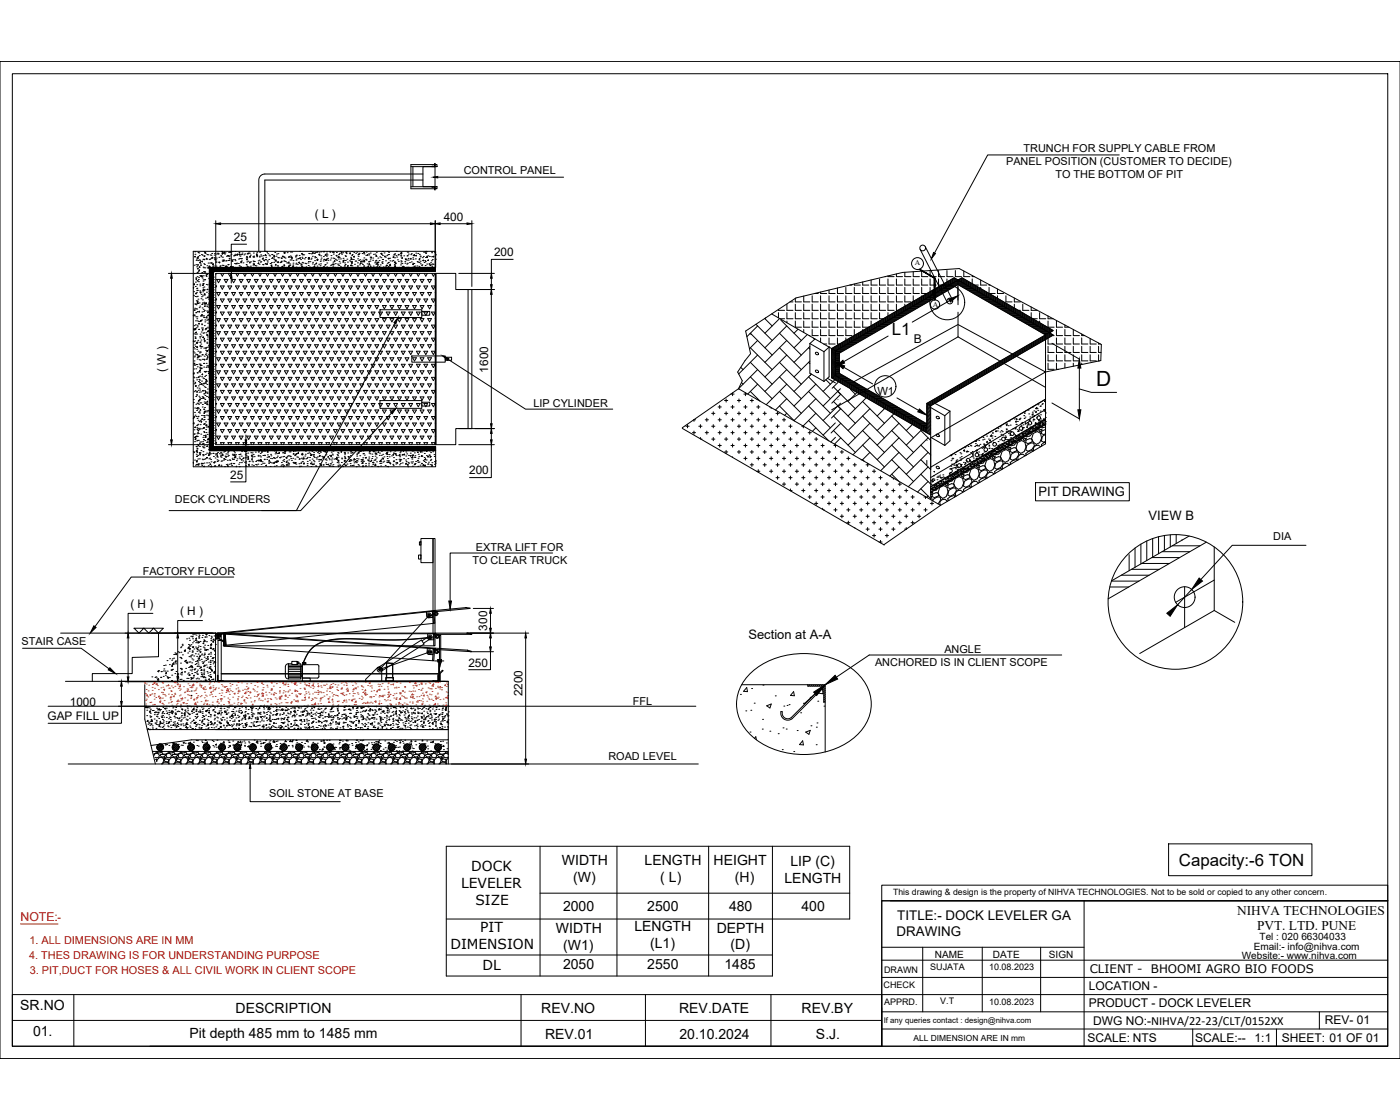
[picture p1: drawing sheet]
<svg xmlns="http://www.w3.org/2000/svg" width="1600mm" height="1280mm" viewBox="0 0 1600 1280" stroke-linecap="round" stroke-linejoin="round" font-family="sans-serif">
<defs><g id="words">
<text font-size="24" x="1253" y="441">D</text>
<g font-size="19.3">
<text x="1019" y="383">L1</text>
<text x="1347" y="990">Capacity:-6 TON</text>
</g>
<g font-size="16">
<text x="642" y="988">WIDTH</text>
<text x="737" y="988">LENGTH</text>
<text x="815" y="988">HEIGHT</text>
<text x="903" y="990">LIP (C)</text>
<text x="655" y="1008">(W)</text>
<text x="755" y="1008">( L)</text>
<text x="840" y="1008">(H)</text>
<text x="896" y="1009">LENGTH</text>
<text x="643" y="1041">2000</text>
<text x="740" y="1041">2500</text>
<text x="833" y="1041">480</text>
<text x="916" y="1041">400</text>
<text x="635" y="1066">WIDTH</text>
<text x="725" y="1064">LENGTH</text>
<text x="819" y="1066">DEPTH</text>
<text x="644" y="1086">(W1)</text>
<text x="743" y="1084">(L1)</text>
<text x="835" y="1085">(D)</text>
<text x="643" y="1108">2050</text>
<text x="740" y="1108">2550</text>
<text x="828" y="1108">1485</text>
<text x="23" y="1155">SR.NO</text>
<text x="269" y="1158">DESCRIPTION</text>
<text x="619" y="1157">REV.NO</text>
<text x="776" y="1157">REV.DATE</text>
<text x="916" y="1157">REV.BY</text>
<text x="38" y="1184">01.</text>
<text x="216" y="1186">Pit depth 485 mm to 1485 mm</text>
<text x="623" y="1187">REV.01</text>
<text x="776" y="1187">20.10.2024</text>
<text x="932" y="1187">S.J.</text>
</g>
<g font-size="15.8">
<text x="539" y="995">DOCK</text>
<text x="527" y="1015">LEVELER</text>
<text x="543" y="1034">SIZE</text>
<text x="549" y="1065">PIT</text>
<text x="515" y="1084">DIMENSION</text>
<text x="551" y="1109">DL</text>
</g>
<g font-size="15.3">
<text x="1025" y="1051">TITLE:- DOCK LEVELER GA</text>
<text x="1025" y="1070">DRAWING</text>
</g>
<g font-size="15.2">
<text x="1414" y="1045">NIHVA TECHNOLOGIES</text>
<text x="1437" y="1063">PVT. LTD. PUNE</text>
</g>
<g font-size="14.8">
<text x="1187" y="567">PIT DRAWING</text>
<text x="1313" y="594">VIEW B</text>
<text x="855" y="730">Section at A-A</text>
</g>
<text font-size="14" fill="#f00" x="23" y="1053">NOTE:</text>
<text font-size="13.8" x="1044" y="392">B</text>
<g font-size="13.7">
<text x="1244" y="1131">LOCATION -</text>
<text x="1244" y="1151">PRODUCT - DOCK LEVELER</text>
<text x="1249" y="1171">DWG NO:-NIHVA/22-23/CLT/0152XX</text>
<text x="1514" y="1171">REV- 01</text>
<text x="1243" y="1190">SCALE: NTS</text>
<text x="1366" y="1191">SCALE:--</text>
<text x="1434" y="1191">1:1</text>
<text x="1465" y="1190">SHEET: 01 OF 01</text>
</g>
<g font-size="13.5">
<text x="360" y="249">( L )</text>
<text x="507" y="252">400</text>
<text x="267" y="275">25</text>
<text x="565" y="293">200</text>
<text x="190" y="425" transform="rotate(-90 190 425)">( W )</text>
<text x="558" y="426" transform="rotate(-90 558 426)">1600</text>
<text x="536" y="542">200</text>
<text x="263" y="547">25</text>
<text x="149" y="695">( H )</text>
<text x="206" y="703">( H )</text>
<text x="557" y="721" transform="rotate(-90 557 721)">300</text>
<text x="535" y="762">250</text>
<text x="597" y="796" transform="rotate(-90 597 796)">2200</text>
<text x="80" y="807">1000</text>
<text x="54" y="823">GAP FILL UP</text>
<text x="1245" y="1112">CLIENT -</text>
<text x="1315" y="1112">BHOOMI AGRO BIO FOODS</text>
</g>
<text font-size="12.8" x="1003" y="451">W1</text>
<g font-size="12.5">
<text x="1170" y="174">TRUNCH FOR SUPPLY CABLE FROM</text>
<text x="1150" y="189">PANEL POSITION (CUSTOMER TO DECIDE)</text>
<text x="530" y="198">CONTROL PANEL</text>
<text x="1206" y="204">TO THE BOTTOM OF PIT</text>
<text x="610" y="465">LIP CYLINDER</text>
<text x="200" y="575">DECK CYLINDERS</text>
<text x="1455" y="617">DIA</text>
<text x="544" y="629">EXTRA LIFT FOR</text>
<text x="540" y="644">TO CLEAR TRUCK</text>
<text x="163" y="657">FACTORY FLOOR</text>
<text x="25" y="737">STAIR CASE</text>
<text x="1079" y="746">ANGLE</text>
<text x="1000" y="761">ANCHORED IS IN CLIENT SCOPE</text>
<text x="723" y="805">FFL</text>
<text x="695" y="869">ROAD LEVEL</text>
<text x="308" y="911">SOIL STONE AT BASE</text>
</g>
<g font-size="12.5" fill="#f00">
<text x="66" y="1053">-</text>
<text x="34" y="1079">1. ALL DIMENSIONS ARE IN MM</text>
<text x="33" y="1096">4. THES DRAWING IS FOR UNDERSTANDING PURPOSE</text>
<text x="34" y="1114">3. PIT,DUCT FOR HOSES &amp; ALL CIVIL WORK IN CLIENT SCOPE</text>
</g>
<g font-size="11.4">
<text x="1439" y="1074">Tel : 020 66304033</text>
<text x="1433" y="1085">Email:- info@nihva.com</text>
<text x="1068" y="1094">NAME</text>
<text x="1135" y="1095">DATE</text>
<text x="1199" y="1094">SIGN</text>
<text x="1419" y="1096">Website:- www.nihva.com</text>
</g>
<g font-size="10.3">
<text x="1063" y="1109">SUJATA</text>
<text x="1130" y="1109">10.08.2023</text>
<text x="1010" y="1111">DRAWN</text>
<text x="1010" y="1129">CHECK</text>
<text x="1010" y="1148">APPRD.</text>
<text x="1075" y="1147">V.T</text>
<text x="1130" y="1148">10.08.2023</text>
</g>
<text font-size="9.9" x="1021" y="1023">This drawing &amp; design is the property of NIHVA TECHNOLOGIES. Not to be sold or copied to any other concern.</text>
<text font-size="9.6" x="1044" y="1189">ALL DIMENSION ARE IN mm</text>
<text font-size="8.9" x="1010" y="1169">If any queries contact : design@nihva.com</text>
<g font-size="8.7">
<text x="1045" y="303">A</text>
<text x="1066" y="350">A</text>
</g>
</g></defs>
<!-- layer: 0 -->
<g fill="none" stroke="#000" stroke-width="1.14">
<path d="M1600 70h-1600v1140h1600M14 84h1572v1112h-1572zM1279 177h-150l-61 112M500 202h144M247 252v57M252 256h240M497 252v57l-1 1M503 256h31M539 252v75M282 279h-18v26M222 293h1v1zM223 288h.1"/>
<path d="M223 291h.1M224 297h.1M224 296h.1M225 294h.1M226 298h.1M226 293h.1M226 289h.1M226 294v1zM227 289h.1M227 297h.1M228 292h.1M228 297h.1"/>
<path d="M229 299v1h-1zM230 291h.1M231 299v-1v1zM231 292h.1M232 296h.1M233 296h.1M233 297h.1M233 293h.1M233 292h.1M233 288h.1M234 289l1-1v1zM235 289h.1"/>
<path d="M236 295v1zM236 291h.1M236 296h.1M237 291h.1M239 297h.1M240 296h.1M240 291h.1M241 292h.1M241 295h.1M242 290h.1M242 294h1v1zM244 295h.1"/>
<path d="M245 292h.1M245 295h.1M245 290h.1M246 296v1h-1zM246 299h.1M247 297h.1M247 299h.1M247 295h.1M247 290h.1M248 289h.1M249 290h.1M250 300h.1"/>
<path d="M250 294h.1M250 300h1zM252 292h.1M252 293h.1M254 287h.1M254 290h1h-1zM254 289h.1M254 297h.1M254 299h.1M254 294h.1M255 298h.1M256 297v1h-1z"/>
<path d="M257 290h.1M257 288v1h-1zM257 289h.1M258 298h.1M259 298h.1M259 293h.1M260 292h.1M261 292h.1M261 298h.1M261 293h.1M261 288h.1M262 296l1-1v1z"/>
<path d="M262 292h.1M262 287h.1M264 297h.1M264 287v1h-1zM264 291h.1M265 288h.1M266 297h.1M266 298v1h-1zM267 292h.1M268 297h.1M268 292h.1M268 287h.1"/>
<path d="M269 291h.1M269 298h.1M271 291h.1M271 290v2l-1-1zM273 296h.1M273 291h1v1zM274 295h.1M274 288v1h-1zM274 293h.1M275 296h.1M275 291h.1M276 299h-1z"/>
<path d="M276 298h.1M276 296h.1M276 291h.1M277 289h.1M279 291h.1M280 290h.1M281 295h.1M282 293h.1M282 297l1-1-1 1zM282 294h.1M282 299h.1M282 295h.1"/>
<path d="M282 290h.1M283 299h.1M284 289v1h-1zM285 288h.1M285 289h.1M286 299v1h-1zM286 292h.1M286 293v1h-1zM286 299h.1M289 293h.1M289 298h.1M289 294h.1"/>
<path d="M289 289h.1M290 299h.1M290 293h.1M290 294h.1M291 299h.1M293 292h1v1zM293 293h.1M293 292h.1M294 288h.1M294 290v1h-1zM295 298h.1M296 297h.1"/>
<path d="M296 294h.1M296 293h.1M297 288h.1M297 299h.1M298 291h.1M298 299h.1M299 293h.1M301 292h.1M301 295v1h-1zM301 298l1-1v1zM302 287h.1M303 296h.1"/>
<path d="M303 292h.1M304 287h.1M304 291v1h-1zM304 294h.1M304 297h.1M305 288l1-1v1zM305 299h.1M305 298h.1M306 290h.1M307 296h.1M307 291h.1M308 292h.1"/>
<path d="M310 300h.1M310 295h.1M311 291h.1M311 294h.1M312 296h.1M313 300h.1M313 293h1v1zM313 292l1 1-1-1zM313 297h.1M314 289h.1M314 298l2-1v1zM315 293h.1"/>
<path d="M316 290h.1M317 300h.1M317 299h.1M317 294h.1M318 290h.1M318 295h.1M321 300h.1M321 295h.1M321 299l1-1v1zM323 293h.1M324 298h.1M324 294h.1"/>
<path d="M325 289h.1M325 289l1-1-1 1zM325 298h.1M326 295h.1M326 299h.1M328 289h.1M329 294h.1M330 294h.1M330 293h.1M330 299v2l-1-1zM331 297h.1M332 293h.1"/>
<path d="M332 288h.1M333 297h.1M333 294h1v1zM333 295h.1M333 293v1h-1zM333 288h.1M335 298h.1M338 293h.1M338 294h.1M338 297h.1M338 292h.1M338 296h.1"/>
<path d="M339 292h.1M340 296h.1M341 296h.1M341 300h1zM342 292h.1M343 287h.1M343 294v1h-1zM343 297h.1M344 290h1zM345 294h.1M345 300h.1M345 295h.1"/>
<path d="M346 291h.1M347 291h.1M348 296h.1M349 294h.1M352 296h.1M352 294h.1M352 299h.1M353 294h.1M353 290h.1M353 295h1l-1 1zM353 295v1h-1zM354 290h.1"/>
<path d="M354 299h.1M355 287h.1M355 296h.1M356 295h.1M356 290h.1M357 293h.1M357 300h.1M358 288v2l-1-1zM359 290h.1M359 298h.1M360 293h.1M360 295h.1"/>
<path d="M360 289h.1M361 294h.1M362 288h.1M362 298h.1M363 296h.1M363 296v1h-1zM364 291h1zM364 289h.1M365 291h.1M366 299h.1M366 297h.1M367 292h.1"/>
<path d="M367 288h.1M367 295h.1M369 298h.1M370 293h.1M370 288h.1M370 297h.1M370 296h.1M370 287h1M372 291l1 1h-2zM372 297l1-1v1zM373 297v1h-1zM373 293h.1"/>
<path d="M373 290h.1M373 288h.1M374 296h.1M374 291h.1M374 295h.1M375 297h.1M377 287h.1M377 288h.1M377 297h.1M378 292h.1M378 295h.1M380 300h.1"/>
<path d="M381 295h.1M381 287v1h-1zM381 290h.1M381 289h.1M382 296h.1M383 298v1h-1zM383 296h.1M384 292h1v1zM384 289h.1M385 297h.1M386 294l1-1v1zM386 294h.1"/>
<path d="M387 296h.1M387 291h.1M387 299h.1M388 294h.1M388 289h.1M389 296h.1M389 287h.1M390 290h.1M391 288v1h-1zM392 289h.1M392 295h.1M392 298h.1"/>
<path d="M392 298l1-1v1zM392 299h1h-1zM394 292h.1M395 298h.1M395 293h.1M395 288h.1M396 290h.1M396 288l1-1-1 1zM396 296h.1M397 300h.1M399 289h.1M399 298h.1"/>
<path d="M400 289l1 1h-1zM400 299h.1M401 294h.1M402 297h.1M402 299h.1M402 292h.1M402 295v1h-1zM402 287h.1M402 291h.1M402 300h1h-1zM404 296h.1M404 293h1v1z"/>
<path d="M404 294h.1M404 289h.1M406 298h.1M406 289h.1M407 298h.1M408 288h.1M409 296h.1M409 291h.1M409 293h.1M410 298h.1M410 290l1 1h-1zM410 289h.1"/>
<path d="M411 297h.1M412 299l1-1v1zM413 287h.1M414 290h.1M414 299h.1M414 297h.1M415 289l1-1v1zM416 298l1-1v2zM416 299h.1M416 295h.1M416 290h.1M418 297h.1"/>
<path d="M418 296h.1M418 292h.1M418 288h.1M420 291v1zM421 290h.1M421 299h.1M422 291h.1M423 298h.1M423 294h.1M423 289h.1M423 296h.1M424 294h1l-1 1z"/>
<path d="M426 297h.1M426 295h.1M427 291h.1M429 290h.1M429 299h.1M429 298h.1M430 297h.1M430 293h.1M430 288h.1M430 292v1h-1zM431 300v1h-1zM432 300h.1"/>
<path d="M432 295h.1M432 300h1zM433 298h.1M434 294h.1M435 294h.1M435 290l1-1v1zM435 289h.1M436 291h.1M436 300h.1M437 296h.1M437 299h.1M437 292h.1"/>
<path d="M437 287h.1M437 297h.1M439 289h.1M440 293h-1zM440 294h.1M441 298h.1M442 292h.1M443 291h.1M443 287h1M443 300h.1M444 295v1zM444 296h.1"/>
<path d="M444 291h.1M444 288h.1M445 295h.1M446 298h.1M448 298h.1M449 298h.1M449 293h.1M450 293v1h-1zM450 291h.1M451 300h.1M451 291h.1M451 299h.1"/>
<path d="M451 295h.1M451 290h.1M453 292h.1M453 287h.1M453 294h.1M454 297h.1M455 291h1zM455 299h.1M458 292h.1M458 298h.1M458 294h.1M458 289h.1"/>
<path d="M459 299h.1M459 288v2h-1zM460 294v1h-1zM461 292h.1M463 299h.1M463 296h.1M463 297l1-1v1zM465 297h.1M465 293h.1M465 288h.1M465 292h.1M466 288h.1"/>
<path d="M466 295h.1M467 290h.1M467 297h.1M469 291h.1M470 295v1h-1zM470 290h.1M470 299h.1M472 295h.1M472 296h.1M472 292h.1M473 292h.1M474 291v1h-1z"/>
<path d="M475 296h.1M475 292h1v1zM475 289h.1M477 299h.1M477 300h.1M477 290h.1M479 300h.1M479 295h.1M479 291h.1M480 296v1h-1zM480 293h.1M480 299h.1"/>
<path d="M480 294h.1M483 294h.1M483 298l1-1v1zM484 293h.1M484 288h.1M485 300h.1M485 298h.1M485 288h.1M486 287h.1M486 299h.1M486 294h.1M486 290h.1"/>
<path d="M486 288l1-1v1zM487 287h1M487 288h.1M487 293h.1M488 293v1h-1zM489 292h.1M489 297l1 1h-1zM491 293h.1M493 298h.1M493 288h.1M493 293h.1M493 289h.1"/>
<path d="M494 297h.1M495 293h1l-1 1zM495 293h.1M497 287l1 1h-1zM498 296h.1M498 291h.1M586 296h-24v16M1051 285l31 61M1057 282l31 61M192 312l51 1h-1M196 318v185M222 303h.1"/>
<path d="M222 313h.1M224 317h.1M224 319l1-1-1 1zM224 302h.1M225 305h.1M225 312h.1M225 316h.1M225 307h.1M226 307h.1M226 304h.1M226 302h.1M226 310h.1"/>
<path d="M227 319h.1M227 317h.1M227 309l1-1v1zM228 305v1v-1zM228 315h.1M229 302h.1M229 303h.1M230 315v1h-1zM230 316h.1M231 312h.1M231 315v1h-1zM231 318h.1"/>
<path d="M232 305h.1M232 320h.1M232 315h.1M232 311h.1M233 306h.1M233 301h.1M233 311h.1M234 320h.1M234 302h.1M234 311h.1M234 306h.1M235 314h1v1z"/>
<path d="M236 316h.1M236 314h.1M236 304h.1M238 306h.1M238 301h.1M238 306h-1zM238 318h.1M239 304h1l-1 1zM239 319h.1M239 306h.1M239 315h.1M239 318h.1"/>
<path d="M240 308h-1M240 311h-1M240 314h-1M240 317h-1M240 320h-1M240 305h.1M240 306l-1 1M240 309l-1 1M240 318h-1M240 301h.1M240 306h-1M240 307l-1 1"/>
<path d="M240 310l-1 1M240 319h.1M240 320h.1M240 306h.1M240 309h.1M240 312h-1M240 315h-1M240 318h.1M240 310h.1M240 313h-1M240 308h.1M240 310v1"/>
<path d="M240 313v1M240 316v1M240 312h.1M240 315l-1 1M241 307h-1M241 310h-1M241 313h-1M241 316h-1M241 319h-1M241 306l-2 1M241 312h.1M241 315h.1"/>
<path d="M241 318l-1 1M241 307h.1M241 316h.1M241 308l-1 1M241 316l-1 1M241 319l-2 2M241 300h.1M241 306l-1 1M241 311v1M241 314v1M241 317v1M241 307v1"/>
<path d="M241 310l-1 2M241 313l-1 1M241 319h.1M242 308h-1M242 311h-1M242 301h.1M242 306l-3 2M242 306l-1 1M242 309l-1 1M242 315h-1M242 313h.1M242 311h.1"/>
<path d="M242 314h-1M242 306h.1M242 309h.1M242 312l-1 1M242 314v1M242 317l-1 2M242 315v1M242 318v1M242 319l-1 1M242 317h.1M242 320h.1M243 306l-1 1"/>
<path d="M243 309l-1 1M243 312l-1 1M243 315h-1M243 318h-1M243 306l-4 3M243 307l-1 1M243 310l-1 1M243 319h-1M243 320h.1M243 305h.1M243 306h.1M243 309h.1"/>
<path d="M243 312h.1M243 315h.1M243 318h.1M243 310h.1M243 308h-1M243 313l-1 1M243 316v1M243 319h.1M243 315l-2 2M244 307h-1M244 310h-1M244 313h-1"/>
<path d="M244 316h-1M244 319h-1M244 306l-5 4M244 311l-1 1M244 314h-1M244 317h-1M244 320l-1 1M244 311h.1M244 317h.1M244 320h.1M244 311l-5 5M244 312l-5 5"/>
<path d="M244 313l-5 5M244 314l-5 5M244 315l-5 5M244 316l-5 5M244 317l-5 5M244 318l-5 5M244 319l-5 5M244 312h.1M244 313h.1M244 315h.1M244 316h.1M244 318l-1 1"/>
<path d="M244 319h.1M244 301v2h-1zM244 304h.1M244 307h.1M244 308l-1 1M244 306l-1 1M244 307v1M245 308h-1M245 306l-6 5M245 306l-1 1M245 309l-1 1M245 308h.1"/>
<path d="M245 306h.1M245 307h.1M245 309v1M245 309h.1M246 306l-7 6M246 307l-1 1M246 310h-1M246 306h.1M246 309h.1M246 307h.1M246 310h.1M247 306l-8 7"/>
<path d="M247 308l-1 1M247 304h.1M247 307l-2 2M247 308h.1M247 306l-1 1M247 306v1M247 309l-1 1M247 312v2M248 306l-9 8M248 319h4l-2 4zM248 308h.1M248 306h-1"/>
<path d="M248 306h.1M248 307l-1 1M248 309l-1 1M248 308l-1 1M248 309h.1M249 306l-10 9M249 307l-1 1M249 310h-1M249 308h-1M249 306h.1M249 309h.1M249 307h.1"/>
<path d="M249 310h.1M249 308v1M250 306l-5 4M250 308h-1M250 307l-1 1M250 310h-1M250 308h.1M250 306l-1 1M250 308l-1 1M250 306v1M250 309v1M250 306l-4 4"/>
<path d="M251 306h-1M251 309h-1M251 306h.1M251 304h.1M251 308h.1M251 306l-1 2M251 309l-1 1M251 306l-4 4M251 307l-1 1M251 310h.1M252 304h.1M252 308h-1"/>
<path d="M252 306h-1M252 309h-1M252 310h.1M252 306h.1M252 308v1M252 312l2 4 2-4M252 307v1M252 306l-4 4M253 307h-1M253 310h-1M253 308h-1M253 306l-1 1"/>
<path d="M253 306v1M253 309v1M253 307v1M253 308l-1 1M253 306l-4 4M254 307h-1M254 310h-1M254 306h-1M254 309h-1M254 303h.1M254 306h.1M254 307l-1 1"/>
<path d="M254 306v1M254 309v1M254 306l-4 4M254 307h.1M254 310h.1M255 308h-1M255 306h-1M255 309h-1M255 310h.1M255 306h.1M255 303h.1M255 306v1"/>
<path d="M255 309h.1M255 306l-4 4M256 307l-1 1M256 308l-1 1M256 306h.1M256 306v1M256 309l-1 1M256 307v1M256 319h4l-2 4zM256 308v1M256 309h.1M256 306l-4 4"/>
<path d="M257 308h-1M257 306h-1M257 306h.1M257 307v1M257 306l-1 1M257 309l-1 1M257 307h.1M257 310h.1M257 306l-4 4M257 308l-1 1M258 309h-1M258 306h-1"/>
<path d="M258 310h-1M258 306h.1M258 306l-1 1M258 309h.1M258 306l-4 4M258 304l1 1h-2zM259 305h.1M259 306l1-1-5 5M259 308l-1 1M259 306h.1M259 307v1M260 306l-2 2"/>
<path d="M260 306h.1M260 308l-2 2M260 303h.1M260 306l-4 4M260 307l-1 2M260 310h.1M260 308h.1M261 307h-1M261 310h-1M261 306l-2 1M261 302h.1M261 312l2 4 1-4"/>
<path d="M261 306l-4 4M261 308l-2 2M262 308h-1M262 306l-1 1M262 307v1M262 306l-4 4M262 307h.1M262 310h.1M263 306l-3 2M263 306h.1M263 308l-2 2M263 306l-4 4"/>
<path d="M263 307l-2 2M263 310h.1M263 308h.1M264 307h-1M264 310h-1M264 306l-2 1M264 306l-4 4M264 318v5M265 306l-1 1M265 319h4l-2 4zM265 306l-4 4M265 305h.1"/>
<path d="M265 306l-2 2M266 306h.1M266 305h.1M266 306l-5 4M267 306l-5 4M268 306l-4 3M268 301h.1M268 306l-5 4M268 306l-4 4M269 306h.1M269 302h.1M269 306l-5 4"/>
<path d="M269 312l2 4 2-4M269 306l-4 4M270 306l-5 4M270 301h1v1zM270 307l-3 3M270 306l-4 4M270 308l-1 2M271 308h.1M271 306l-5 4M271 306l-1 1M271 306h.1M271 307l-3 3"/>
<path d="M271 309v1M272 306h.1M272 309h.1M272 306l-5 4M272 308l-2 2M272 301h.1M273 306l-5 4M273 307l-1 1M273 310h.1M273 304h.1M273 305h.1M273 306l-2 2"/>
<path d="M273 308l-1 2M273 319h5l-2 4zM274 308h.1M274 306l-5 4M274 307l-2 2M274 310h.1M274 306l-1 1M274 306h.1M274 307h.1M274 309v1M275 306h-1M275 309h-1"/>
<path d="M275 305h.1M275 306l-5 4M275 308l-2 2M275 300h.1M275 309h.1M275 306h.1M276 307l-1 1M276 310h.1M276 306l-5 4M276 307h.1M276 308l-1 1M276 306l-2 2"/>
<path d="M276 308l-1 2M276 306v1M276 309v1M277 308h-1M277 306l-5 4M277 307l-1 1M277 310h.1M277 306h.1M277 309h.1M278 300h.1M278 306l-1 1M278 309l-1 1"/>
<path d="M278 306l-5 4M278 307l-1 1M278 310h.1M278 308h-1M278 309h.1M278 306h.1M278 312l2 4 2-4M278 308v1M279 307l-1 1M279 310h.1M279 306l-5 4M279 306l-1 1"/>
<path d="M279 309h-1M279 307h.1M279 308h.1M279 306h.1M279 308v1M279 306v1M279 309v1M280 308h-1M280 306l-5 4M280 306h-1M280 309h-1M280 308h.1"/>
<path d="M280 306h.1M280 307v1M281 306l-2 2M281 309l-1 1M281 306l-5 4M281 307h-1M281 310h.1M281 308l-1 1M281 306h.1M281 309h.1M281 308h.1M281 302h.1"/>
<path d="M282 306l-5 4M282 304h.1M282 307h-1M282 319h4l-2 4zM282 308l-1 1M282 306l-1 1M282 309l-1 1M282 306v1M282 307v1M283 308l-2 1M283 306l-5 4M283 306h-1"/>
<path d="M283 309h-1M283 305h.1M283 308h.1M283 306h.1M283 307v1M284 306l-1 1M284 309l-1 1M284 306l-5 4M284 307h-1M284 310h-1M284 309h.1M284 306h.1"/>
<path d="M284 307h.1M284 310h.1M284 306v1M285 305h.1M285 306l-5 4M285 308l-1 1M285 307l-2 2M285 310h-1M285 308h.1M285 306h-1M285 306v1M285 309v1"/>
<path d="M285 307v1M286 306l-5 4M286 306h-1M286 306h.1M286 304h.1M286 308l-1 1M286 306l-1 1M286 309l-1 1M287 306l-5 4M287 307l-1 1M287 310h-1M287 312l2 4 1-4"/>
<path d="M287 306h.1M287 309h.1M287 307h.1M287 310h.1M287 308v1M288 306l-5 4M288 308h-1M288 307l-2 1M288 310h-1M288 308h.1M288 306l-1 1M288 306v1"/>
<path d="M288 309v1M288 307v1M288 308l-1 1M289 306l-5 4M289 306h-1M289 309h-1M289 303h.1M289 306h.1M289 308h.1M289 301h.1M289 306l-1 1M289 309l-1 1"/>
<path d="M289 306l-4 4M289 307v1M289 310h.1M290 306h-1M290 309h-1M290 310h.1M290 302h1v1zM290 306h.1M290 307l-1 1M290 306l-4 4M291 319h4l-2 4zM291 307h-1"/>
<path d="M291 308l-1 1M291 306l-1 1M291 307v1M291 308h.1M291 304h.1M291 306l-4 4M291 306v1M291 309l-1 1M292 306h.1M292 309h.1M292 306l-1 1M292 309l-1 1"/>
<path d="M292 306l-4 4M292 307l-1 1M292 310h.1M293 304h.1M293 309h-1M293 306h-1M293 310h.1M293 306h.1M293 308h-1M293 307h.1M293 306l-4 4M294 307h-1"/>
<path d="M294 308l-1 1M294 306l-1 1M294 307v1M294 308h.1M294 306l-4 4M294 309l-1 1M294 306v1M295 308h-1M295 306h-1M295 306h.1M295 307h-1M295 309l-1 1"/>
<path d="M295 309h.1M295 312l2 4 2-4M295 306l-4 4M295 307v1M295 310h.1M296 300v1h-1zM296 306h-1M296 309h-1M296 310h-1M296 308l-2 1M296 306h.1M296 302h.1"/>
<path d="M296 306l-4 4M296 308v1M297 307h-1M297 308h-1M297 306l-2 1M297 308l-1 1M297 309l-1 1M297 306v1M297 308h.1M297 306l-4 4M298 308h-1M298 306h-1"/>
<path d="M298 306h.1M298 307l-1 1M298 309l-1 1M298 309h.1M298 306l-4 4M298 307v1M298 310h.1M298 308l-1 1M299 307h-1M299 310h-1M299 306h.1M299 308v1"/>
<path d="M299 306l-4 4M299 308h.1M299 319h5l-3 4zM299 310h.1M299 307l-1 1M300 308h-1M300 306l-1 1M300 308l-1 1M300 306v1M300 309v1M300 302h.1M300 308h.1"/>
<path d="M300 306l-4 4M301 306h-1M301 309h-1M301 303h.1M301 306h.1M301 308h.1M301 306l-1 2M301 309l-1 1M301 306l-4 4M301 307l-1 1M301 310h.1M301 309h.1"/>
<path d="M302 310h-1M302 307h-1M302 306h.1M302 308v1M302 307l-1 1M302 310h.1M302 306l-4 4M302 307h.1M303 308h-1M303 306l-1 1M303 306v1M303 309v1"/>
<path d="M303 307v1M303 301h.1M303 308l-1 1M303 306l-4 4M303 307h.1M303 310h.1M303 302h.1M303 306h.1M303 309h.1M304 306h.1M304 307l-1 1M304 312l2 4 2-4"/>
<path d="M304 306l-1 1M304 309l-1 1M304 306l-4 4M304 307h.1M304 310h.1M304 308h.1M304 309h.1M305 306h-1M305 307l-1 1M305 310h.1M305 306l-5 4M305 306l-1 1"/>
<path d="M305 309h.1M305 307h.1M305 308l-1 1M305 301l1 1h-1zM306 306h-1M306 309l-1 1M306 306l-1 1M306 307v1M306 308l-1 1M306 306h.1M306 309h.1M306 306l-5 4"/>
<path d="M306 308h.1M307 306h.1M307 306l-5 4M307 307l-1 1M307 310h.1M307 308l-1 1M308 306l-2 1M308 306l-1 1M308 309h.1M308 319h4l-2 4zM308 306l-5 4M308 306h.1"/>
<path d="M308 308l-2 2M309 301h.1M309 307l-1 1M309 306l-5 4M309 306l-2 2M309 306h.1M310 308l-2 2M310 303h1l-1 1zM310 306l-5 4M310 307l-2 2M310 310h.1M310 305h.1"/>
<path d="M310 308h.1M310 307h.1M310 306l-1 1M311 306l-1 1M311 309h-1M311 306l-5 4M311 308l-2 2M311 308h.1M311 306h.1M312 307l-1 1M312 306l-5 4M312 307h.1"/>
<path d="M312 310h.1M312 306l-2 2M312 306h.1M313 312l1 4 2-4M313 306l-5 4M313 306l-1 1M314 305h.1M314 306l-5 4M314 306l-3 3M315 306l-5 4M315 306l-4 4M315 306h.1"/>
<path d="M315 302v1zM316 306l-5 4M316 306l-4 4M316 319h5l-2 4zM317 306l-5 4M317 304h.1M317 305h.1M317 306l-4 4M318 306l-5 4M318 306l-4 4M318 306h.1M319 306l-4 4"/>
<path d="M319 309l-1 1M319 306l-5 4M319 308l-2 2M319 306h.1M319 309h.1M319 308h.1M320 306l-5 4M320 307h-1M320 300h.1M320 306l-4 4M320 308l-1 2M321 308h-1"/>
<path d="M321 306l-5 4M321 308h.1M321 306l-1 1M321 306h.1M321 307l-2 2M321 309v1M321 312l2 4 2-4M322 306h-1M322 309h-1M322 306l-5 4M322 308l-3 2M322 306h.1"/>
<path d="M322 309h.1M322 305h.1M322 304h.1M323 306l-5 4M323 307l-1 1M323 306l-2 2M323 308l-2 2M323 308h.1M324 306l-5 4M324 307l-2 2M324 310h-1M324 306l-1 1"/>
<path d="M324 306h.1M324 303h.1M324 307h.1M324 309v1M324 309h.1M325 306l-5 4M325 308l-3 2M325 309h.1M325 306h.1M325 319h4l-2 4zM325 303v1zM325 307v1"/>
<path d="M325 310h.1M326 306l-5 4M326 307h.1M326 310h.1M326 308l-1 1M326 306l-2 2M326 308l-2 2M326 306v1M326 309v1M326 308h.1M327 306l-5 4M327 307l-1 1"/>
<path d="M327 310h-1M327 306h-1M327 309h-1M327 306h.1M327 306v1M327 309v1M327 300h.1M327 306l-4 4M327 307v1M327 310h.1M328 308h-1M328 306h-1"/>
<path d="M328 309h-1M328 310h.1M328 306h.1M328 308v1M328 307v1M328 306l-4 4M329 306l-1 1M329 309h-1M329 307h-1M329 308h-1M329 306h.1M329 308v1"/>
<path d="M329 306v1M329 309l-1 1M329 308h.1M329 306l-4 4M329 309h.1M330 304v1zM330 312l2 4 1-4M330 306h.1M330 309h.1M330 303h.1M330 307l-1 1M330 306l-1 2"/>
<path d="M330 309l-1 1M330 306l-4 4M330 307h.1M330 310h.1M331 308h-1M331 306h-1M331 309h-1M331 310h.1M331 308h.1M331 306h.1M331 303h.1M331 302h.1"/>
<path d="M331 306l-4 4M332 307h-1M332 308l-1 1M332 306l-1 1M332 306v1M332 309l-1 1M332 307v1M332 306l-4 4M332 306h.1M332 309h.1M333 308h-1M333 306h-1"/>
<path d="M333 306h.1M333 307v1M333 306l-1 1M333 309l-1 1M333 306l-4 4M333 307h.1M333 310h.1M334 306h-1M334 309h-1M334 307h-1M334 310h-1M334 319h4l-2 4z"/>
<path d="M334 306h.1M334 306v1M334 309h.1M334 306l-4 4M334 308v1M335 310h-1M335 307l-3 2M335 303h.1M335 308h-1M335 301h.1M335 306h-1M335 306v1"/>
<path d="M335 309v1M335 307v1M335 304v1h-1zM335 308l-1 1M335 306l-4 4M336 308h-1M336 306h-1M336 306h.1M336 308l-1 1M336 306l-1 1M336 309l-1 1M336 306l-4 4"/>
<path d="M336 307v1M336 310h.1M337 306h-1M337 309h-1M337 310h-1M337 307h-1M337 306h.1M337 308v1M337 306l-4 4M337 308h.1M337 307l-1 1M337 310h.1"/>
<path d="M338 308h-1M338 306l-1 1M338 308l-1 1M338 307v1M338 302h.1M338 308h.1M338 305h.1M338 306l-4 4M338 301h.1M338 312l2 4 2-4M339 306l-1 1M339 309l-1 1"/>
<path d="M339 306h.1M339 308h.1M339 306l-4 4M339 307l-1 1M339 310h.1M339 309h.1M340 310h-1M340 306h.1M340 302h.1M340 307l-1 1M340 310h.1M340 306l-4 4"/>
<path d="M340 306l-1 1M340 307h.1M341 308l-1 1M341 306h-1M341 307v1M341 308h.1M341 306l-4 4M341 310h.1M342 306l-1 1M342 309l-2 1M342 306h.1M342 309l-1 1"/>
<path d="M342 306l-4 4M342 307l-1 1M342 310h.1M342 301h.1M342 319h5l-3 4zM342 309h.1M343 306h-1M343 308h-1M343 307h.1M343 310h.1M343 306l-5 4M343 308l-1 1"/>
<path d="M344 306l-2 1M344 308l-1 1M344 309l-1 1M344 306l-1 1M344 307v1M344 308h.1M344 306l-5 4M344 306h.1M344 309h.1M345 306h.1M345 307l-1 1M345 306l-1 1"/>
<path d="M345 309l-1 1M345 302v1h-1zM345 305v1l-1-1zM345 306l-5 4M345 307h.1M345 310h.1M345 304h.1M345 309h.1M346 308l-2 1M346 306h-1M346 306l-5 4M346 308l-1 1"/>
<path d="M346 300h.1M346 307h.1M346 308h.1M346 306l-1 1M346 308v1M347 309l-1 1M347 306l-1 1M347 308h.1M347 306l-5 4M347 306h.1M347 309h.1M347 312l2 4 2-4"/>
<path d="M347 307l-1 1M347 309v1M348 306h.1M348 309h.1M348 306l-5 4M348 307l-1 1M348 310h.1M348 307h.1M349 301h.1M349 308l-1 1M349 306l-5 4M349 308h.1"/>
<path d="M349 307l-2 2M349 310h.1M350 301h.1M350 306l-1 1M350 309l-1 1M350 307l-1 1M350 308l-2 1M350 306l-5 4M350 307h.1M350 310h.1M350 306l-2 1M350 306h.1"/>
<path d="M351 308l-1 1M351 306l-1 1M351 309l-1 1M351 306l-5 4M351 307l-1 1M351 310h.1M351 319h4l-2 4zM351 308h.1M351 306h.1M351 309h.1M351 307h.1M351 308v1"/>
<path d="M352 307l-1 1M352 310h.1M352 306l-5 4M352 300h.1M352 307h.1M352 303h.1M352 308h.1M352 306l-1 1M352 306v1M352 309v1M353 307l-1 1M353 308l-2 1"/>
<path d="M353 306l-5 4M353 307h.1M353 310h.1M353 309h.1M353 306h.1M353 307v1M354 305h.1M354 306l-1 1M354 309l-1 1M354 306l-5 4M354 307h.1M354 310h.1"/>
<path d="M354 308h-1M354 306h.1M354 309h.1M355 307l-1 1M355 310h.1M355 306l-5 4M355 306l-1 1M355 309h-1M355 307h.1M355 308l-1 1M355 306h.1M356 307l-1 1"/>
<path d="M356 312l1 4 2-4M356 306l-5 4M356 309l-1 1M356 306l-1 1M356 309h.1M356 306h.1M357 306l-5 4M357 307l-2 2M357 310h.1M357 308h-1M357 302h.1M357 306l-1 1"/>
<path d="M357 306v1M357 309h.1M358 306l-5 4M358 306h.1M358 309h.1M358 308l-2 2M358 307v1M359 306l-5 4M359 306l-2 2M359 306h.1M359 302h.1M360 319h4l-2 4z"/>
<path d="M360 304v1h-1zM360 306l-5 4M360 307l-2 2M360 310h-1M360 308l-2 2M360 307h.1M360 310h.1M360 306l-1 1M360 306v1M360 309h.1M361 306l-5 4M361 308l-2 2"/>
<path d="M361 301h1zM361 308h.1M361 306h.1M361 307v1M362 306l-5 4M362 307h-1M362 310h-1M362 306l-2 2M362 306h.1M362 304h.1M363 306l-5 4M363 306l-1 1"/>
<path d="M364 306l-5 4M364 306l-3 3M364 312l2 4 2-4M364 302h.1M365 306l-5 4M365 306h.1M366 306l-5 4M366 304h.1M366 306l-4 4M366 302h.1M367 306l-5 4M367 306l-4 4"/>
<path d="M368 306l-5 4M368 306h.1M368 319h4l-2 4zM368 306l-4 4M368 309l-1 1M369 308l-3 2M369 306h-1M369 309h-1M369 306h.1M369 308h.1M369 306l-4 4M370 306l-5 4"/>
<path d="M370 309l-2 1M370 305h.1M370 307h-1M370 306h.1M370 308v1M370 308h.1M370 306l-4 4M371 308h-1M371 306l-1 1M371 306h.1M371 307l-2 2M371 309l-1 1"/>
<path d="M371 303h.1M371 309h.1M371 306l-4 4M371 308l-2 2M372 302h.1M372 306h-1M372 309h-1M372 306h.1M372 308h.1M372 306l-4 4M373 307h-1M373 306l-2 2"/>
<path d="M373 308l-2 2M373 312l2 4 1-4M373 308h.1M373 305h.1M373 306l-4 4M373 301h.1M373 307l-1 2M373 310h.1M374 306l-1 1M374 306h.1M374 307h.1M374 309v1"/>
<path d="M374 309h.1M374 306l-4 4M374 307l-1 1M374 310h.1M374 308l-2 2M375 306h-1M375 309h-1M375 307h-1M375 310h-1M375 306h.1M375 308v1M375 306l-4 4"/>
<path d="M375 308h.1M375 307v1M375 310h.1M376 308h-1M376 306l-1 1M376 308l-1 1M376 306v1M376 309v1M376 308h.1M376 306l-4 4M376 307v1M376 310h.1"/>
<path d="M377 306h-1M377 309h-1M377 306h.1M377 319h4l-2 4zM377 306l-1 1M377 309l-1 1M377 306l-4 4M377 307l-1 1M377 310h.1M377 308h.1M377 309h.1M378 310h-1"/>
<path d="M378 306h.1M378 303h.1M378 308v1M378 307l-1 1M378 310h.1M378 306l-4 4M378 306l-1 1M378 309h.1M378 307h.1M379 308h-1M379 306h-1M379 308l-1 1"/>
<path d="M379 306v1M379 309l-1 1M379 303h.1M379 308h.1M379 306l-4 4M379 306h.1M379 309h.1M380 306h-1M380 309h-1M380 306h.1M380 302h.1M380 307l-1 1"/>
<path d="M380 306l-1 2M380 309l-1 1M380 306l-4 4M380 307h.1M380 310h.1M380 304h.1M380 309h.1M381 306h-1M381 302h1l-1 1zM381 307l-1 1M381 310h.1M381 306l-4 4"/>
<path d="M381 307h.1M381 312l2 4 2-4M381 308l-1 1M382 306l-2 1M382 309l-1 1M382 306l-1 1M382 307v1M382 308l-1 1M382 306l-5 4M382 306h.1M382 309h.1M382 308h.1"/>
<path d="M383 306h.1M383 307l-1 1M383 306l-1 1M383 309l-1 1M383 306l-5 4M383 307h.1M383 310h.1M383 301h.1M383 309h.1M384 306h-1M384 306v1M384 309h.1"/>
<path d="M384 306l-5 4M384 308l-1 1M384 307l-2 2M384 308h.1M385 306h-1M385 306l-1 1M385 309l-1 1M385 307v1M385 308l-1 1M385 306l-5 4M385 308h.1M385 306h.1"/>
<path d="M385 319h5l-2 4zM386 302h.1M386 308l-1 1M386 306l-1 1M386 309l-1 1M386 306l-5 4M386 307l-1 1M386 310h.1M386 306h.1M386 309h.1M386 303h.1M386 307h.1"/>
<path d="M387 306l-1 1M387 309h-1M387 306l-5 4M387 308l-1 1M387 307l-1 1M387 310h.1M387 303h.1M387 308h.1M387 306h.1M387 308v1M388 307l-1 1M388 308h.1"/>
<path d="M388 306l-5 4M388 306l-1 1M388 309l-1 1M388 301h.1M388 306h.1M389 308h-1M389 306l-1 1M389 309l-1 1M389 306l-5 4M389 307l-1 1M389 310h.1M389 305h.1"/>
<path d="M389 306h.1M389 309h.1M390 307l-1 1M390 310h.1M390 306l-5 4M390 312l2 4 2-4M390 307h.1M390 308l-1 1M390 306l-1 1M391 307l-1 1M391 308h-1M391 306l-5 4"/>
<path d="M391 310h.1M391 306l-1 1M391 309l-1 1M391 306h.1M392 306l-1 1M392 309l-1 1M392 306l-5 4M392 307l-1 1M392 310h.1M392 306h.1M392 309h.1M392 308h-1"/>
<path d="M393 307h-1M393 310h.1M393 306l-5 4M393 307h.1M393 308l-1 1M393 306l-1 1M393 305h.1M393 306v1M393 309v1M394 307l-1 1M394 308h-1M394 303h.1"/>
<path d="M394 300h.1M394 306l-5 4M394 306h.1M394 309h.1M394 308h.1M394 319h4l-2 4zM394 307v1M394 302h.1M395 306l-1 1M395 309l-1 1M395 306l-5 4M395 307h.1"/>
<path d="M395 310h.1M395 306h.1M395 309h.1M395 308l-1 1M396 306l-5 4M396 307h-1M396 308l-1 1M396 306l-1 1M396 306v1M396 309l-1 1M397 308h-1M397 306l-5 4"/>
<path d="M397 306h-1M397 309h-1M397 304h.1M397 308h.1M397 303h.1M397 306h.1M397 307l-1 1M397 309v1M398 306h-1M398 309h-1M398 306l-5 4M398 307l-1 1"/>
<path d="M398 310h-1M398 306h.1M398 309h.1M398 307h.1M398 310h.1M398 308v1M399 306l-5 4M399 308h-1M399 312l1 4 2-4M399 307l-2 2M399 310h-1M399 308h.1"/>
<path d="M399 306l-1 1M399 306v1M399 309v1M399 307v1M399 308l-1 1M400 306l-5 4M400 307h-1M400 310h-1M400 306h-1M400 306h.1M400 308l-1 1M400 306v1"/>
<path d="M400 309v1M401 306l-5 4M401 307l-1 1M401 310h-1M401 303v1zM401 308h-1M401 306h.1M401 309h.1M401 307h.1M401 310h.1M401 304h.1M401 308v1"/>
<path d="M402 301h.1M402 306l-5 4M402 308h-1M402 307l-1 1M402 310h-1M402 308h.1M402 306l-1 1M402 304h.1M402 306v1M402 309v1M402 307v1M402 308l-1 1"/>
<path d="M403 306l-5 4M403 319h4l-2 4zM403 307h-1M403 310h-1M403 306h-1M403 309h-1M403 306h.1M403 307v1M403 306v1M403 309v1M403 307h.1M403 310h.1"/>
<path d="M404 306l-5 4M404 308h-1M404 306h-1M404 309h-1M404 310h.1M404 306h.1M404 307v1M404 306l-4 4M405 306l-1 1M405 309h-1M405 307h-1M405 308l-1 1"/>
<path d="M405 306h.1M405 302h.1M405 307v1M405 306l-4 4M405 306v1M405 309l-1 1M406 306h.1M406 309h.1M406 306l-4 4M406 307l-1 2M406 310h.1M407 308h-1"/>
<path d="M407 310h.1M407 306l-2 1M407 306v1M407 309h.1M407 312l2 4 2-4M407 306l-4 4M408 306h-1M408 309h-1M408 308l-3 2M408 306h.1M408 307v1M408 305h.1"/>
<path d="M408 304h.1M408 306l-4 4M408 300h.1M409 306l-2 2M409 306h.1M409 306l-4 4M409 307l-1 2M409 310h.1M409 308l-2 2M410 307h-1M410 310h-1M410 306l-2 1"/>
<path d="M410 306v1M410 309h.1M410 306l-4 4M410 308l-2 2M411 308h-1M411 303h.1M411 306h-1M411 319h5l-3 4zM411 306l-4 4M412 306l-2 2M412 306h.1M412 300v1z"/>
<path d="M412 306l-4 4M413 306l-2 2M413 301h.1M413 306l-4 4M414 306l-4 3M414 302h.1M414 306l-4 4M415 306l-5 4M415 306h.1M415 306l-4 4M415 304h.1M416 306l-5 4"/>
<path d="M416 304h.1M416 312l2 4 1-4M416 306l-4 4M417 306l-5 4M417 308l-2 2M417 306l-4 4M418 306h.1M418 306l-4 4M418 309l-1 1M418 308l-2 2M418 305h.1M418 309h.1"/>
<path d="M419 306h-1M419 308h-1M419 306l-5 4M419 306l-2 2M419 309l-1 1M419 307h.1M419 302h.1M420 306h-1M420 308l-1 1M420 319h4l-2 4zM420 308h.1M420 306l-5 4"/>
<path d="M420 304h1v1zM420 306l-1 1M421 306h.1M421 306l-3 3M421 309l-1 1M421 306l-5 4M421 308l-2 2M421 309h.1M422 306h-1M422 308h-1M422 306l-5 4M422 301v1h-1z"/>
<path d="M422 307h.1M422 306l-2 2M422 308l-1 2M423 303h.1M423 308h.1M423 306l-5 4M423 304h.1M423 307l-2 2M423 310h.1M423 306l-1 1M423 306h.1M423 307h.1"/>
<path d="M423 309v1M424 306h.1M424 309h.1M424 306l-5 4M424 307l-1 1M424 310h.1M424 308l-2 2M424 307h.1M424 312l2 4 2-4M425 308l-1 1M425 306l-5 4M425 308h.1"/>
<path d="M425 307l-1 1M425 310h.1M425 306l-1 1M426 306l-1 1M426 309l-1 1M426 308h.1M426 306l-5 4M426 307l-1 1M426 310h.1M426 306h.1M426 307h.1M426 309v1"/>
<path d="M426 304h.1M427 306h.1M427 309h.1M427 306l-5 4M427 307l-1 1M427 310h.1M427 308l-1 1M427 308v1M428 307l-1 1M428 310h.1M428 306l-5 4M428 305h.1"/>
<path d="M428 306l-1 1M428 309h-1M428 307h.1M428 300h.1M428 308h.1M428 306h.1M428 308v1M428 309v1M428 306v1M428 319h5l-2 4zM429 308h-1M429 306l-5 4"/>
<path d="M429 306h.1M429 309h.1M429 307v1M430 302h.1M430 306l-2 2M430 309l-1 1M430 306l-5 4M430 307h.1M430 310h.1M430 306h.1M430 309h.1M430 305h.1"/>
<path d="M431 307l-2 1M431 310h.1M431 306l-5 4M431 307h.1M431 308l-1 1M431 306l-1 1M431 309v1M431 306v1M432 307l-1 1M432 308l-2 1M432 306l-5 4M432 306h.1"/>
<path d="M432 309h.1M432 308h.1M432 302v1h-1zM432 307v1M433 306l-1 1M433 309l-1 1M433 306l-5 4M433 307h-1M433 310h.1M433 308l-1 1M433 306h.1M433 309h.1"/>
<path d="M433 312l2 4 2-4M433 305h.1M433 308h.1M433 306v1M434 306l-5 4M434 308l-1 1M434 307h-1M434 308h.1M434 306h.1M434 309l-1 1M434 306v1M434 307v1"/>
<path d="M434 303h.1M435 308l-1 1M435 306l-5 4M435 308h.1M435 306h-1M435 306h.1M436 306l-1 1M436 309l-1 1M436 306l-5 4M436 307l-1 1M436 310h-1M436 306h.1"/>
<path d="M436 309h.1M436 307h.1M436 310h.1M436 306v1M437 306l-5 4M437 308l-1 1M437 301h.1M437 307l-3 2M437 310h-1M437 308h.1M437 319h4l-2 4zM437 306h-1"/>
<path d="M437 307v1M438 306l-5 4M438 305h.1M438 306l-1 1M438 309l-1 1M438 306h.1M438 308h.1M439 306l-5 4M439 307l-1 1M439 310h-1M439 306h.1M439 309h.1"/>
<path d="M439 307h.1M439 310h.1M440 306l-5 4M440 307h.1M440 310h.1M440 308l-1 1M440 306l-1 1M440 307v1M440 306l1-1-1 2M440 308h.1M441 306l-5 4M441 309l-1 1"/>
<path d="M441 306h.1M441 308h.1M441 306l-1 1M441 306l-4 4M441 307v1M441 310h.1M442 312l2 4 1-4M442 306h-1M442 309h-1M442 310h.1M442 304h.1M442 303v1h-1z"/>
<path d="M442 306h.1M442 308h-1M442 307h.1M442 306l-4 4M443 301h.1M443 307h-1M443 308l-1 1M443 306l-1 1M443 309l-1 1M443 306v1M443 308h.1M443 306l-4 4"/>
<path d="M443 306h.1M443 309h.1M444 305h.1M444 308h-1M444 300h.1M444 306h.1M444 307v1M444 306l-1 2M444 309l-1 1M444 306l-4 4M444 307h.1M444 310h.1"/>
<path d="M445 306h-1M445 309h-1M445 310h.1M445 308l-1 1M445 306h.1M445 303l1-1v1zM445 305h.1M445 303h.1M445 306l-4 4M446 307h-1M446 319h4l-2 4zM446 308l-1 1"/>
<path d="M446 306l-1 1M446 309l-1 1M446 306v1M446 308h.1M446 306l-4 4M446 306h.1M446 309h.1M447 308h-1M447 306h-1M447 306h.1M447 307l-1 1M447 309l-1 1"/>
<path d="M447 309h.1M447 306l-4 4M447 307v1M447 310h.1M448 306h-1M448 309h-1M448 307h-1M448 310h-1M448 306h.1M448 306v1M448 309h.1M448 306l-4 4"/>
<path d="M448 308v1M449 307l-3 2M449 310h-1M449 308h-1M449 306h-1M449 306v1M449 309v1M449 307v1M449 308l-1 1M449 306l-4 4M449 307h.1M449 310h.1"/>
<path d="M450 306h-1M450 306h.1M450 308l-1 1M450 306v1M450 309v1M450 306l-4 4M450 307l-1 1M450 310h.1M450 312l2 4 2-4M450 308h.1M451 306h-1M451 309h-1"/>
<path d="M451 304h.1M451 302h.1M451 307h-1M451 310h-1M451 306h.1M451 308v1M451 306l-4 4M451 308h.1M451 307v1M451 310h.1M452 308h-1M452 306l-1 1"/>
<path d="M452 301h1h-1zM452 304v1h-1zM452 306v1M452 309v1M452 307v1M452 308l-1 1M452 306l-4 4M452 307h.1M452 310h.1M453 306h-1M453 309h-1M453 306h.1"/>
<path d="M453 307l-1 1M453 306l-1 1M453 309l-1 1M453 307h.1M453 310h.1M453 306l-4 4M453 308h.1M453 309h.1M454 310h-1M454 306h.1M454 306l-4 4M454 306l-1 1"/>
<path d="M454 309h.1M454 319h5l-3 4zM455 308l-1 1M455 306h-1M455 307v1M455 306l-4 4M455 306l-2 2M455 309l-1 1M456 309h-1M456 306h-1M456 306h.1M456 306l-4 4"/>
<path d="M456 307l-2 2M456 310h.1M456 308h.1M457 306l-2 1M457 306l-1 1M457 309h.1M457 306l-4 4M457 306h.1M457 308l-2 2M458 306h-1M458 303h.1M458 307v1"/>
<path d="M458 306l-5 4M458 306l-2 2M458 309l-1 1M458 301h.1M458 306h.1M459 306h.1M459 312l2 4 2-4M459 306l-5 4M459 307l-2 2M459 310h.1M459 308l-1 1M459 301h.1"/>
<path d="M459 307h.1M460 306l-2 1M460 306v1M460 309h.1M460 306l-5 4M460 308l-2 2M460 308h.1M461 306h-1M461 304v2l-1-1zM461 306l-5 4M461 306l-2 2M461 306h.1"/>
<path d="M462 306l-1-1h1v1l-5 4M462 306l-1 2M463 301h.1M463 319h4l-2 4zM463 306l-5 4M463 306l-3 3M464 306l-5 4M464 306l-4 4M464 306h.1M465 302h.1M465 306l-5 4M465 306l-4 4"/>
<path d="M466 301h.1M466 306l-5 4M466 305h.1M466 306l-4 4M467 308l-2 2M467 306l-5 4M467 306l-4 4M467 306h.1M468 312l1 4 2-4M468 306l-4 4M468 309l-1 1M468 306l-5 4"/>
<path d="M468 300h.1M468 308l-2 2M468 306h.1M468 309h.1M468 308h.1M469 306l-5 4M469 306l-2 2M469 309l-1 1M469 307h-1M469 306h.1M469 308v1M470 308h-1"/>
<path d="M470 306l-5 4M470 308h.1M470 306l-1 1M470 306h.1M471 306l-3 3M471 309l-1 1M471 306l-5 4M471 308l-2 2M471 306h.1M471 309h.1M471 308h.1M472 319h4l-2 4z"/>
<path d="M472 306h.1M472 305h.1M472 302h1l-1 1zM472 301h.1M472 306l-5 4M472 307h-1M472 306l-2 2M472 308l-1 2M473 308h-1M473 306l-5 4M473 301h.1M473 308h.1"/>
<path d="M473 304h.1M473 306l-1 1M473 306h.1M473 307l-2 2M473 309v1M474 306h-1M474 309h-1M474 306l-5 4M474 307l-1 1M474 310h-1M474 308l-2 2M474 306h.1"/>
<path d="M474 309h.1M474 307h.1M474 310h.1M474 304h.1M474 308v1M475 306l-5 4M475 308h-1M475 307l-1 1M475 310h-1M475 308h.1M475 306l-1 1M475 308l-1 1"/>
<path d="M475 306v1M475 309v1M476 306l-5 4M476 307l-1 1M476 310h-1M476 306h-1M476 306h.1M476 307h.1M476 309v1M476 312l2 4 2-4M476 309h.1M477 304h.1"/>
<path d="M477 306l-5 4M477 307l-1 1M477 310h-1M477 308l-2 1M477 306h.1M477 309h.1M477 310h.1M477 308v1M477 307v1M478 306l-5 4M478 306l-1 1M478 309h-1"/>
<path d="M478 307h.1M478 308h-1M478 306h.1M478 308v1M478 309v1M478 306v1M478 308h.1M479 306l-5 4M479 307l-1 1M479 304h.1M479 306h-1M479 309h-1"/>
<path d="M479 306h.1M479 307v1M479 306v1M479 309l-1 1M480 306l-5 4M480 307h-1M480 310h-1M480 306h.1M480 309h.1M480 310h.1M480 319h4l-2 4zM480 301h.1"/>
<path d="M480 307l-1 1M480 306l-4 4M481 307h-1M481 308l-1 1M481 306l-1 1M481 309l-1 1M481 306v1M481 307v1M481 306l-4 4M481 306h.1M481 309h.1M482 303h.1"/>
<path d="M482 308h-1M482 306h.1M482 307v1M482 306l-1 1M482 309l-1 1M482 306l-4 4M482 307h.1M482 310h.1M483 308l-1 1M483 306h-1M483 309h-1M483 310h.1"/>
<path d="M483 306h.1M483 308h.1M483 306v1M483 309h.1M483 306l-4 4M483 308v1M484 307h-1M484 308h.1M484 306h-1M484 309l-1 1M484 306v1M484 307v1"/>
<path d="M484 308l-1 1M484 306l-4 4M484 306h.1M484 309h.1M485 308h-1M485 306h.1M485 312l2 4 1-4M485 307h-1M485 309l-1 1M485 309h.1M485 306l-4 4M485 307v1"/>
<path d="M485 310h.1M486 306h-1M486 309h-1M486 307h-1M486 310h-1M486 303h.1M486 306h.1M486 306v1M486 309h.1M486 306l-4 4M486 308v1M487 307l-2 2"/>
<path d="M487 310h-1M487 308h-1M487 306h-1M487 308l-1 1M487 307v1M487 308h.1M487 306l-4 4M488 302h.1M488 306l-1 1M488 306h.1M488 307h-1M488 309l-1 1"/>
<path d="M488 308l-1 2M488 309h.1M488 306l-4 4M488 307l-1 1M488 310h.1M489 306h-1M489 309h-1M489 307h-1M489 310h-1M489 319h4l-2 4zM489 306h.1M489 307l-1 1"/>
<path d="M489 310h.1M489 306l-4 4M490 307h-1M490 310h-1M490 308l-1 1M490 306l-1 1M490 307v1M490 308h.1M490 301h.1M490 306l-4 4M490 302h.1M491 306l-1 1"/>
<path d="M491 309l-1 1M491 306h.1M491 307l-1 1M491 306l-4 4M491 307h.1M491 310h.1M491 303h1v1zM491 309h.1M492 310h-1M492 306h.1M492 308h-1M492 300h.1"/>
<path d="M492 307h.1M492 310h.1M492 306l-4 4M493 308l-1 1M493 306l-2 1M493 303h.1M493 309l-1 1M493 306v1M493 308h.1M493 306l-4 4M493 306h.1M493 309h.1"/>
<path d="M493 312l2 4 2-4M493 304h.1M494 306h-1M494 309h-1M494 306h.1M494 307l-1 1M494 302h.1M494 306l-1 2M494 309l-1 1M494 306l-4 4M494 307h.1M494 310h.1"/>
<path d="M494 309h.1M495 306h-1M495 308h-1M495 302h.1M495 306l-4 4M495 307h.1M495 308l-1 1M496 306l-2 1M496 308l-1 1M496 309l-1 1M496 306l-1 1M496 308h.1"/>
<path d="M496 306l-5 4M496 306h.1M496 309h.1M497 306h.1M497 307l-1 1M497 309l-1 1M497 309h.1M497 306l-5 4M497 308l-1 1M497 310v-4h-258v209M497 306l-4 4M497 307l-3 3"/>
<path d="M497 308l-2 2M497 310h.1M497 310h-253v200M497 307h.1M497 308h.1M497 312v196M498 306v-19h-277v246h277v-18M498 312h23v19h18v159h-18v18h-23M498 312h-251v196h251M498 312v196M498 319v1M524 312h41"/>
<path d="M562 318v7M995 320v6h7M1005 319v7h7M1011 316h1M1015 315v1h7M1015 319v7h7M1024 313v3h7M1024 319v7h7M1034 311v5h7M1034 319v7h7M1044 310v6h7M1044 319v7h7"/>
<path d="M1050 308h1M1051 308h.1M1051 308h1M1052 309h.1M1052 309h1M1053 309h.1M1053 310v6h7M1053 319v7h7M1053 309l1 1M1054 310h.1M1054 310h1M1055 310h.1"/>
<path d="M1055 310v1M1055 311h1M1055 311h.1M1056 311h.1M1056 311h1M1057 311h.1M1057 312h.1M1058 312h.1M1058 312h1M1059 313h.1M1059 313h1M1060 313h.1"/>
<path d="M1060 313l1 1M1061 314h.1M1062 314h.1M1062 315h.1M1062 315h1M1063 315h.1M1063 309v7h2M1063 319v7h7M1063 315h1M1064 316h.1M1064 316h1M1065 316h.1"/>
<path d="M1065 316h5M1066 316v1M1066 317h.1M1066 317h1M1067 317h.1M1067 318h1M1068 318h.1M1068 318v1M1068 319h.1M1068 319v1M1068 320h.1M1073 309v7h6"/>
<path d="M1073 319v7h3M1082 309v7h7M1082 319v3M1086 320v5M1087 319v6h16M1088 319v5M1089 318v5M1090 318v5M1091 318v4M1092 309v7h7M1092 318v4M1093 319v2"/>
<path d="M1094 319v2M1094 320h.1M1095 320h.1M1096 319v2M1097 319v2M1098 318v4M1099 318v4h-8M1099 318v5M1100 318v5h-11M1101 318v6M1101 310v6h7M1102 319v5"/>
<path d="M1103 320v5M1111 315v1h2M1111 319v5M1121 320v6h7M221 329v-1v1M221 324h.1M221 338h.1M221 333h.1M222 325h.1M223 339h.1M223 327h.1M223 322h.1"/>
<path d="M224 335v1h-1zM224 339h.1M225 334h.1M225 330h.1M225 332h.1M225 325h.1M225 329h.1M225 321h.1M226 339h.1M226 321h.1M226 332h.1M227 322h.1"/>
<path d="M228 332h.1M228 325h.1M228 327h.1M229 334h.1M229 334h1l-1 1zM230 336h.1M230 339h.1M231 338h.1M232 334h.1M232 329h.1M232 324h.1M232 321h.1"/>
<path d="M232 324h1v1zM232 325v1h-1zM233 331v1h-1zM233 332h.1M233 328h.1M233 336h.1M233 331h.1M234 337h.1M234 336v1h-1zM236 325h.1M236 334h.1M236 331h.1"/>
<path d="M237 331h.1M237 340h1zM237 326h.1M238 339h.1M238 337h.1M238 335h.1M239 333h.1M239 328h.1M239 323h.1M239 340h.1M240 323h-1M240 326h-1"/>
<path d="M240 329h-1M240 322h-1M240 325h-1M240 328h.1M240 323h.1M240 338l-1 1M240 321v1M240 324h.1M240 322h.1M240 337l-1 1M240 340l-1 1M240 323l-1 1"/>
<path d="M240 326l-1 1M240 338h.1M240 327h.1M241 322h-1M241 336l-1 1M241 339l-1 1M241 326h-1M241 328l-2 2M241 321h-1M241 323l-1 1M241 320h.1M241 323h.1"/>
<path d="M241 338l-1 1M241 321v1M241 324l-1 2M241 322l-1 1M241 325h.1M241 328h.1M242 323h-1M242 337l-1 1M242 321h-1M242 324h-1M242 327l-2 2M242 329l-3 3"/>
<path d="M242 340l-1 1M242 337h.1M242 320v1M242 323h.1M242 326h.1M242 329h.1M242 322v1M242 328l-3 3M242 325l-1 2M242 340h.1M243 321l-1 1M243 324l-1 1"/>
<path d="M243 338l-3 3M243 322h-1M243 323h-1M243 338h.1M243 321v1M243 322h.1M243 337l-2 2M243 340l-2 2M243 323v1M243 326l-1 2M243 327l-1 1M244 322h-1"/>
<path d="M244 336l-1 1M244 339l-1 1M244 323h-1M244 326h-1M244 328l-5 5M244 331l-5 5M244 334l-4 3M244 337h-1M244 323h.1M244 325h.1M244 328h.1M244 331h.1"/>
<path d="M244 334h.1M244 337h.1M244 320l-5 5M244 321l-5 5M244 322l-5 5M244 323l-5 5M244 324l-5 5M244 325l-5 5M244 326l-5 5M244 327l-5 4M244 328l-5 4M244 329l-5 4"/>
<path d="M244 330l-5 4M244 331l-5 4M244 332l-5 4M244 333l-5 4M244 334l-5 4M244 335l-5 4M244 336l-5 4M244 337l-5 4M244 338l-5 4M244 339l-5 4M244 340l-5 4M244 321h-1"/>
<path d="M244 323l-1 1M244 322h.1M244 324l-2 2M244 329l-5 5M244 326v1M244 327l-1 2M244 330l-5 5M244 332l-5 5M244 333l-3 3M244 335l-2 2M244 336h.1M244 338l-2 1"/>
<path d="M244 339h.1M247 327h1l-1 2M248 334h4l-2 4zM252 327h4l-2 4zM256 334h4l-2 4zM260 327h5l-2 4zM265 334h4l-2 4zM269 327h4l-2 4zM273 334h5l-2 4zM278 327h4l-2 4zM282 334h4l-2 4zM286 327h5l-2 4z"/>
<path d="M291 334h4l-2 4zM295 327h4l-2 4zM299 334h5l-3 4zM304 327h4l-2 4zM308 334h4l-2 4zM312 327h4l-2 4zM316 334h5l-2 4zM321 327h4l-2 4zM325 334h4l-2 4zM329 327h5l-2 4zM334 334h4l-2 4zM338 327h4l-2 4z"/>
<path d="M342 334h5l-3 4zM347 327h4l-2 4zM351 334h4l-2 4zM355 327h5l-3 4zM360 334h4l-2 4zM364 327h4l-2 4zM368 334h4l-2 4zM372 327h5l-2 4zM377 334h4l-2 4zM381 327h4l-2 4zM385 334h5l-2 4zM390 327h4l-2 4z"/>
<path d="M394 334h4l-2 4zM398 327h5l-3 4zM403 334h4l-2 4zM407 327h4l-2 4zM411 334h5l-3 4zM416 327h4l-2 4zM420 334h4l-2 4zM424 327h4l-2 4zM428 334h5l-2 4zM433 327h4l-2 4zM437 334h4l-2 4zM441 327h5l-2 4z"/>
<path d="M446 334h4l-2 4zM450 327h4l-2 4zM454 334h5l-3 4zM459 327h4l-2 4zM463 334h4l-2 4zM467 327h5l-3 4zM472 334h4l-2 4zM476 327h4l-2 4zM480 334h4l-2 4zM484 327h5l-2 4zM489 334h4l-2 4zM493 327h4l-2 4z"/>
<path d="M498 334v1M524 331h41M535 331v159M561 336v148M918 338v7h7M928 338v7h7M931 335h4M938 334v1h7M938 338v7h7M947 331v4h7M947 338v7h7M957 329v6h7"/>
<path d="M957 338v7h7M967 328v7h7M967 338v7h7M971 326h3M976 325v1h7M976 328v7h7M976 338v7h7M986 322v4h7M986 328v7h7M986 338v7h7M995 328v7h7M995 338v7h7"/>
<path d="M1005 328v7h7M1005 338v7h7M1015 328v7h7M1015 338v7h7M1024 328v7h7M1024 338v7h7M1034 328v7h7M1034 338v7h7M1044 328v7h7M1044 338v12M1052 340v5M1052 339l1 5h8"/>
<path d="M1053 339v5M1053 328v7h6M1053 338v1M1054 339v5h9M1055 338v5M1056 337v5M1057 337v5M1058 336v6M1058 336v5M1059 336v5M1060 335v5M1060 340h9"/>
<path d="M1061 334v5M1061 339h9M1062 334v5M1063 328v11h9M1063 333v5M1064 338h9M1064 333v5M1065 332v5M1065 337h9M1066 332v5M1066 331v5M1067 336h8"/>
<path d="M1067 331v5M1068 320v1M1068 321h.1M1068 321v1M1068 322h.1M1068 323h.1M1068 323v1M1068 324h.1M1068 324v1M1068 325h.1M1068 325v1M1068 326h.1"/>
<path d="M1068 326v1M1068 327h.1M1068 328h.1M1068 329h.1M1068 330h.1M1068 330v1M1068 331h.1M1068 331v1M1068 332h.1M1068 332v1M1068 333h.1M1068 333v1"/>
<path d="M1068 334h.1M1068 335h.1M1068 336h.1M1068 337h.1M1068 337v1M1068 338h.1M1068 338v1M1068 339h.1M1068 339v1M1068 340h.1M1068 335v1M1068 331v5h9"/>
<path d="M1069 330v5M1069 335h9M1070 329v5M1070 334h9M1071 329v5M1071 328v5M1072 333h8M1072 328v5M1073 328v5h9M1074 327v5M1074 332h9M1075 326v5"/>
<path d="M1075 331h9M1076 326v5M1077 325v5h9M1077 325v5M1078 330h9M1078 325v5M1079 324v5M1079 329h9M1080 324v5M1080 323v5M1081 328h8M1081 323v5"/>
<path d="M1082 322v6M1082 328h9M1083 322v5M1083 327h9M1084 321v5M1084 326h9M1085 321v5M1085 320v5M1086 325h8M1088 324h13M1092 322h6M1093 321h3"/>
<path d="M1095 327v16M1095 320v28M1096 326h9M1098 327h8M1101 329h9M1103 330h9M1104 320v5h-9M1104 330h9M1105 321v5M1106 321v6M1107 332h8M1107 322v5"/>
<path d="M1107 322l1 6h-9M1108 333h9M1108 323v5M1109 323v5h-9M1110 324v5M1110 334h9M1111 324v5M1112 335h8M1112 325v5M1113 325v5M1113 336h9M1113 326v5"/>
<path d="M1114 326h4M1114 326v5h-9M1115 327v5M1115 337h9M1116 327v5M1117 338h9M1117 328v5M1118 328v5h-9M1118 339h9M1119 329v5M1120 329v6M1121 340h8"/>
<path d="M1121 328v7M1121 330v5M1122 331v5M1123 331v5h-9M1124 332v5M1125 332v6M1126 333v5M1127 333v5M1127 334v5M1128 334v5h-9M1129 335v5M1130 335v5"/>
<path d="M1130 325l1 1M1130 328v13M1131 335h6M1131 336v5M1132 336v5M1133 337v5M1133 337v5h-9M1134 338v5M1135 338v5M1135 338v6M1136 339v5M1137 339v5"/>
<path d="M1138 340v5M1140 330v5h7M1140 338v8M1150 338v7h7M222 354h1v1zM222 352h.1M223 347h.1M223 348h.1M224 357h.1M224 353h.1M224 348h.1M224 344h.1"/>
<path d="M225 353h.1M225 347h.1M225 344h1v1zM225 356h.1M226 347h.1M226 345v1h-1zM226 342h.1M228 352h.1M228 346h.1M228 356v1l-1-1zM228 350h.1M230 341h.1"/>
<path d="M230 360h1zM230 348h.1M231 356h.1M231 352h.1M231 347h.1M231 346h.1M231 343h.1M232 353h.1M233 356h.1M233 345h.1M234 355h.1M234 350h1h-1z"/>
<path d="M235 346v2l-2-1zM235 341h.1M235 346h.1M236 346v1h-1zM236 355h.1M236 348h.1M236 350h.1M238 356h.1M238 348h.1M238 357h-1zM238 351h.1M238 346h.1"/>
<path d="M238 342h.1M239 342h.1M239 350h.1M239 353h.1M239 342v1M240 349h-1M240 343l-1 1M240 352h-1M240 346l-1 1M240 355h-1M240 358h-1M240 341l-1 1"/>
<path d="M240 344l-1 1M240 359h-1M240 356h-1M240 351h-1M240 354h-1M240 357h-1M240 360h-1M240 346h.1M240 349h.1M240 341h.1M240 344h.1M240 347l-1 1"/>
<path d="M240 350h-1M240 356h.1M240 358v1M240 348l-1 1M240 359v1M240 343h.1M240 348v1M240 351v1M240 354v1M240 357v1M240 349v1M240 350v1"/>
<path d="M240 353v1M241 345h-1M241 348h-1M241 342h-1M241 354h-1M241 351h-1M241 360h-1M241 357h-1M241 352l-2 1M241 355h-1M241 344l-2 2M241 347h-1"/>
<path d="M241 350h.1M241 353h.1M241 342h.1M241 345h.1M241 357h.1M241 343l-1 1M241 354v1M241 357l-1 1M241 341l-1 1M241 344h.1M241 347h.1M241 355l-1 2"/>
<path d="M241 349v1M241 358l-1 1M241 352v1M241 344v1M241 347v1M241 348l-1 1M241 342v1M241 351v1M241 345l-1 2M241 354h.1M241 360l-1 1M242 349h-1"/>
<path d="M242 346h-1M242 350l-1 1M242 353l-1 1M242 356h-1M242 359l-1 1M242 348h.1M242 351h.1M242 344h-1M242 347h-1M242 350h.1M242 352v1M242 355v1"/>
<path d="M242 358v1M242 342h.1M242 350v1M242 353v1M242 342l-1 1M242 345v1M242 348v1M242 343v1M242 355h.1M242 358h.1M243 344l-1 1M243 347l-1 1"/>
<path d="M243 341l-1 1M243 350h-1M243 359l-1 1M243 353h-1M243 356l-1 1M243 357l-2 1M243 360h-1M243 346l-1 1M243 349h-1M243 341h.1M243 344h.1M243 347h.1"/>
<path d="M243 356h.1M243 358v1M243 348h-1M243 359v1M243 343h.1M243 351l-1 1M243 346h.1M243 348v1M243 354v1M243 357v1M243 350l-2 2M243 353l-2 2"/>
<path d="M244 342h-1M244 348h-1M244 345h-1M244 354h-1M244 351h-1M244 360h-1M244 357h-1M244 340l-1 1M244 343l-1 1M244 346l-1 1M244 349l-1 1M244 352l-1 1"/>
<path d="M244 355h-1M244 358h-1M244 340h.1M244 343h.1M244 346h.1M244 349h.1M244 352h.1M244 355h.1M244 358h.1M244 341l-5 4M244 342l-5 4M244 342l-5 5"/>
<path d="M244 343l-5 5M244 344l-5 5M244 345l-5 5M244 346l-5 5M244 347l-5 5M244 348l-5 5M244 349l-5 5M244 350l-5 5M244 351l-5 5M244 352l-5 5M244 353l-5 5M244 354l-5 5"/>
<path d="M244 355l-5 5M244 356l-5 5M244 357l-5 5M244 358l-5 5M244 359l-5 5M244 344l-2 1M244 347h-1M244 341l-2 1M244 342h.1M244 345h.1M244 348h.1M244 356l-1 1"/>
<path d="M244 350h.1M244 359h-1M244 351h.1M244 353h.1M244 354h.1M244 357h.1M244 360h.1M247 342h1l-1 1M247 357h1l-1 1M248 349h4l-2 4zM252 342h4l-2 3zM252 357h4l-2 3z"/>
<path d="M256 349h4l-2 4zM260 342h5l-2 3zM260 357h5l-2 3zM265 349h4l-2 4zM269 342h4l-2 3zM269 357h4l-2 3zM273 349h5l-2 4zM278 342h4l-2 3zM278 357h4l-2 3zM282 349h4l-2 4zM286 342h5l-2 3zM286 357h5l-2 3z"/>
<path d="M291 349h4l-2 4zM295 342h4l-2 3zM295 357h4l-2 3zM299 349h5l-3 4zM304 342h4l-2 3zM304 357h4l-2 3zM308 349h4l-2 4zM312 342h4l-2 3zM312 357h4l-2 3zM316 349h5l-2 4zM321 342h4l-2 3zM321 357h4l-2 3z"/>
<path d="M325 349h4l-2 4zM329 342h5l-2 3zM329 357h5l-2 3zM334 349h4l-2 4zM338 342h4l-2 3zM338 357h4l-2 3zM342 349h5l-3 4zM347 342h4l-2 3zM347 357h4l-2 3zM351 349h4l-2 4zM355 342h5l-3 3zM355 357h5l-3 3z"/>
<path d="M360 349h4l-2 4zM364 342h4l-2 3zM364 357h4l-2 3zM368 349h4l-2 4zM372 342h5l-2 3zM372 357h5l-2 3zM377 349h4l-2 4zM381 342h4l-2 3zM381 357h4l-2 3zM385 349h5l-2 4zM390 342h4l-2 3zM390 357h4l-2 3z"/>
<path d="M394 349h4l-2 4zM398 342h5l-3 3zM398 357h5l-3 3zM403 349h4l-2 4zM407 342h4l-2 3zM407 357h4l-2 3zM411 349h5l-3 4zM416 342h4l-2 3zM416 357h4l-2 3zM420 349h4l-2 4zM424 342h4l-2 3zM424 357h4l-2 3z"/>
<path d="M428 349h5l-2 4zM433 342h4l-2 3zM433 357h4l-2 3zM434 354h48v9h-48zM437 349h4l-2 4zM441 342h5l-2 3zM441 357h5l-2 3zM446 349h4l-2 4zM450 342h4l-2 3zM450 357h4l-2 3zM454 349h5l-3 4zM459 342h4l-2 3z"/>
<path d="M459 357h4l-2 3zM463 349h4l-2 4zM467 342h5l-3 3zM467 357h5l-3 3zM472 349h4l-2 4zM476 342h4l-2 3zM476 357h4l-2 3zM480 349h4l-2 4zM482 356h9v4h-9zM484 342h5l-2 3zM484 357h5l-2 3zM489 349h4l-2 4z"/>
<path d="M493 342h4l-2 3zM493 357h4l-2 3zM498 349v1M882 359l73 42 140-81-5-3-140 81v34M890 354v1h7M890 357v6M899 348v7h7M899 357v7h7M903 345h3M909 341v4h7M909 348v7h7M909 357v7h7"/>
<path d="M918 348v7h7M918 357v7h7M928 348v7h7M928 357v7h7M938 348v7h7M938 357v7h7M947 348v7h7M947 357v7h7M957 348v7h7M957 357v7h7M967 348v7h7M967 357v7h7"/>
<path d="M976 348v7h7M976 357v7h7M986 348v7h7M986 357v7h7M995 348v7h7M995 357v7h7M1005 348v7h7M1005 357v7h4M1015 348v7h7M1015 357v9M1017 360v5M1018 359v5"/>
<path d="M1019 359v5M1019 358v6M1020 358v5M1021 358v5h9M1022 357v5M1023 356v5M1024 356v5M1024 348v7h2M1024 356v5h9M1025 355v5M1026 360h9M1026 355v5"/>
<path d="M1027 354v5M1027 359h9M1028 353v5M1028 358h9M1029 353v5M1030 353v5h8M1030 352v5M1031 352v5h9M1032 351v5M1032 356h9M1033 351v5M1033 350v6"/>
<path d="M1033 355h9M1034 348v7M1035 350v5h9M1035 349v5M1036 354h9M1036 349v5M1037 348v5M1037 353h9M1038 348v5M1038 347l1 5h8M1039 347v5M1040 347v5h9"/>
<path d="M1041 346v5M1041 351h9M1042 345v5M1042 350h9M1043 345v5M1044 350h8M1044 344v5M1045 344v5h9M1046 343v5M1046 348h9M1047 342v5h9M1048 342v5"/>
<path d="M1049 342v5h9M1049 341v5M1050 346h9M1050 341v5M1051 340v5M1051 345h9M1055 343h9M1056 342h9M1058 341h8M1059 341h9M1068 340v1M1068 341h.1"/>
<path d="M1068 342h.1M1068 343h.1M1085 344l-43 24M1095 357v28M1122 341h9M1123 341h9M1126 343h8M1127 344h9M1128 344h9M1129 345h9M1131 346h9M1132 347h9"/>
<path d="M1133 347h9M1135 348h8M1136 349h9M1137 350h9M1139 341v5M1140 351h8M1141 341v5M1141 352h9M1141 342v5M1142 342v5M1142 352h9M1143 343v5"/>
<path d="M1144 343v5M1144 344v5M1145 354h9M1145 344v5M1146 344v5M1146 355h9M1146 345v5M1147 345v5h-9M1147 355h9M1148 346v5M1149 356h8M1149 346v5"/>
<path d="M1149 346v6M1150 357h9M1150 347v5M1151 347v5M1151 358h9M1152 348v5M1152 348v5h-9M1153 349v5M1154 349v5M1155 349v6M1155 360h9M1155 350v5"/>
<path d="M1156 350v5M1157 351v5M1158 352v5M1159 341v4h7M1159 348v9M1160 352v5M1160 353v5M1161 353v5h-9M1162 354v5M1163 354l-1 5h-8M1163 355v5M1164 355h2"/>
<path d="M1164 355v5M1165 355v5M1166 356v5M1166 356v5h-9M1167 357v5M1168 357v5M1168 357v6M1169 348v7h7M1169 357v1M1169 358v5M1170 358v5M1171 359v5"/>
<path d="M1171 359v5h-8M1172 360v5M1178 351v4h7M1178 357v6M1188 357v7h7M221 361l1-1v1h-1M222 377h.1M222 372h.1M222 376h-1zM222 360h.1M223 376h.1M223 371h.1"/>
<path d="M223 367h.1M223 380h1zM224 375v2l-2-1zM224 362h.1M224 375h.1M225 364h.1M225 362h.1M225 372h.1M225 367h.1M225 373h.1M227 368h.1M227 376h.1"/>
<path d="M227 370l1-1v1zM228 367h.1M229 366h.1M229 361h.1M230 366v1h-1zM230 379h.1M230 375h.1M230 370h.1M230 366h.1M230 371h.1M231 361h.1M231 375h.1"/>
<path d="M232 376v1h-1zM232 362h.1M232 361h.1M233 363h.1M233 372h.1M234 366h.1M234 368h.1M234 377h.1M235 375h1v1zM236 375h.1M236 366h.1M236 362l1 1h-2z"/>
<path d="M237 361h.1M237 379h.1M237 374h.1M237 369h.1M237 365h.1M238 360h.1M238 378v1h-1zM239 375h.1M239 368h.1M239 370h.1M239 365h-1l1 1M239 369h.1"/>
<path d="M239 378h.1M240 361h-1M240 364h-1M240 367h-1M240 370h-1M240 373h-1M240 375l-1 1M240 378l-1 1M240 370l-1 1M240 368h-1M240 368v1M240 371l-1 1"/>
<path d="M240 374l-1 1M240 377h.1M240 369h.1M240 372h.1M240 364l-1 1M240 361l-1 1M240 362l-1 1M240 371h.1M240 374h.1M240 360v1M240 363v1M240 366v1"/>
<path d="M240 376l-1 1M240 379l-1 1M240 362h.1M240 365l-1 1M240 376v1M241 363h-1M241 366h-1M241 369h-1M241 371l-1 1M241 375h-1M241 378h-1M241 367l-1 1"/>
<path d="M241 370l-1 1M241 361v1M241 364v1M241 365h.1M241 366l-1 1M241 369l-1 1M241 361h.1M241 364h.1M241 367h.1M241 370h.1M241 373l-1 1M241 371h.1"/>
<path d="M241 374l-1 1M241 366h.1M241 372l-2 2M241 363l-1 1M241 377v1M241 369h.1M241 374v1M242 361h-1M242 364h-1M242 372l-1 1M242 365h-1M242 367l-1 1"/>
<path d="M242 370l-1 1M242 373l-1 1M242 376l-2 2M242 379l-3 3M242 362v1M242 360v1M242 363v1M242 361l-1 2M242 364h.1M242 367h.1M242 370h.1M242 373h.1"/>
<path d="M242 376h.1M242 379h.1M242 365v1M242 368v1M242 369l-1 1M242 372h.1M242 375l-1 1M242 378l-3 3M243 365h-1M243 370l-1 1M243 362h-1M243 368h-1"/>
<path d="M243 368l-1 1M243 371l-1 1M243 372l-1 1M243 369h.1M243 361v1M243 364v1M243 362l-1 1M243 371h.1M243 374h-1M243 360l-1 1M243 363l-1 1M243 366v1"/>
<path d="M243 372h.1M243 376l-1 1M243 379l-4 4M243 362h.1M243 365l-2 2M244 366h-1M244 369h-1M244 371l-1 1M244 363h-1M244 361h-1M244 364h-1M244 366l-1 1"/>
<path d="M244 369l-1 1M244 372l-2 2M244 375h-1M244 378h-1M244 366h.1M244 369h.1M244 372h.1M244 375h.1M244 378h.1M244 360l-5 5M244 361l-5 5M244 362l-5 5"/>
<path d="M244 363l-5 5M244 364l-5 4M244 365l-5 4M244 366l-5 4M244 367l-5 4M244 368l-5 4M244 369l-5 4M244 370l-5 4M244 371l-5 4M244 372l-5 4M244 373l-5 4M244 374l-5 4"/>
<path d="M244 375l-5 4M244 376l-5 4M244 377l-5 4M244 378l-5 4M244 379l-5 4M244 379l-5 5M244 367l-1 1M244 370l-1 1M244 361v1M244 362v1M244 373l-1 1M244 374l-2 2"/>
<path d="M244 364v1M244 365h.1M244 377l-2 2M244 368h.1M244 371h.1M244 376h.1M244 380l-5 4M247 372h1l-1 1M248 364h4l-2 4zM248 379h4l-2 4zM252 372h4l-2 3zM256 364h4l-2 4z"/>
<path d="M256 379h4l-2 4zM260 372h5l-2 3zM265 364h4l-2 4zM265 379h4l-2 4zM269 372h4l-2 3zM273 364h5l-2 4zM273 379h5l-2 4zM278 372h4l-2 3zM282 364h4l-2 4zM282 379h4l-2 4zM286 372h5l-2 3zM291 364h4l-2 4z"/>
<path d="M291 379h4l-2 4zM295 372h4l-2 3zM299 364h5l-3 4zM299 379h5l-3 4zM304 372h4l-2 3zM308 364h4l-2 4zM308 379h4l-2 4zM312 372h4l-2 3zM316 364h5l-2 4zM316 379h5l-2 4zM321 372h4l-2 3zM325 364h4l-2 4z"/>
<path d="M325 379h4l-2 4zM329 372h5l-2 3zM334 364h4l-2 4zM334 379h4l-2 4zM338 372h4l-2 3zM342 364h5l-3 4zM342 379h5l-3 4zM347 372h4l-2 3zM351 364h4l-2 4zM351 379h4l-2 4zM355 372h5l-3 3zM360 364h4l-2 4z"/>
<path d="M360 379h4l-2 4zM364 372h4l-2 3zM368 364h4l-2 4zM368 379h4l-2 4zM372 372h5l-2 3zM377 364h4l-2 4zM377 379h4l-2 4zM381 372h4l-2 3zM385 364h5l-2 4zM385 379h5l-2 4zM390 372h4l-2 3zM394 364h4l-2 4z"/>
<path d="M394 379h4l-2 4zM398 372h5l-3 3zM403 364h4l-2 4zM403 379h4l-2 4zM407 372h4l-2 3zM411 364h5l-3 4zM411 379h5l-3 4zM416 372h4l-2 3zM420 364h4l-2 4zM420 379h4l-2 4zM424 372h4l-2 3zM428 364h5l-2 4z"/>
<path d="M428 379h5l-2 4zM433 372h4l-2 3zM437 364h4l-2 4zM437 379h4l-2 4zM441 372h5l-2 3zM446 364h4l-2 4zM446 379h4l-2 4zM450 372h4l-2 3zM451 369l-112 214h-40M454 364h5l-3 4zM454 379h5l-3 4zM459 372h4l-2 3z"/>
<path d="M463 364h4l-2 4zM463 379h4l-2 4zM467 372h5l-3 3zM472 364h4l-2 4zM472 379h4l-2 4zM476 372h4l-2 3zM480 364h4l-2 4zM480 379h4l-2 4zM484 372h5l-2 3zM489 364h4l-2 4zM489 379h4l-2 4zM493 372h4l-2 3z"/>
<path d="M498 379v1M498 364v1M864 371l18 18M866 373l-13 12M874 364l8 9M875 363l-1 1M890 365l-16 16M891 364h6M892 366l24 23M899 373l-25 24M899 367v2M909 367v7h7"/>
<path d="M912 376l-5 5M918 367v7h7M918 377v3M928 367v7h7M928 377v7h7M938 367v7h7M938 377v7h7M947 367v7h7M947 377v7h7M957 367v7h7M957 377v7h7M967 367v7h7"/>
<path d="M967 377v7h7M976 367v7h7M976 377v6M983 380v5h8M983 379v5M984 379v5h9M985 378v6M985 378v5M986 367v7h7M986 377v1M986 378v5M987 377v5"/>
<path d="M988 377v5h8M988 376v5M989 376v5h9M990 375v6M991 375v5M991 375v5h9M992 374v5M993 374v5h9M994 373v5M994 378h9M995 373v5M995 377h9"/>
<path d="M995 367v5M996 372v5M997 372v5h8M997 371v5M998 371v5h9M999 370v5M999 375h9M1000 370v5M1000 375h9M1001 369v5M1002 369v5h8M1002 368v5"/>
<path d="M1003 373h9M1003 368v5M1004 367v6M1004 372h9M1005 367v5M1005 367v5h9M1006 366v5M1007 366v5h9M1008 365v5M1008 370h9M1009 364v6M1009 369h9"/>
<path d="M1010 364v5M1011 369h8M1011 363v5M1012 363v5h9M1013 362v5M1013 367h9M1014 361v6M1014 366h9M1016 361v5h8M1016 360v5M1017 365h9M1018 364h9"/>
<path d="M1019 363h9M1022 362h9M1023 361h9M1156 361h9M1159 362h9M1160 363h9M1161 363h9M1164 365h9M1165 366h9M1168 367h8M1169 368h9M1170 369h9"/>
<path d="M1173 360v5M1174 360v6M1174 371h9M1174 361v5M1175 361v5h-9M1175 372h9M1176 362v5M1177 362v5M1177 363v5M1178 363v5M1179 363v6M1179 374h9"/>
<path d="M1180 364v5M1180 364v5h-9M1180 375h9M1180 364h5M1181 365v5M1182 365v5h-9M1182 366v5M1183 376h9M1183 366v5M1184 366v5M1184 377h9M1185 367v5"/>
<path d="M1185 367v5h-8M1186 368v5M1187 368v5h-9M1188 369v5M1188 367v2M1188 379h9M1189 369v5M1189 380h9M1190 370v5M1191 370l-1 5h-8M1191 371v5M1192 371v5"/>
<path d="M1193 371v6M1194 372v5M1194 372v5h-9M1195 373v5M1196 373v5h-9M1196 374v5M1197 374v5M1198 361v3h5M1198 367v7h7M1198 374v6M1199 375v5M1199 375v10"/>
<path d="M1200 376v4M1201 376v3M1202 377v2M1202 377v1M1203 377v1M1207 367v7h7M1207 377v7h7M1217 371v3h5M1217 377v7h7M1227 377v7h7M221 390h.1M221 397h.1"/>
<path d="M221 382h.1M222 390h.1M222 399h.1M222 394h.1M223 390h.1M223 385h.1M223 380h.1M223 382h.1M223 396h.1M224 386v1h-1zM224 397h.1M225 392h.1"/>
<path d="M225 399h.1M225 382h.1M225 391v1h-1zM225 391h.1M226 396v1h-1zM226 389h.1M228 391h.1M228 385h.1M228 386h.1M228 395h1v1zM229 382h.1M229 391h.1"/>
<path d="M229 398h.1M229 393h.1M230 389h.1M230 396h.1M230 384h.1M231 396h.1M232 386h.1M232 381h.1M233 385l-1 1v-1h1M233 398h.1M233 380h.1M233 390h.1"/>
<path d="M233 389h.1M234 387v1h-1zM235 380h.1M236 397v1h-1zM236 382h.1M236 383h.1M236 397h.1M236 391h.1M236 392h.1M237 388h.1M237 383h.1M237 385h.1"/>
<path d="M238 397h.1M238 400h.1M238 395h.1M239 391h.1M239 389h.1M239 392h.1M240 393h-1M240 396h-1M240 399h-1M240 394l-1 1M240 396h.1M240 398v1"/>
<path d="M240 391h-1M240 396l-1 1M240 388h-1M240 394h.1M240 399l-1 1M240 397l-1 1M240 386l-1 1M240 389l-1 1M240 392v1M240 395h.1M240 398h.1M240 387v1"/>
<path d="M240 399h.1M240 400h.1M241 386h-1M241 392h-1M241 389h-1M241 395h-1M241 398h-1M241 394l-2 1M241 397h-1M241 399v1M241 392h.1M241 394v1"/>
<path d="M241 392l-1 1M241 395l-1 1M241 387l-1 2M241 390l-1 2M241 393v1M241 396h.1M241 399h.1M241 394h.1M241 397v1M241 395h.1M241 398l-1 1M242 387h-1"/>
<path d="M242 396h-1M242 399h-1M242 400l-1 1M242 390h-1M242 387h.1M242 393l-1 1M242 396l-1 1M242 399h.1M242 391v1M242 386v1M242 389h.1M242 392l-1 1"/>
<path d="M242 395v1M242 393h.1M243 391h-1M243 400h-1M243 388l-3 2M243 394l-1 1M243 397l-1 1M243 396h-1M243 398l-1 1M243 388h.1M243 391h.1M243 394h.1"/>
<path d="M243 396v1M243 397l-1 2M243 386l-2 3M243 389l-2 2M243 392v1M243 395h.1M243 398h.1M243 387v1M243 400l-2 2M244 386h-1M244 389h-1M244 392h-1"/>
<path d="M244 395h-1M244 398h-1M244 381l-5 5M244 384l-4 3M244 387h-1M244 390h-1M244 393h-1M244 396h-1M244 399l-1 1M244 381h.1M244 384h.1M244 387h.1"/>
<path d="M244 390h.1M244 393h.1M244 396h.1M244 398h.1M244 380l-5 5M244 382l-5 5M244 383l-5 5M244 384l-5 5M244 385l-5 5M244 386l-5 5M244 387l-5 5M244 388l-5 5"/>
<path d="M244 389l-5 5M244 390l-5 5M244 391l-5 5M244 392l-5 5M244 393l-5 5M244 394l-5 5M244 395l-5 5M244 396l-5 5M244 397l-5 5M244 398l-5 5M244 399l-5 5M244 400l-5 5"/>
<path d="M244 383l-3 3M244 385l-2 1M244 386h.1M244 388l-2 1M244 389h.1M244 391l-2 1M244 392h.1M244 394l-2 1M244 395h.1M244 397h-1M244 399v1M247 386h1l-1 2"/>
<path d="M248 394h4l-2 4zM252 386h4l-2 4zM256 394h4l-2 4zM260 386h5l-2 4zM265 394h4l-2 4zM269 386h4l-2 4zM273 394h5l-2 4zM278 386h4l-2 4zM282 394h4l-2 4zM286 386h5l-2 4zM291 394h4l-2 4zM295 386h4l-2 4z"/>
<path d="M299 394h5l-3 4zM304 386h4l-2 4zM308 394h4l-2 4zM312 386h4l-2 4zM316 394h5l-2 4zM321 386h4l-2 4zM325 394h4l-2 4zM329 386h5l-2 4zM334 394h4l-2 4zM338 386h4l-2 4zM342 394h5l-3 4zM347 386h4l-2 4z"/>
<path d="M351 394h4l-2 4zM355 386h5l-3 4zM360 394h4l-2 4zM364 386h4l-2 4zM368 394h4l-2 4zM372 386h5l-2 4zM377 394h4l-2 4zM381 386h4l-2 4zM385 394h5l-2 4zM390 386h4l-2 4zM394 394h4l-2 4zM398 386h5l-3 4z"/>
<path d="M403 394h4l-2 4zM407 386h4l-2 4zM411 394h5l-3 4zM416 386h4l-2 4zM420 394h4l-2 4zM424 386h4l-2 4zM428 394h5l-2 4zM433 386h4l-2 4zM437 394h4l-2 4zM441 386h5l-2 4zM446 394h4l-2 4zM450 386h4l-2 4z"/>
<path d="M454 394h5l-3 4zM459 386h4l-2 4zM463 394h4l-2 4zM467 386h5l-3 4zM472 394h4l-2 4zM476 386h4l-2 4zM480 394h4l-2 4zM484 386h5l-2 4zM489 394h4l-2 4zM493 386h4l-2 4zM498 394v1M857 381l2 1"/>
<path d="M857 397l25 25M857 381l25 25M866 389l-10 9M891 397l25 25M891 381l25 25M899 389l-25 25M922 382l-15 15M924 397l1 2M925 384h.1M925 396l-18 18M925 393v34l17 9M925 393l17 9"/>
<path d="M930 386l1 2M931 387l-6 6M938 386v5M941 393h4M947 386v7h7M947 396v35l-5 5M947 397l-5 5M950 400l4 4M951 399l3 4M951 398v1M952 398v1M952 397v3"/>
<path d="M953 397v3M954 396v4M955 396v5M955 395v6M956 395v5M957 395v5M957 386v7h2M957 400h9M958 394v5M958 399h9M959 393v5M960 393v5h8"/>
<path d="M961 392v6M961 397h9M961 392v5M962 392v5M962 397h9M963 391v5M963 391v5h9M964 390v5M965 390v5h9M966 389v6M966 394h9M967 386l-1 8"/>
<path d="M967 389v5M967 394h9M968 388v5M969 388v5h8M969 387v5M970 392h9M970 387v5M971 387v5M971 391h9M972 386v5M972 391h9M973 385v5"/>
<path d="M974 385v5h8M974 384v5M975 389h9M975 384v5M976 384v5M976 389h9M977 383v5M977 383v5h9M978 382v5M979 387h9M979 382v5M980 381v6"/>
<path d="M980 386h9M980 381v5M981 381v5M981 386h9M982 380v5M985 383h9M986 383h9M990 380h9M1015 384l-51 29M1095 385l100 58M1095 385l-145 83M1166 400v5"/>
<path d="M1166 399v5M1167 399v5M1168 398v6M1168 398v5M1169 398v5M1170 397v5M1171 397v5M1171 396v5M1172 396v5M1173 395v6M1174 395v5M1175 394v5"/>
<path d="M1176 394v5M1177 393v5M1178 392v6M1179 392v5M1180 392v5M1180 391v5M1181 391v5M1182 390v5M1183 390v5M1184 389v5M1185 389v5M1185 388v5"/>
<path d="M1186 388v5M1187 387v5M1188 387v5M1189 386v5M1190 386v5M1191 380h8M1191 385v5M1192 381h6M1192 384v6M1193 384v5M1193 382h3v5M1194 384v5"/>
<path d="M1194 383v5M1194 383h1M1195 393h.1M1195 383v124l-120 70M1195 383v5M1196 382v5M1197 381v6M1198 386v7h7M1198 396v7h7M1198 381v5M1199 381v5M1199 380l-104-60 4-3 105 61-5 2 5 3-141 81"/>
<path d="M1200 381v4M1201 381v3M1202 382v2M1202 392l31 18M1203 384h2M1203 383h.1M1207 386v7h7M1207 396v7h7M1217 386v7h7M1217 396v7h7M1227 386v7h7M1227 396v7h7"/>
<path d="M1236 382v2h4M1236 386v7h7M1236 396v7h7M1246 387v6h7M1246 396v7h7M1255 392v1h3M1255 396v7h3M221 402h.1M222 417h.1M222 415h1l-1 1zM222 412h.1M222 408h.1"/>
<path d="M222 403h.1M222 407h.1M223 417h.1M223 405h.1M224 416h.1M225 417h.1M225 405h1v1zM225 410h.1M225 408h.1M225 419h.1M226 401h.1M227 407v1h-1z"/>
<path d="M227 416h.1M228 411h.1M228 407h-1zM228 403h.1M228 420h.1M228 402h.1M229 416h.1M229 411h.1M229 407h.1M229 402h.1M230 417v1h-1zM230 418h.1"/>
<path d="M231 405h.1M231 411h.1M231 406h.1M233 411h.1M233 415h.1M233 419h.1M233 411h1zM233 407h.1M235 405h.1M235 400h.1M235 404h.1M235 420h.1"/>
<path d="M236 415h.1M236 411h.1M236 406h.1M236 401h.1M236 418h.1M236 410h.1M237 401h1h-1zM237 418h.1M237 407l1 1h-1zM238 420h.1M238 405h.1M239 418v1"/>
<path d="M239 400h.1M239 403h.1M239 415h.1M239 418h.1M240 405h-1M240 408h-1M240 411h-1M240 413l-1 1M240 416l-1 1M240 402h-1M240 419l-1 1M240 406h-1"/>
<path d="M240 417l-1 1M240 408l-1 1M240 401h-1M240 403l-1 1M240 406l-1 1M240 409l-1 1M240 418h.1M240 410h.1M240 419h.1M240 411l-1 1M240 405h.1M240 408h.1"/>
<path d="M240 414l-1 1M240 409h.1M240 412l-1 1M240 401v1M240 404v1M240 407v1M240 413h.1M240 416h.1M240 412h.1M240 403h.1M240 414l-1 2M241 407h-1"/>
<path d="M241 412l-1 1M241 401h-1M241 404h-1M241 409l-1 1M241 415l-1 1M241 418h-1M241 402l-2 1M241 404l-1 1M241 417l-1 1M241 402v1M241 411h.1M241 414h.1"/>
<path d="M241 420l-1 1M241 406h.1M241 415h.1M241 404h.1M241 407l-1 1M241 419l-1 1M241 405l-1 1M241 408l-1 1M241 402h.1M241 417h.1M241 420h.1M241 401h.1"/>
<path d="M241 407h.1M241 410l-1 1M241 413l-1 1M241 415l-1 2M241 418v1M242 410l-1 1M242 413l-1 1M242 403h-1M242 405l-1 1M242 408l-1 1M242 414l-1 1M242 417l-1 1"/>
<path d="M242 400v1M242 403v1M242 412h.1M242 413h.1M242 416l-1 1M242 402h.1M242 405h.1M242 408h.1M242 411l-1 1M242 414h.1M242 417h.1M242 420h.1"/>
<path d="M242 400h.1M242 403h.1M242 415h.1M242 418h.1M242 418l-1 1M242 416v1M242 419v1M243 406l-1 1M243 411l-1 1M243 414l-1 1M243 417l-1 1M243 403h-1"/>
<path d="M243 408l-1 1M243 406l-2 2M243 409l-1 1M243 418h-1M243 410l-1 1M243 419h.1M243 405h.1M243 408h.1M243 411h.1M243 414h.1M243 409h.1M243 412l-1 1"/>
<path d="M243 413l-1 1M243 401l-1 1M243 404v1M243 407v1M243 410h.1M243 416h.1M243 403l-2 2M243 412h.1M243 414l-1 2M244 401h-1M244 407h-1M244 412l-1 1"/>
<path d="M244 415l-1 1M244 418h-1M244 404h-1M244 409l-1 1M244 402l-1 1M244 404l-1 1M244 407l-1 1M244 410l-1 1M244 413l-1 1M244 416l-1 1M244 419l-1 1M244 401h.1"/>
<path d="M244 404h.1M244 407h.1M244 416h.1M244 419h.1M244 401l-5 5M244 402l-5 4M244 403l-5 4M244 404l-5 4M244 405l-5 4M244 406l-5 4M244 407l-5 4M244 408l-5 4"/>
<path d="M244 409l-5 4M244 410l-5 4M244 411l-5 4M244 412l-5 4M244 413l-5 4M244 414l-5 4M244 415l-5 4M244 416l-5 4M244 417l-5 4M244 418l-5 4M244 418l-5 5M244 419l-5 5"/>
<path d="M244 405l-1 1M244 408l-1 1M244 417l-1 1M244 400v1M244 402v1M244 403h.1M244 406h.1M244 409h.1M244 411h.1M244 412h.1M244 414h.1M244 415h.1"/>
<path d="M244 418h.1M244 420l-1 1M247 401h1l-1 2M247 416h1l-1 2M248 409h4l-2 4zM252 401h4l-2 4zM252 416h4l-2 4zM256 409h4l-2 4zM260 401h5l-2 4zM260 416h5l-2 4zM265 409h4l-2 4zM269 401h4l-2 4z"/>
<path d="M269 416h4l-2 4zM273 409h5l-2 4zM278 401h4l-2 4zM278 416h4l-2 4zM282 409h4l-2 4zM286 401h5l-2 4zM286 416h5l-2 4zM291 409h4l-2 4zM295 401h4l-2 4zM295 416h4l-2 4zM299 409h5l-3 4zM304 401h4l-2 4z"/>
<path d="M304 416h4l-2 4zM308 409h4l-2 4zM312 401h4l-2 4zM312 416h4l-2 4zM316 409h5l-2 4zM321 401h4l-2 4zM321 416h4l-2 4zM325 409h4l-2 4zM329 401h5l-2 4zM329 416h5l-2 4zM334 409h4l-2 4zM338 401h4l-2 4z"/>
<path d="M338 416h4l-2 4zM342 409h5l-3 4zM347 401h4l-2 4zM347 416h4l-2 4zM351 409h4l-2 4zM355 401h5l-3 4zM355 416h5l-3 4zM360 409h4l-2 4zM364 401h4l-2 4zM364 416h4l-2 4zM368 409h4l-2 4zM372 401h5l-2 4z"/>
<path d="M372 416h5l-2 4zM377 409h4l-2 4zM381 401h4l-2 4zM381 416h4l-2 4zM385 409h5l-2 4zM390 401h4l-2 4zM390 416h4l-2 4zM394 409h4l-2 4zM398 401h5l-3 4zM398 416h5l-3 4zM403 409h4l-2 4zM407 401h4l-2 4z"/>
<path d="M407 416h4l-2 4zM411 409h5l-3 4zM416 401h4l-2 4zM416 416h4l-2 4zM420 409h4l-2 4zM424 401h4l-2 4zM424 416h4l-2 4zM428 409h5l-2 4zM433 401h4l-2 4zM433 416h4l-2 4zM437 409h4l-2 4zM441 401h5l-2 4z"/>
<path d="M441 416h5l-2 4zM446 409h4l-2 4zM450 401h4l-2 4zM450 416h4l-2 4zM454 409h5l-3 4zM459 401h4l-2 4zM459 416h4l-2 4zM463 409h4l-2 4zM467 401h5l-3 4zM467 416h5l-3 4zM471 407h38v7h-38zM472 409h4l-2 4z"/>
<path d="M476 401h4l-2 4zM476 416h4l-2 4zM480 409h4l-2 4zM484 401h5l-2 4zM484 416h5l-2 4zM489 409h4l-2 4zM493 401h4l-2 4zM493 416h4l-2 4zM498 409v1M509 408h7v4h-7zM512 411l89 57h99M847 420l2 2"/>
<path d="M857 414l25 25M866 406l-22 21M891 414l25 25M899 406l-25 25M924 414l1 2M925 413l-18 18M942 402v34M950 417l5 5h4M950 416l5 5h4M950 414l5 5h4M950 412l5 4h4M950 409l5 4h4"/>
<path d="M950 407l5 4h4M950 404l5 4h4M950 419l5 5M950 418l5 5M950 415l5 5M950 413l5 5M950 411l5 5M950 410l5 4M950 408l5 4M950 406l5 4M950 405l5 4M950 403l5 4"/>
<path d="M950 402l5 4M950 401l4 4M953 400l1 2M954 408l1 16M955 405h4M955 404h4M955 403h5M955 402h6M955 402h7M955 419h4M955 418h4M955 417h4"/>
<path d="M955 416h4M955 415h4M955 414h4M955 413h4M955 412h4M955 411h4M955 410h4M955 409h4M955 408h4M955 407h4M956 400h9M959 406h-5"/>
<path d="M963 401h-8v28M964 420l33 19M1131 420v5M1132 419v5M1133 419v5M1133 418v5M1134 418v5M1135 418v5M1135 417v5M1136 417v5M1137 416v5M1138 416v5"/>
<path d="M1138 415v6M1139 415v5M1140 415v5M1141 414v5M1142 413v5M1143 413v5M1144 412v6M1144 412v5M1145 412v5M1146 411v5M1147 410v5M1148 410v5"/>
<path d="M1149 409v6M1149 409v5M1150 409v5M1151 408v5M1152 408v5M1152 407v5M1153 407v5M1154 406v6M1155 406v5M1156 405v5M1157 405v5M1157 404v5"/>
<path d="M1158 404v5M1159 404v5M1160 403v5M1161 402v5M1162 402v5M1163 401v5M1164 401v5M1165 400v5M1195 403h.1M1195 412h.1M1198 405v7h7M1198 415v7h7"/>
<path d="M1207 405v7h7M1207 415v7h3M1217 405v7h7M1217 415v6M1227 405v7h7M1227 415v4M1236 405v7h7M1236 415v2M1246 405v7h7M1255 405v7h1M221 435h.1M221 431h.1"/>
<path d="M221 426h.1M221 422h.1M222 426v1h-1zM222 432h.1M222 439h.1M223 437l1 1h-1zM224 421h.1M224 432h.1M225 434h.1M225 426h.1M227 431h.1M227 436h.1"/>
<path d="M227 425h.1M227 434h.1M228 439h.1M228 434h.1M228 437h.1M228 430h.1M228 425h.1M228 421h.1M229 421h.1M229 422v2h-1zM229 439h.1M230 421h1z"/>
<path d="M230 435h.1M230 431h.1M231 438v2l-1-1zM231 427l1 1h-1zM232 432h.1M233 433h.1M233 424h.1M233 438l1 1h-1zM234 430h.1M234 425h.1M235 434h.1M235 438h.1"/>
<path d="M235 437l1-1-1 1zM235 429h.1M235 424h.1M235 435h.1M236 436h.1M236 439h.1M237 425h.1M238 427l1-1v1zM239 429h.1M239 432h.1M239 439h.1M240 422l-1 1"/>
<path d="M240 428h-1M240 425h-1M240 420l-1 1M240 421l-1 1M240 424l-1 1M240 427h-1M240 422h.1M240 437l-1 1M240 421h.1M240 424h.1M240 436l-1 1M240 439l-1 1"/>
<path d="M240 425l-1 1M240 428l-1 1M240 437h.1M240 440h.1M240 426v1M241 436h-1M241 439h-1M241 421h-1M241 428h-1M241 422l-2 2M241 423h-1M241 437l-1 2"/>
<path d="M241 420v1M241 423l-1 2M241 435v1M241 421v1M241 424l-1 1M241 427v1M242 437h-1M242 422h-1M242 420h-1M242 423h-1M242 426l-2 2M242 439l-1 1"/>
<path d="M242 423h.1M242 426h.1M242 428l-3 3M242 421v1M242 424l-1 2M242 427l-3 3M242 436v1M242 439h.1M243 435l-3 2M243 438l-3 2M243 420l-1 1M243 421h-1"/>
<path d="M243 422l-1 1M243 437v1M243 421h.1M243 424h-1M243 422h.1M243 436l-2 3M243 439l-2 2M243 425l-1 2M243 428l-4 4M243 437h.1M243 440h.1M243 426l-1 1"/>
<path d="M244 421h-1M244 439h-1M244 436h-1M244 431l-5 4M244 422l-2 2M244 425h-1M244 428h-1M244 434l-1 1M244 437h-1M244 440h-1M244 422h.1M244 425h.1"/>
<path d="M244 428h.1M244 431h.1M244 434h.1M244 437h.1M244 439h.1M244 420l-5 5M244 421l-5 5M244 422l-5 5M244 423l-5 5M244 424l-5 5M244 425l-5 5M244 426l-5 5"/>
<path d="M244 427l-5 5M244 428l-5 5M244 429l-5 5M244 430l-5 5M244 431l-5 5M244 432l-5 5M244 433l-5 5M244 434l-5 5M244 435l-5 5M244 436l-5 5M244 437l-5 5M244 438l-5 5"/>
<path d="M244 439l-5 5M244 440l-5 5M244 423h-1M244 424l-2 1M244 427l-2 1M244 421h.1M244 426h.1M244 429l-5 4M244 430l-5 4M244 432l-5 4M244 433l-3 2M244 435l-2 1"/>
<path d="M244 436h.1M244 437l-2 2M244 438v1M247 431h1l-1 2M248 424h4l-2 3zM248 439h4l-2 3zM252 431h4l-2 4zM256 424h4l-2 3zM256 439h4l-2 3zM260 431h5l-2 4zM265 424h4l-2 3zM265 439h4l-2 3z"/>
<path d="M269 431h4l-2 4zM273 424h5l-2 3zM273 439h5l-2 3zM278 431h4l-2 4zM282 424h4l-2 3zM282 439h4l-2 3zM286 431h5l-2 4zM291 424h4l-2 3zM291 439h4l-2 3zM295 431h4l-2 4zM299 424h5l-3 3zM299 439h5l-3 3z"/>
<path d="M304 431h4l-2 4zM308 424h4l-2 3zM308 439h4l-2 3zM312 431h4l-2 4zM316 424h5l-2 3zM316 439h5l-2 3zM321 431h4l-2 4zM325 424h4l-2 3zM325 439h4l-2 3zM329 431h5l-2 4zM334 424h4l-2 3zM334 439h4l-2 3z"/>
<path d="M338 431h4l-2 4zM342 424h5l-3 3zM342 439h5l-3 3zM347 431h4l-2 4zM351 424h4l-2 3zM351 439h4l-2 3zM355 431h5l-3 4zM360 424h4l-2 3zM360 439h4l-2 3zM364 431h4l-2 4zM368 424h4l-2 3zM368 439h4l-2 3z"/>
<path d="M372 431h5l-2 4zM377 424h4l-2 3zM377 439h4l-2 3zM381 431h4l-2 4zM385 424h5l-2 3zM385 439h5l-2 3zM390 431h4l-2 4zM394 424h4l-2 3zM394 439h4l-2 3zM398 431h5l-3 4zM403 424h4l-2 3zM403 439h4l-2 3z"/>
<path d="M407 431h4l-2 4zM411 424h5l-3 3zM411 439h5l-3 3zM416 431h4l-2 4zM420 424h4l-2 3zM420 439h4l-2 3zM424 431h4l-2 4zM428 424h5l-2 3zM428 439h5l-2 3zM433 431h4l-2 4zM437 424h4l-2 3zM437 439h4l-2 3z"/>
<path d="M441 431h5l-2 4zM446 424h4l-2 3zM446 439h4l-2 3zM450 431h4l-2 4zM454 424h5l-3 3zM454 439h5l-3 3zM459 431h4l-2 4zM463 424h4l-2 3zM463 439h4l-2 3zM467 431h5l-3 4zM472 424h4l-2 3zM472 439h4l-2 3z"/>
<path d="M476 431h4l-2 4zM480 424h4l-2 3zM480 439h4l-2 3zM484 431h5l-2 4zM489 424h4l-2 3zM489 439h4l-2 3zM493 431h4l-2 4zM498 439v1M498 424v1M847 437l2 2M857 431l25 25M866 422l-22 22"/>
<path d="M866 439l-12 11M891 431l25 25M899 422l-25 25M899 439l-23 23M924 431l25 25M927 427l-20 20M927 428l-2 1M932 439l-25 25M944 434l5 5M946 432l9 6M950 432l113 65M950 424l5 4"/>
<path d="M950 435h.1M950 423l5 4h4M950 421l5 5h4M950 431h1M950 430l1 1M950 429l2 2M950 428l3 2M950 427l3 3M950 426l4 3M950 425l5 4M950 420l5 5M951 431v1"/>
<path d="M952 431v1M952 430v3M953 430v3M954 434l-13 13M954 430v4M955 434v-5l104 60M955 424h4M955 429h8M955 428h7M955 427h6M955 425h4M955 423h4"/>
<path d="M955 422h4M955 420h4M955 429v6M956 430h9M956 430v5M957 430v5M957 430h9M958 431v5M958 437l-7 7M959 427l100 57M959 432v5M959 427v-23l136-79 100 58-136 78v33"/>
<path d="M961 432v6M961 433h9M961 433v5M962 433v5M962 433h9M963 434v5M964 435v5M965 435h8M965 435v5M966 435v5M966 436h9M966 436v5"/>
<path d="M967 431h-9v5M968 437v5M968 432h-8v5M969 438v5M970 438h9M970 438v5M971 438v5M971 438h9M972 439v5M972 434h-9v5M973 440v5M976 436l119-65 100 54-131 75v71"/>
<path d="M976 436h-9v5M977 437h-9l1 5M981 439h-9v5M982 440h-8v5M1096 440v5M1097 439v5M1098 439v5M1099 438v5M1100 437v6M1101 437v5M1102 437v5M1102 436v5"/>
<path d="M1103 436v5M1104 435v5M1105 435v5M1105 434v6M1106 434v5M1107 434v5M1107 433v5M1108 433v5M1109 432v5M1110 432v5M1111 431v5M1112 431v5"/>
<path d="M1113 430v5M1114 429v5M1115 429v5M1116 429v5M1116 428v5M1117 428v5M1118 427v5M1119 427v5M1119 426v6M1120 426v5M1121 426v5M1121 425v5"/>
<path d="M1122 425v5M1123 424v5M1124 424v5M1124 423v6M1125 423v5M1126 423v5M1127 422v5M1128 421v5M1129 421v5M1130 421v5M1130 420v5M1195 425l63-13 1-18-163-87-65 4-121 29-58 38 6 26-7 8-8 13 5 10-4 9"/>
<path d="M1195 422h.1M1233 421v47M221 457h.1M222 448h.1M223 446h.1M223 441h.1M223 441h1zM224 453h.1M225 451h.1M225 452h.1M225 443h.1M225 447l1 1h-1z"/>
<path d="M226 446h.1M227 441h.1M227 457h.1M227 453h.1M227 458h.1M227 448h.1M228 444h.1M228 455h.1M228 456h1v1zM228 446h.1M229 448h.1M230 455h.1"/>
<path d="M231 453h.1M231 447l1-1v1zM232 440h.1M233 454v1h-1zM233 450h.1M233 455h.1M233 459h.1M233 442h.1M234 446h.1M234 456h.1M234 452h.1M234 447h.1"/>
<path d="M235 443h.1M235 460h.1M235 448v1zM236 453h.1M237 448h.1M237 450h.1M237 445h.1M237 458v1zM238 454h.1M239 441h.1M239 453h.1M239 456h.1"/>
<path d="M239 442h.1M240 443h-1M240 449h-1M240 451l-1 1M240 446h-1M240 454l-1 1M240 457l-1 1M240 444h-1M240 447h-1M240 455l-1 1M240 458l-1 1M240 450l-1 1"/>
<path d="M240 453l-1 1M240 456l-1 1M240 459l-1 1M240 445v1M240 448h.1M240 460h.1M240 440l-1 1M240 443h.1M240 446h.1M240 449l-1 1M240 455h.1M240 458h.1"/>
<path d="M240 447l-1 1M240 450h.1M240 459h.1M240 442v1M240 445h.1M240 451h.1M240 454h.1M240 457h.1M240 449h.1M240 441v1M240 452v1M241 442h-1"/>
<path d="M241 447l-1 1M241 450l-1 1M241 453l-1 1M241 445h-1M241 456h-1M241 459h-1M241 451l-2 2M241 454l-1 1M241 443l-2 2M241 446l-1 1M241 449h.1M241 452h.1"/>
<path d="M241 441v1M241 444h.1M241 456h.1M241 442l-1 1M241 445l-1 1M241 454h.1M241 457l-1 1M241 440v1M241 443h.1M241 446h.1M241 455l-1 1M241 458l-1 1"/>
<path d="M241 447h.1M241 442h.1M241 445h.1M241 448l-1 1M241 451h.1M241 453v1M241 456v1M241 459l-1 2M242 448l-1 1M242 446h-1M242 449l-1 1M242 452l-1 1"/>
<path d="M242 455l-1 1M242 458l-1 1M242 450h.1M242 453h.1M242 443l-1 1M242 446l-1 1M242 449h.1M242 452h.1M242 455h.1M242 458h.1M242 441v1M242 456h.1"/>
<path d="M242 442l-1 1M242 445h.1M242 443h.1M242 454v1M242 457v1M243 441h-1M243 444l-1 1M243 447h-1M243 449l-1 1M243 452l-1 1M243 455l-1 1M243 458l-1 1"/>
<path d="M243 456l-2 1M243 459l-1 1M243 445l-1 1M243 448l-1 1M243 460l-1 1M243 440v1M243 443h.1M243 446h.1M243 455h.1M243 458h.1M243 450l-2 2M243 447l-1 1"/>
<path d="M243 459h.1M243 442v1M243 445h.1M243 448h.1M243 451l-1 1M243 454h.1M243 457h.1M243 460h.1M243 441l-1 1M243 452l-2 3M243 450h.1M244 442h-1"/>
<path d="M244 447l-1 1M244 445h-1M244 450l-1 1M244 453l-1 1M244 456h-1M244 459h-1M244 442l-1 1M244 445l-1 1M244 448l-1 1M244 451l-1 1M244 454l-1 1M244 457l-1 1"/>
<path d="M244 442h.1M244 445h.1M244 448h.1M244 451h.1M244 454h.1M244 457h.1M244 441l-5 4M244 442l-5 4M244 443l-5 4M244 444l-5 4M244 445l-5 4M244 446l-5 4"/>
<path d="M244 447l-5 4M244 448l-5 4M244 449l-5 4M244 450l-5 4M244 451l-5 4M244 452l-5 4M244 453l-5 4M244 454l-5 4M244 455l-5 4M244 456l-5 4M244 456l-5 5M244 457l-5 5"/>
<path d="M244 458l-5 5M244 459l-5 5M244 443l-2 2M244 446l-1 1M244 458l-1 1M244 440v1M244 441v1M244 444h.1M244 447h.1M244 449h.1M244 450h.1M244 452h.1"/>
<path d="M244 453h.1M244 455l-1 1M244 456h.1M244 459h.1M247 446h1l-1 2M248 454h4l-2 3zM252 446h4l-2 4zM256 454h4l-2 3zM260 446h5l-2 4zM265 454h4l-2 3zM269 446h4l-2 4zM273 454h5l-2 3z"/>
<path d="M278 446h4l-2 4zM282 454h4l-2 3zM286 446h5l-2 4zM291 454h4l-2 3zM295 446h4l-2 4zM299 454h5l-3 3zM304 446h4l-2 4zM308 454h4l-2 3zM312 446h4l-2 4zM316 454h5l-2 3zM321 446h4l-2 4zM325 454h4l-2 3z"/>
<path d="M329 446h5l-2 4zM334 454h4l-2 3zM338 446h4l-2 4zM342 454h5l-3 3zM347 446h4l-2 4zM351 454h4l-2 3zM355 446h5l-3 4zM360 454h4l-2 3zM364 446h4l-2 4zM368 454h4l-2 3zM372 446h5l-2 4zM377 454h4l-2 3z"/>
<path d="M381 446h4l-2 4zM385 454h5l-2 3zM390 446h4l-2 4zM394 454h4l-2 3zM398 446h5l-3 4zM403 454h4l-2 3zM407 446h4l-2 4zM411 454h5l-3 3zM416 446h4l-2 4zM420 454h4l-2 3zM424 446h4l-2 4zM428 454h5l-2 3z"/>
<path d="M433 446h4l-2 4zM434 458h48v9h-48zM437 454h4l-2 3zM441 446h5l-2 4zM446 454h4l-2 3zM450 446h4l-2 4zM454 454h5l-3 3zM459 446h4l-2 4zM463 454h4l-2 3zM467 446h5l-3 4zM472 454h4l-2 3zM476 446h4l-2 4z"/>
<path d="M480 454h4l-2 3zM482 460h9v4h-9zM484 446h5l-2 4zM489 454h4l-2 3zM493 446h4l-2 4zM498 454h.1M828 458h4M830 456v4M835 450h4M837 449v3M843 458h3M844 444l231 133"/>
<path d="M844 444l-64 45M844 445h.1M844 456v4M850 450h4M852 449v3M857 458h4M857 447l12 11M859 456v4M866 456h-1M891 447l25 25M899 456l-13 13M924 447l25 25"/>
<path d="M932 456l-25 25M952 459l25 25M952 442l25 25M957 447l3 4M960 444l-19 20M961 450l-10 11M972 445l5 5M974 440v6M975 441h9M975 441v5M976 441v5M976 441h9"/>
<path d="M977 442v5M978 443v5M979 443h8M979 443v5M979 449l-10 10M980 443v6M980 444h9M980 444v5M982 445v5M983 446v5M984 446h9M984 446v5"/>
<path d="M985 446v5M985 447h9M985 447v5M986 459l25 25M986 442h-9v5M987 448v5M988 448h8M988 448v5M988 449v5M989 449h9M989 449v5M990 455l-21 20"/>
<path d="M990 449v6M990 444h-9v5M990 450h9M991 450v5M991 445h-9l1 5M992 451v5M994 451v6M994 452h9M994 452v5M995 452v5M995 447h-9v5M995 452h9"/>
<path d="M996 453v5M997 454v5M998 454h9M998 454v5M999 455v5M999 455h9M1000 450h-9v5M1001 456v5M1001 451h-8v5M1002 457v5M1003 457h9M1003 457v5"/>
<path d="M1004 457v6M1004 458h9M1005 458v5M1005 453h-9l1 5M1006 459v5M1008 460v5M1008 460h9M1009 455h-9v5M1010 456h-8v5M1014 458h-9v5M1015 459h-8v5M1025 455l25 14"/>
<path d="M1061 460v2M1062 460v3M1063 459v4M1064 458v5M1065 458v5M1066 457v6M1066 457v5M1067 457v5M1068 456v5M1069 456v5M1069 455v5M1070 455v5"/>
<path d="M1071 454v6M1071 454v5M1072 454v5M1073 453v5M1074 453v5M1074 452v5M1075 452v5M1076 451v6M1077 451v5M1078 450v5M1079 450v5M1080 449v5"/>
<path d="M1081 448v6M1082 448v5M1083 448v5M1083 447v5M1084 447v5M1085 446v5M1086 446v5M1087 445v5M1088 445v5M1088 444v5M1089 444v5M1090 443v5"/>
<path d="M1091 443v5M1092 442v5M1093 442v5M1094 441v5M1095 440v6M1194 458l1 1h-2zM1195 456l-131 78M1233 444l14 4h29M221 478v-1v1M221 460h.1M221 476h1v1zM222 471h.1"/>
<path d="M222 466h.1M223 474h.1M224 476h.1M224 462h.1M225 469h.1M225 466h1l-1 1zM225 478h.1M225 461h.1M226 467h.1M226 476h.1M226 466h.1M226 461h.1"/>
<path d="M227 471h.1M227 467h.1M227 462h.1M228 472h.1M228 460h.1M229 468v1zM229 460h.1M230 475h.1M231 465h.1M231 478v1h-1zM231 462h.1M232 480h.1"/>
<path d="M233 475h.1M233 468h.1M233 472h1zM233 477h.1M233 479h.1M234 470h.1M234 466h.1M234 461h.1M234 470l1 1h-2zM236 461h.1M236 474h.1M236 471h.1"/>
<path d="M236 469h.1M236 462h1v1zM238 479h.1M238 475h.1M239 463h.1M239 469v1h-1zM239 464h.1M239 467h.1M239 468h.1M240 463h-1M240 466h-1M240 469h-1"/>
<path d="M240 475h-1M240 478h-1M240 460l-1 1M240 472h-1M240 470h-1M240 468h.1M240 471h-1M240 474h-1M240 477h-1M240 469h.1M240 461l-1 1M240 464h-1"/>
<path d="M240 462l-1 1M240 473v1M240 476h.1M240 462v1M240 465v1M240 468v1M240 471v1M240 475l-1 1M240 478l-1 1M240 464l-1 1M240 467v1M241 462h-1"/>
<path d="M241 468h-1M241 465h-1M241 471h-1M241 466l-2 1M241 478h-1M241 461h-1M241 470l-1 1M241 464h.1M241 467h.1M241 468l-1 2M241 471l-2 2M241 461h.1"/>
<path d="M241 463v1M241 466v1M241 469v1M241 470v1M241 473l-1 2M241 462l-1 2M241 465v1M241 468h.1M241 471h.1M241 474l-1 1M241 477h.1M242 463h-1"/>
<path d="M242 460h-1M242 464l-1 1M242 467l-1 1M242 470h-1M242 473h-1M242 476l-2 2M242 462h.1M242 465h.1M242 463h.1M242 461l-1 1M242 464h.1M242 466v1"/>
<path d="M242 469v1M242 472v1M242 475v1M242 478l-3 3M242 464v1M242 467v1M242 468l-1 1M242 471l-2 2M242 474l-1 2M242 477l-3 3M242 466h.1M242 469h.1"/>
<path d="M243 461l-1 1M243 464h-1M243 470l-1 1M243 467h-1M243 468h-1M243 471h-1M243 469h.1M243 461h.1M243 464h.1M243 462l-1 1M243 473l-1 1M243 476l-1 1"/>
<path d="M243 471l-1 1M243 465v1M243 468v1M243 475l-1 2M243 478l-4 4M243 464l-2 2M243 467v1M243 476h.1M244 462h-1M244 468h-1M244 471h-1M244 465h-1"/>
<path d="M244 460l-1 1M244 463l-1 1M244 466l-1 1M244 469l-1 1M244 472l-2 2M244 475h-1M244 478h-1M244 466h.1M244 469h.1M244 472h.1M244 475h.1M244 477h.1"/>
<path d="M244 460l-5 5M244 461l-5 5M244 462l-5 5M244 463l-5 5M244 464l-5 5M244 465l-5 5M244 466l-5 5M244 467l-5 5M244 468l-5 5M244 469l-5 5M244 470l-5 5M244 471l-5 5"/>
<path d="M244 472l-5 5M244 473l-5 5M244 474l-5 5M244 475l-5 5M244 476l-5 5M244 477l-5 5M244 478l-5 5M244 479l-5 5M244 480l-5 4M244 461h-1M244 470l-1 1M244 473h-1"/>
<path d="M244 474l-2 1M244 476l-2 2M244 462h.1M244 464h.1M244 465h.1M244 467h.1M244 468h.1M244 471h.1M244 476h.1M247 461h1l-1 2M247 476h1l-1 2M248 469h4l-2 3z"/>
<path d="M252 461h4l-2 4zM252 476h4l-2 4zM256 469h4l-2 3zM260 461h5l-2 4zM260 476h5l-2 4zM265 469h4l-2 3zM269 461h4l-2 4zM269 476h4l-2 4zM273 469h5l-2 3zM278 461h4l-2 4zM278 476h4l-2 4zM282 469h4l-2 3z"/>
<path d="M286 461h5l-2 4zM286 476h5l-2 4zM291 469h4l-2 3zM295 461h4l-2 4zM295 476h4l-2 4zM299 469h5l-3 3zM304 461h4l-2 4zM304 476h4l-2 4zM308 469h4l-2 3zM312 461h4l-2 4zM312 476h4l-2 4zM316 469h5l-2 3z"/>
<path d="M321 461h4l-2 4zM321 476h4l-2 4zM325 469h4l-2 3zM329 461h5l-2 4zM329 476h5l-2 4zM334 469h4l-2 3zM338 461h4l-2 4zM338 476h4l-2 4zM342 469h5l-3 3zM347 461h4l-2 4zM347 476h4l-2 4zM351 469h4l-2 3z"/>
<path d="M355 461h5l-3 4zM355 476h5l-3 4zM360 469h4l-2 3zM364 461h4l-2 4zM364 476h4l-2 4zM368 469h4l-2 3zM372 461h5l-2 4zM372 476h5l-2 4zM377 469h4l-2 3zM381 461h4l-2 4zM381 476h4l-2 4zM385 469h5l-2 3z"/>
<path d="M390 461h4l-2 4zM390 476h4l-2 4zM394 469h4l-2 3zM398 461h5l-3 4zM398 476h5l-3 4zM403 469h4l-2 3zM407 461h4l-2 4zM407 476h4l-2 4zM411 469h5l-3 3zM416 461h4l-2 4zM416 476h4l-2 4zM420 469h4l-2 3z"/>
<path d="M424 461h4l-2 4zM424 476h4l-2 4zM428 469h5l-2 3zM433 461h4l-2 4zM433 476h4l-2 4zM437 469h4l-2 3zM441 461h5l-2 4zM441 476h5l-2 4zM446 469h4l-2 3zM447 472l-103 111h-151M450 461h4l-2 4zM450 476h4l-2 4z"/>
<path d="M454 469h5l-3 3zM459 461h4l-2 4zM459 476h4l-2 4zM463 469h4l-2 3zM467 461h5l-3 4zM467 476h5l-3 4zM472 469h4l-2 3zM476 461h4l-2 4zM476 476h4l-2 4zM480 469h4l-2 3zM484 461h5l-2 4zM484 476h5l-2 4z"/>
<path d="M489 469h4l-2 3zM493 461h4l-2 4zM493 476h4l-2 4zM498 469h.1M793 480h2M793 480v2M806 480h4M808 478v4M813 472h4M815 471v3M821 465h3M821 480h3"/>
<path d="M822 463v4M822 478v4M828 472h4M830 471v3M835 465h4M835 480h4M837 463v4M837 478v4M843 472h3M844 471v3M850 465h4M850 480h4"/>
<path d="M852 463v4M852 478v4M857 472h4M859 471v3M865 465h3M865 480h3M867 463v4M867 478v4M872 472h4M874 471v3M879 465h1M879 480h4"/>
<path d="M881 466v1M881 478v4M887 472h3M889 471v3M891 464l17 17M894 480h4M896 478v4M899 472l-2 3M924 464l25 25M932 472l-14 15M952 475l25 25M957 464l4 3"/>
<path d="M961 461l-20 20M961 467l-11 11M986 475l25 25M994 467l-25 25M1010 466l1 1M1010 461v5M1011 467l-9 8M1011 462v5M1012 462h9M1012 462v5M1013 463v5M1013 463h9"/>
<path d="M1015 464v5M1016 465v5M1017 465h9M1017 465v5M1018 466v5M1018 461h-9v5M1018 466h9M1019 466v5M1019 475l25 25M1019 461h-9v5M1019 466h9M1020 467v5"/>
<path d="M1021 467h8M1021 467v5M1022 468v5l-20 19M1022 468h9M1022 468v5M1023 468v6M1023 463h-9v5M1023 469h9M1024 469v5M1024 464h-8v5M1025 470v5M1026 470h9"/>
<path d="M1026 470v5M1027 471v5M1027 471h9M1028 471v6M1028 472h9M1029 472v5M1030 473v5M1031 473h9M1031 473v5M1032 474v5M1032 474h9M1033 474v5"/>
<path d="M1033 469h-9v5M1034 475v5M1035 476v5M1036 476h9M1036 476v5M1037 477v5M1037 477h9M1038 477v5M1038 472h-8v5M1039 478v5M1040 478h9M1040 478v5"/>
<path d="M1041 479v5M1041 479h9M1042 480v5M1042 474h-9v6M1042 480h9M1043 480v5M1043 475h-8v5M1047 477h-9v5M1059 461l4 3 1 36 16 9M1059 464v20M1060 461h.1M1060 462h-1"/>
<path d="M1060 460v2M1061 463l-2 1M1062 463l-3 2M1063 464l-4 3M1063 464l-4-2v4M1064 466l-5 4M1064 468l-5 4M1064 469l-5 4M1064 464l-5 5M1064 471l-5 4M1064 472l-5 5M1064 474l-5 4"/>
<path d="M1064 475l-5 5M1064 477l-5 4M1064 478l-5 5M1064 480l-5 4M1064 466l16 9M1069 461l17 9M1080 475v34M1086 470v34l-6 5M1086 470l-6 5M1159 479h.1M1161 478h.1M1161 479h.1"/>
<path d="M1165 479h1l-1 1zM1166 478h.1M1170 475h.1M1170 478h.1M1170 471h.1M1171 472h.1M1171 477h.1M1171 470h1M1175 469h.1M1176 473h.1M1176 480h.1M1177 476h.1"/>
<path d="M1177 479v1h-1zM1179 475h.1M1179 473h2l-1 1zM1179 477h.1M1180 471h.1M1180 465h.1M1181 479h.1M1181 476h.1M1181 470h.1M1182 475h.1M1182 480h.1M1183 467h2v-1l-2 1"/>
<path d="M1184 471v-1l-1 1h1M1185 477h.1M1185 473h.1M1185 467h.1M1186 469h.1M1186 463h.1M1187 474h.1M1188 464h.1M1189 470h.1M1189 464h.1M1189 474h.1M1189 479h.1"/>
<path d="M1191 462h.1M1191 461h.1M1193 468h.1M1193 470h.1M1193 479v1M1194 470h.1M1194 477h.1M1195 472h.1M1195 479l-131 78M1195 478l-131 78M1195 468l-131 78M1202 461l31 18"/>
<path d="M221 484l1-1v1h-1M221 496h.1M222 491h.1M222 496h.1M222 500l1-1 1 1zM223 488v1h-1zM225 486h.1M225 489h.1M225 498v1h-1zM225 491h.1M225 496h.1M226 499h.1"/>
<path d="M226 494h.1M226 490h.1M226 485h.1M226 492h1zM226 480h.1M227 495h.1M227 482h.1M228 491h.1M228 489h.1M229 485h.1M229 480h.1M229 496h.1"/>
<path d="M230 482h1h-1zM230 490h.1M232 500h.1M232 489h.1M233 498h.1M233 485h.1M233 493h.1M233 489h.1M233 489v1l-1-1zM233 484h.1M233 494h.1M234 485h.1"/>
<path d="M234 498l1-1v1zM235 482h.1M235 499v1h-1zM235 491h.1M235 499h.1M235 494h.1M236 488h.1M236 485v2l-1-1zM237 496h.1M238 488l1-1v1zM239 494h.1M239 489h.1"/>
<path d="M239 491h.1M239 492h.1M240 492l-1 1M240 495l-1 1M240 498l-1 1M240 493l-1 1M240 496l-1 1M240 497l-1 1M240 500l-1 1M240 495h.1M240 498h.1M240 487l-1 1"/>
<path d="M240 490l-1 1M240 499l-1 1M240 493h.1M240 496h.1M240 497h.1M240 500h.1M240 486l-1 1M240 489l-1 1M240 492h.1M240 487h.1M240 490h.1M240 498v1"/>
<path d="M240 490v1M240 499v1M241 485l-1 1M241 491l-1 1M241 494l-1 1M241 497h-1M241 488l-1 1M241 493l-2 2M241 496l-1 1M241 499h.1M241 491h.1M241 494h.1"/>
<path d="M241 495l-1 1M241 487l-1 2M241 490h.1M241 493h.1M241 496h.1M241 485h.1M241 491l-1 2M241 497l-1 1M241 494v1M242 486l-1 1M242 498h-1M242 499l-1 1"/>
<path d="M242 500h.1M242 489l-1 1M242 492l-1 1M242 493h-1M242 496l-1 1M242 499h.1M242 491h.1M242 486h.1M242 489h.1M242 492h.1M242 495h-1M242 492v1"/>
<path d="M242 495v1M243 496l-1 1M243 499l-1 1M243 485l-3 2M243 487l-3 3M243 490l-1 1M243 493l-1 1M243 497l-1 1M243 498l-1 1M243 495h.1M243 487h.1M243 490h.1"/>
<path d="M243 493h.1M243 496h.1M243 497h.1M243 500l-1 1M243 486l-2 2M243 489l-2 2M243 492h.1M243 498h.1M243 499v1M244 485l-1 1M244 488l-1 1M244 491l-1 1"/>
<path d="M244 497h-1M244 494l-1 1M244 480l-5 5M244 483l-1 1M244 486l-1 1M244 489l-1 1M244 492l-1 1M244 495l-1 1M244 498l-1 1M244 480h.1M244 483h.1M244 486h.1"/>
<path d="M244 489h.1M244 492h.1M244 495h.1M244 498h.1M244 481l-5 4M244 482l-5 4M244 483l-5 4M244 484l-5 4M244 485l-5 4M244 486l-5 4M244 487l-5 4M244 488l-5 4"/>
<path d="M244 489l-5 4M244 490l-5 4M244 491l-5 4M244 492l-5 4M244 493l-5 4M244 494l-5 4M244 495l-5 4M244 495l-5 5M244 496l-5 5M244 497l-5 5M244 498l-5 5M244 499l-5 5"/>
<path d="M244 500h.1M244 493l-2 1M244 496l-1 1M244 481l-5 5M244 482l-3 3M244 484l-2 2M244 485h.1M244 487l-2 2M244 488h.1M244 490h.1M244 491h.1M244 494h.1"/>
<path d="M244 497h.1M244 499h.1M247 491h1l-1 2M248 483h4l-2 4zM248 498h4l-2 4zM252 491h4l-2 4zM256 483h4l-2 4zM256 498h4l-2 4zM260 491h5l-2 4zM265 483h4l-2 4zM265 498h4l-2 4zM269 491h4l-2 4z"/>
<path d="M273 483h5l-2 4zM273 498h5l-2 4zM278 491h4l-2 4zM281 497v6M282 483h4l-2 4zM282 498h4l-2 4zM286 491h5l-2 4zM291 483h4l-2 4zM291 498h4l-2 4zM295 491h4l-2 4zM299 483h5l-3 4zM299 498h5l-3 4z"/>
<path d="M304 491h4l-2 4zM308 483h4l-2 4zM308 498h4l-2 4zM312 491h4l-2 4zM316 483h5l-2 4zM316 498h5l-2 4zM321 491h4l-2 4zM325 483h4l-2 4zM325 498h4l-2 4zM329 491h5l-2 4zM334 483h4l-2 4zM334 498h4l-2 4z"/>
<path d="M338 491h4l-2 4zM342 483h5l-3 4zM342 498h5l-3 4zM347 491h4l-2 4zM351 483h4l-2 4zM351 498h4l-2 4zM355 491h5l-3 4zM360 483h4l-2 4zM360 498h4l-2 4zM364 491h4l-2 4zM368 483h4l-2 4zM368 498h4l-2 4z"/>
<path d="M372 491h5l-2 4zM377 483h4l-2 4zM377 498h4l-2 4zM381 491h4l-2 4zM385 483h5l-2 4zM385 498h5l-2 4zM390 491h4l-2 4zM394 483h4l-2 4zM394 498h4l-2 4zM398 491h5l-3 4zM403 483h4l-2 4zM403 498h4l-2 4z"/>
<path d="M407 491h4l-2 4zM411 483h5l-3 4zM411 498h5l-3 4zM416 491h4l-2 4zM420 483h4l-2 4zM420 498h4l-2 4zM424 491h4l-2 4zM428 483h5l-2 4zM428 498h5l-2 4zM433 491h4l-2 4zM437 483h4l-2 4zM437 498h4l-2 4z"/>
<path d="M441 491h5l-2 4zM446 483h4l-2 4zM446 498h4l-2 4zM450 491h4l-2 4zM454 483h5l-3 4zM454 498h5l-3 4zM459 491h4l-2 4zM463 483h4l-2 4zM463 498h4l-2 4zM467 491h5l-3 4zM472 483h4l-2 4zM472 498h4l-2 4z"/>
<path d="M476 491h4l-2 4zM480 483h4l-2 4zM480 498h4l-2 4zM484 491h5l-2 4zM489 483h4l-2 4zM489 498h4l-2 4zM493 491h4l-2 4zM498 498v1M498 483v1M524 490h41M561 495v8M780 490l231 133"/>
<path d="M784 487h4M786 485v4M791 494h4M793 493v3M799 487h3M800 485v4M800 500v1M806 494h4M808 493v3M813 487h4M815 485v4M815 500v4"/>
<path d="M821 494h3M822 493v3M828 487h4M830 485v4M830 500v4M835 494h4M837 493v3M843 487h3M844 485v4M844 500v4M850 494h4M852 493v3"/>
<path d="M857 487h4M859 485v4M859 500v4M865 494h3M867 493v3M872 487h4M874 485v4M874 500v4M879 494h4M881 493v3M887 487h3M889 485v4"/>
<path d="M889 500v4M894 494h4M896 493v3M901 487h4M903 485v4M903 500v4M909 494h3M911 493v3M916 487h2M918 487v2M918 500v4M924 494h3"/>
<path d="M924 481l23 23M925 493v3M932 489l-4 4M933 500v4M952 492l25 25M955 483l-14 14M955 500l-6 5M961 484l-11 11M986 492l25 25M994 484l-25 25M1019 492l25 25M1027 484l-25 25"/>
<path d="M1043 485l-7 7M1044 481v5M1045 481h9M1045 481v5M1046 482v5M1046 482h9M1048 483v5M1049 484v5M1050 484h9M1050 484v5M1051 485v5M1051 485h8"/>
<path d="M1052 485v5M1052 492l11 11M1052 480h-8v5M1052 485v6M1052 486h7M1053 486v5l-17 18M1054 486h5M1054 486v5M1055 487v5M1055 487h4M1056 483h-9v5M1057 488v5"/>
<path d="M1057 483h-8v5M1058 489v5M1059 488h-1v6M1059 488h-3v5M1064 485l-5 4M1064 482l-5 4M1064 483l-5 5M1064 486l-5 5M1064 488l-5 4M1064 489l-5 5M1064 491l-4 4M1064 492l-3 3"/>
<path d="M1064 494l-2 2M1064 496h-1M1123 500h.1M1127 498h.1M1133 497v2l-1-1zM1134 498h.1M1134 495h.1M1137 499h.1M1138 492l1 1h-1zM1140 492h.1M1140 490h.1M1143 494h.1"/>
<path d="M1143 488h.1M1144 496h.1M1144 492h.1M1145 493h.1M1146 497h.1M1148 498h.1M1150 499v1h-1zM1150 493h.1M1150 490h.1M1150 485l1-1v1zM1150 486h.1M1150 491h.1"/>
<path d="M1151 494v-1l-1 1M1152 492h.1M1152 486h.1M1152 495h.1M1153 494h.1M1153 481h.1M1154 486h.1M1154 493h.1M1154 496l1 1-1 1zM1155 493h.1M1158 490h.1M1159 497h.1"/>
<path d="M1160 490h.1M1160 498h.1M1160 489h.1M1161 498h.1M1161 485h.1M1161 499h.1M1161 481v1h-1zM1161 500h.1M1162 491h.1M1162 498h.1M1163 499h.1M1163 482h.1"/>
<path d="M1163 493h.1M1164 498h.1M1164 499v1zM1164 492l1 1h-1zM1164 499h.1M1165 497h.1M1165 499h.1M1166 499h.1M1166 500h.1M1167 486h.1M1167 492h.1M1167 497h.1"/>
<path d="M1167 496h.1M1167 499h.1M1168 499h.1M1168 497h.1M1168 483v1M1168 483l-1 1M1169 491h.1M1169 488h.1M1169 490v1M1169 497h.1M1169 495h.1M1169 496h.1"/>
<path d="M1169 485h.1M1169 498h.1M1169 499h.1M1170 489h.1M1170 497v1zM1170 495h.1M1170 497h.1M1171 495h.1M1171 497h.1M1171 494h.1M1172 496h.1M1172 495h.1"/>
<path d="M1172 497h.1M1172 483l1 1-1 1zM1172 492h.1M1173 493h.1M1173 496h.1M1174 483h.1M1174 487h.1M1174 487v1l-1 1zM1174 495h.1M1174 492h.1M1174 485h.1M1174 494h.1"/>
<path d="M1174 493h.1M1175 496h.1M1175 484h.1M1175 494h.1M1175 491h.1M1176 492h.1M1176 495h-1zM1176 494h.1M1176 493h.1M1177 492h.1M1177 490h.1M1177 493h.1"/>
<path d="M1177 491h.1M1177 488h.1M1177 494h.1M1178 490h.1M1179 493h.1M1179 491h.1M1179 494v2l-2 2-4 1-1-1M1179 488h.1M1180 493h.1M1180 489h.1M1180 490h.1M1180 488h.1"/>
<path d="M1180 491h.1M1180 492h.1M1180 481h.1M1181 492h.1M1181 493h.1M1181 489h.1M1181 490h.1M1182 487h.1M1182 491h.1M1183 491h.1M1183 489h.1M1183 488h.1"/>
<path d="M1183 490h.1M1183 486h.1M1183 483h.1M1183 483l1 1h-1zM1184 488h.1M1184 484h.1M1184 490h.1M1185 490h.1M1185 485h.1M1185 487h.1M1186 489h.1M1186 486h.1"/>
<path d="M1187 488h.1M1187 485h.1M1187 489h.1M1187 490l-4 3h-1M1187 484h.1M1187 480l1 1h-1zM1188 484h.1M1188 486h.1M1188 485h.1M1188 491h3l-2 3-2-2zM1188 487h.1M1189 484h.1"/>
<path d="M1189 481h.1M1189 495l1 6-2 5-4 2-3-3M1189 495l-4-2-4 2-2 6 2 4M1189 482v1zM1189 486h.1M1190 487h.1M1190 488l1 1 4-1M1191 482h.1M1191 492l-1 3 3 2 2-1M1191 483h.1M1191 486h.1M1191 484h.1"/>
<path d="M1192 485h.1M1192 481h.1M1192 484h.1M1192 486h.1M1193 486h.1M1193 483h.1M1193 480h.1M1193 481h.1M1194 484h.1M1194 485h.1M1194 482h.1M1195 491l-4 1"/>
<path d="M1195 488h.1M1195 496l-4 3-1 5 3 1M1195 493v1M1195 485l-131 78M1195 484l-131 78M221 516h.1M221 517h.1M222 505h.1M223 502h1zM223 501h.1M224 510h.1M224 519h.1"/>
<path d="M224 516h.1M225 511h.1M225 504h.1M225 517h.1M225 512h.1M225 513h.1M225 508h.1M225 514v2h-1zM225 503h.1M227 503h.1M227 509h-1zM228 518l1-1-1 1z"/>
<path d="M228 507h.1M228 510h.1M228 505h.1M229 518h.1M229 519v1h-1zM230 515h.1M230 505h.1M231 508l1-1v1zM231 510h.1M232 519h.1M232 505h.1M232 516h.1"/>
<path d="M232 512h.1M232 507h.1M232 502h.1M233 520h.1M233 512h.1M233 509h.1M234 503h.1M235 519h.1M236 506h.1M236 518h.1M237 504h.1M237 509v1h-1z"/>
<path d="M237 505h.1M238 519h.1M238 501l-1 1h1v-1M238 514h.1M239 511h.1M239 520v1h-1zM239 520h.1M239 515h.1M239 515h259M239 502v1M239 505h.1M239 514h.1"/>
<path d="M240 501h-1M240 504h-1M240 510h-1M240 507h-1M240 513h-1M240 505h-1M240 508h-1M240 503h-1M240 506h-1M240 509h-1M240 510h.1M240 517v1h-1z"/>
<path d="M240 510l-1 1M240 505h.1M240 508h.1M240 513l-1 1M240 508v1M240 511l-1 1M240 503v1M240 500v1M240 506v1M240 509h.1M240 512v1M240 502v1"/>
<path d="M240 514l-1 1M241 519h.1M241 500h-1M241 503h-1M241 506h-1M241 509h-1M241 512h-1M241 515h-1M241 504l-1 1M241 507h-1M241 502h.1M241 511h-1"/>
<path d="M241 514h.1M241 503h.1M241 506h.1M241 504h.1M241 506v1M241 504l-1 2M241 501v1M241 507l-1 1M241 510h.1M241 513h.1M241 500l-2 2M241 509l-1 1"/>
<path d="M241 512l-1 1M241 515h.1M242 501h-1M242 510h-1M242 513h-1M242 502l-1 1M242 505h-1M242 508l-1 1M242 512h.1M242 514v1M242 512v1M242 502h.1"/>
<path d="M242 505h.1M242 507v1M242 510l-1 2M242 513l-1 2M242 502v1M242 505v1M242 514h.1M242 504h.1M242 507h.1M243 505h-1M243 508l-1 1M243 511h-1"/>
<path d="M243 502h-1M243 514h-1M243 506l-2 1M243 509l-1 1M243 510h-1M243 505h.1M243 508h.1M243 510v1M243 513v1M243 508v1M243 511l-1 1M243 503v1"/>
<path d="M243 506v1M243 509h.1M243 512l-1 1M243 518h.1M243 502l-2 2M243 514l-1 1M244 500h-1M244 503h-1M244 506h-1M244 509h-1M244 512h-1M244 515h-1"/>
<path d="M244 501l-1 1M244 504l-1 1M244 507h-1M244 510h-1M244 501h.1M244 504h.1M244 507h.1M244 500l-5 5M244 501l-5 5M244 502l-5 5M244 503l-5 5M244 504l-5 5"/>
<path d="M244 505l-5 5M244 506l-5 5M244 507l-5 5M244 508l-5 5M244 509l-5 5M244 510l-5 5M244 505l-1 1M244 502h.1M244 503h.1M244 506h.1M244 508h-1h-51M244 509h.1"/>
<path d="M244 511h-1M244 514h.1M244 510h254v5M244 510h.1M244 512l-1 1M244 512h.1M244 515h.1M244 510l-4 5M245 513h-1M245 512h.1M245 514v1M245 510l-1 2"/>
<path d="M245 512v1M245 511h.1M245 514h.1M245 515h.1M245 510l-4 5M246 513l-2 2M246 510v1M246 519h.1M246 512h.1M246 513v1M246 520h.1M246 510l-4 5"/>
<path d="M246 511l-1 1M246 514l-1 1M246 515h.1M247 506h1l-1 2M247 513h-1M247 511h-1M247 510h.1M247 511l-1 1M247 514v1M247 510l-4 5M247 512v1M247 513l-1 1"/>
<path d="M248 514h-1M248 511h-1M248 519v-1v1M248 512h-1M248 514l-1 1M248 510v1M248 512v1M248 511h.1M248 514h.1M248 515h.1M248 510l-4 5M248 513v1"/>
<path d="M249 517h.1M249 513h-1M249 510l-1 1M249 512h.1M249 513l-1 1M249 510l-4 5M249 514l-1 1M249 515h.1M250 513h-1M250 511l-2 1M250 510h.1M250 511l-1 1"/>
<path d="M250 514v1M250 513l-1 1M250 511h.1M250 510l-4 5M250 512v1M250 513h.1M250 514h.1M251 512h-1M251 514l-1 1M251 518h.1M251 510v1M251 512l-1 1"/>
<path d="M251 515h.1M251 510l-4 5M251 512h.1M252 510l-1 1M252 513l-1 1M252 517h.1M252 513h.1M252 510l-4 5M252 512l-1 2M252 515h.1M253 511l-1 1M253 510h.1"/>
<path d="M253 514l-1 1M253 518h.1M253 511h.1M253 510l-4 5M253 508l-1-2h4l-1 2M253 513l-1 1M253 514h.1M254 510v1M254 512l-1 1M254 512h.1M254 515h.1M254 510l-4 5"/>
<path d="M255 510l-3 3M255 513l-2 2M255 519v1h-1zM255 513h.1M255 510l-4 5M255 515h.1M255 516h.1M255 511v1M256 510h.1M256 511l-2 3M256 510l-4 5M256 513l-1 1"/>
<path d="M256 511h.1M256 514l-1 1M257 510l-1 1M257 512l-1 1M257 516h.1M257 512h.1M257 515h.1M257 510l-5 5M257 511l-2 2M257 514l-1 1M258 510l-1 1M258 510l-5 5"/>
<path d="M258 519h.1M258 511l-1 1M259 510h.1M259 510l-5 5M260 510l-4 4M260 519h.1M260 510l-5 5M260 517h.1M260 510l-3 4M261 516h.1M261 510l-5 5M261 511l-4 4"/>
<path d="M261 510h.1M262 508l-2-2h5l-2 2M262 510l-5 5M262 510l-4 5M263 510l-5 5M263 510l-4 5M264 510l-5 5M264 514l-1 1M264 511l-4 4M265 510l-5 5M265 512l-3 3M265 515h.1"/>
<path d="M265 514l-1 1M265 512h.1M265 514v1M265 510l-4 5M265 519h.1M265 513v1M266 510l-5 5M266 512l-2 2M266 515h.1M266 510l-1 1M266 511v1M267 510l-5 5"/>
<path d="M267 514h-1M267 516h.1M267 511h.1M267 514h.1M267 520l1-1v1zM267 512l-2 2M268 510l-5 5M268 512h.1M268 515h.1M268 517h.1M268 514l-1 1M268 514v1"/>
<path d="M268 510l-2 3M268 513v1M269 510l-5 5M269 520h.1M269 510l-1 1M269 511l-2 2M270 510l-5 5M270 514l-1 1M270 511h-1M270 515h.1M270 513l-2 1M270 511h.1"/>
<path d="M270 510h.1M270 512v1M270 508l-1-2h4l-1 2M271 510l-5 5M271 512h-1M271 513l-1 1M271 514l-1 1M271 512h.1M271 514v1M271 510l-2 3M271 512v1M271 513v1"/>
<path d="M271 511h.1M271 514h.1M272 510l-5 5M272 511h.1M272 514h.1M272 513h-1M272 510v1M272 511l-1 1M272 514l-1 1M272 512h.1M273 510l-5 5M273 511h-1"/>
<path d="M273 514h-1M273 515h.1M273 519h.1M273 513l-1 1M273 511h.1M273 510h.1M273 511v1M273 514v1M274 510l-5 5M274 512l-1 1M274 513l-1 1M274 514h-1"/>
<path d="M274 520h.1M274 512h.1M274 514l-1 1M274 510l-1 1M274 512v1M274 513v1M274 514h.1M274 511h.1M274 519h.1M275 510l-5 5M275 513h-1M275 512h-1"/>
<path d="M275 515h-1M275 510l-1 1M275 511v1M275 514h.1M275 512v1M276 510l-5 5M276 514h-1M276 512h-1M276 515h-1M276 511h-1M276 516h.1M276 510h.1"/>
<path d="M276 511v1M276 514v1M276 513v1M276 511h.1M277 510l-5 5M277 512l-3 2M277 515h-1M277 513h-1M277 512h.1M277 514v1M277 510v1M277 512v1"/>
<path d="M277 514h.1M278 510l-5 5M278 513l-2 1M278 510l-1 1M278 513l-1 1M278 512v1M278 513h.1M279 510l-5 5M279 514l-2 1M279 515h-1M279 512h-1M279 511l-2 1"/>
<path d="M279 514h.1M279 510h.1M279 508l-1-2h4l-1 2M279 513h.1M279 511v1M279 510l-4 5M279 512v1M279 515h.1M280 513h-1M280 514l-1 1M280 512h.1M280 514v1"/>
<path d="M280 510l-1 1M280 512v1M280 513v1M280 520h.1M280 514h.1M280 510l-4 5M281 511h-1M281 514h-1M281 510v1M281 513v1M281 516v35h-17M281 519h.1"/>
<path d="M281 512l-1 1M281 513h.1M281 510l-4 5M281 511l-1 1M281 514l-1 1M282 515h-1M282 511h.1M282 514h.1M282 510h.1M282 512l-1 1M282 511l-1 1M282 514v1"/>
<path d="M282 510l-4 5M282 512h.1M283 513h-1M283 511h-1M283 512h.1M283 514l-1 1M283 510v1M283 512v1M283 513l-1 1M283 518h.1M283 510l-4 5M284 511h-1"/>
<path d="M284 514h-1M284 513h-1M284 510v1M284 511l-1 1M284 514l-1 1M284 513v1M284 510l-5 5 1 1v-1M284 514h.1M284 511h.1M284 515h.1M285 511h-1M285 510h.1"/>
<path d="M285 511l-1 1M285 514v1M285 511h.1M285 514h.1M285 510l-4 5M285 512l-1 1M285 513l-1 1M286 512h-1M286 514l-1 1M286 510l-1 1M286 512v1M286 513l-1 1"/>
<path d="M286 515h.1M286 510l-4 5M286 513h.1M287 517h.1M287 513h-1M287 510l-1 1M287 511l-1 1M287 514l-1 1M287 513l-1 1M287 510l-4 5M287 514h.1M287 515h.1"/>
<path d="M288 520h.1M288 511h-1M288 508l-2-2h5l-2 2M288 510h.1M288 511l-1 1M288 514v1M288 511h.1M288 518h.1M288 510l-4 5M288 512l-1 1M288 513l-1 1M289 512h-1"/>
<path d="M289 514l-1 1M289 510l-1 1M289 512v1M289 513l-1 1M289 514h.1M289 513h.1M289 510l-4 5M289 520h.1M290 510l-1 1M290 513l-1 1M290 511l-1 1M290 512l-1 1"/>
<path d="M290 514l-1 1M290 510l-4 5M290 512h.1M290 515h.1M291 511h-1M291 514h-1M291 510h.1M291 513h.1M291 512l-1 1M291 515h.1M291 510l-4 5M291 514l-1 1"/>
<path d="M292 512h-1M292 514l-1 1M292 510l-2 2M292 512l-1 1M292 517h.1M292 513v1M292 514h.1M292 510l-4 5M293 510l-1 1M293 513l-1 1M293 511l-1 1M293 512l-1 1"/>
<path d="M293 514l-1 1M293 510l-4 5M293 512h.1M293 515h.1M293 511h.1M293 514h.1M294 510h.1M294 512l-1 1M294 511l-1 1M294 512h.1M294 515h.1M294 510l-4 5"/>
<path d="M294 513h.1M294 511h.1M294 514v1M295 510l-1 1M295 512l-1 1M295 511h.1M295 514h.1M295 515h.1M295 510l-5 5M295 517h.1M295 513l-2 2M296 510l-1 1"/>
<path d="M296 512h.1M296 513l-1 1M296 510l-5 5M296 511l-1 1M296 514l-1 1M296 515h.1M296 513h.1M296 508l-1-2h4l-1 2M296 511h.1M297 510h.1M297 511l-1 1M297 514l-1 1"/>
<path d="M297 510l-5 5M297 512l-1 1M297 513l-1 1M297 514h.1M297 511h.1M297 518h.1M297 512h.1M297 514v1M298 510l-1 1M298 512l-1 1M298 511h.1M298 514h.1"/>
<path d="M298 515h.1M298 510l-5 5M298 513l-1 1M298 510v1M299 512h-1M299 516h1l-1 1zM299 513l-1 1M299 510l-5 5M299 514l-1 1M299 515h.1M299 513h.1M299 511l-1 1"/>
<path d="M299 510h.1M299 511v1M299 514v1M300 513l-1 1M300 511h.1M300 510l-5 5M300 512l-1 1M300 513h.1M300 514h.1M300 512h.1M300 514v1M300 510v1"/>
<path d="M300 512v1M301 516h.1M301 515h.1M301 510l-5 5M301 512h.1M301 510l-1 1M302 513l-2 1M302 510l-5 5M302 512l-2 2M302 515h.1M302 511l-1 1M302 516h.1"/>
<path d="M302 510h.1M302 511v1M302 514v1M303 511h.1M303 510l-5 5M303 513l-2 1M303 514h.1M303 510v1M303 512v1M304 512h-1M304 515h.1M304 510l-5 5"/>
<path d="M304 512h.1M304 510l-2 3M304 513l-1 2M305 513h-1M305 510l-5 5M305 508l-1-2h4l-2 2M305 512l-2 2M305 515h.1M305 511l-1 1M305 510h.1M305 517h.1M306 520h.1"/>
<path d="M306 511l-1 1M306 510l-5 5M306 513l-2 1M306 511h.1M306 514l-1 1M306 515v1h-1zM306 510v1M306 512v1M307 510l-5 5M307 510l-2 3M308 510l-5 5M308 511l-2 1"/>
<path d="M308 510h.1M309 510l-5 5M309 519h.1M309 510l-3 4M310 510l-5 5M310 510l-4 5M311 510l-5 5M311 511l-4 4M311 510h.1M312 510l-5 5M312 510l-4 5M313 510l-5 5"/>
<path d="M313 513l-2 2M313 512l-4 3M313 515h-1M313 510l-4 5M313 511v1M313 514h.1M313 515h.1M314 508l-2-2h4l-1 2M314 510l-5 5M314 514h-1M314 511h-1M314 519h.1"/>
<path d="M315 510l-5 5M315 512l-4 3M315 515h-1M315 514l-2 1M315 512h.1M315 514v1M315 510l-2 3M315 513v1M316 510l-5 5M316 512l-2 2M316 515h-1M316 516v1h-1z"/>
<path d="M316 510l-1 1M316 518h.1M316 511v1M317 510l-5 5M317 514h-1M317 511h-1M317 514h.1M317 510l-4 5M317 512l-2 2M317 515h.1M318 518h.1M318 514l-2 1"/>
<path d="M318 512h.1M318 514v1M318 510l-3 3M318 513v1M318 510l-4 5M319 518v-1v1zM319 511h-1M319 514h-1M319 513h-1M319 510v1M319 511l-2 2M319 512h.1"/>
<path d="M319 510l-4 5M319 514l-1 1M319 511h.1M320 515h-1M320 513l-1 1M320 511h.1M320 510h.1M320 512v1M320 510l-4 5M320 512h.1M321 513l-1 1M321 514l-1 1"/>
<path d="M321 512h.1M321 510l-2 2M321 512v1M321 513v1M321 511h.1M321 514h.1M321 510l-4 5M322 511h-1M322 514h-1M322 513h-1M322 510v1M322 514l-1 1"/>
<path d="M322 511l-1 1M322 512h.1M322 508l-1-2h4l-1 2M322 510l-4 5M322 511h.1M322 514h.1M322 515h.1M323 513l-1 1M323 511h-1M323 510h.1M323 517h.1M323 512v1"/>
<path d="M323 510l-4 5M323 512h.1M324 514l-1 1M324 512h-1M324 510l-2 2M324 512v1M324 513v1M324 514h.1M324 511h.1M324 510l-4 5M324 513h.1M325 512h-1"/>
<path d="M325 515h-1M325 510l-1 1M325 514h.1M325 511v1M325 512l-1 1M325 510l-4 5M325 512h.1M325 515h.1M326 511h-1M326 510h.1M326 511v1M326 514v1"/>
<path d="M326 517v1h-1zM326 513l-1 1M326 511h.1M326 510l-4 5M326 512l-2 2M326 513h.1M326 515l1 1h-2M327 512h-1M327 514l-2 2M327 510l-1 1M327 512v1M327 514h.1"/>
<path d="M327 510l-4 5M327 513l-1 1M328 510l-1 1M328 513l-1 1M328 512l-1 1M328 513h.1M328 510l-4 5M328 514l-1 1M328 512h.1M328 515h.1M329 511l-2 1M329 514h-1"/>
<path d="M329 510h.1M329 513h.1M329 511l-1 1M329 510l-4 5M329 512l-1 1M329 515h.1M330 512h-1M330 514l-1 1M330 510l-1 1M330 512l-1 1M330 514h.1M330 512h.1"/>
<path d="M330 510l-4 5M330 511h.1M330 516h.1M331 510l-1 1M331 513l-1 1M331 508l-2-2h5l-2 2M331 512l-3 3M331 513h.1M331 510l-4 5M331 511l-1 1M331 514l-1 1M331 515h.1"/>
<path d="M332 511h-1M332 514h-1M332 510h.1M332 516h.1M332 512l-1 1M332 511l-1 1M332 510l-4 5M332 512h.1M332 515h.1M332 513h.1M332 514v1M333 510l-1 1"/>
<path d="M333 512l-1 1M333 513l-2 2M333 512h.1M333 510l-4 5M333 511h.1M333 514h.1M333 513h.1M334 510l-1 1M334 511l-1 1M334 514l-1 1M334 513l-1 1M334 510l-5 5"/>
<path d="M334 511h.1M334 514h.1M334 515h.1M335 510h.1M335 511l-1 1M335 514l-1 1M335 511h.1M335 514h.1M335 510l-5 5M335 512l-1 1M335 516h.1M335 513l-1 1"/>
<path d="M335 512h.1M335 514v1M336 510l-1 1M336 512l-1 1M336 513l-1 1M336 518v1h-1zM336 514h.1M336 515h.1M336 510l-5 5M336 513h.1M337 510l-1 1M337 511l-1 1"/>
<path d="M337 514l-1 1M337 513l-1 1M337 510l-5 5M337 514h.1M337 519h.1M337 515h.1M337 513h.1M337 511h.1M337 510h.1M337 511v1M337 514v1M338 513l-1 1"/>
<path d="M338 510l-5 5M338 512l-1 1M338 513h.1M338 512h.1M338 514v1M338 519l1-1v1zM338 510v1M338 512v1M339 513l-1 1M339 514h-1M339 513h.1M339 510l-5 5"/>
<path d="M339 508l-1-2h4l-1 2M339 510l-1 1M339 513v1M340 511l-1 1M340 512l-1 1M340 514l-1 1M340 510l-5 5M340 512h.1M340 515h.1M340 518l1-1v1h-1M340 511h.1M340 514h.1"/>
<path d="M340 510h.1M341 513h-1M341 512l-1 1M341 515h.1M341 510l-5 5M341 513h.1M341 514l-1 1M341 512h.1M341 514v1M341 510l-1 2M341 512v1M342 513l-1 1"/>
<path d="M342 514h-1M342 515h.1M342 510l-5 5M342 510l-1 1M342 513v1M342 511v1M343 512l-1 1M343 514l-1 1M343 510l-5 5M343 512h.1M343 515h.1M343 511h.1"/>
<path d="M343 514h.1M343 510h.1M344 511l-1 1M344 514l-1 1M344 510l-5 5M344 512l-2 1M344 513h-1M344 511h.1M344 514h.1M344 512h.1M344 514v1M344 510v1"/>
<path d="M344 512v1M344 519h.1M345 514h-1M345 512h-1M345 515h.1M345 510l-5 5M345 511h-1M345 514h.1M345 518h.1M345 513l-1 1M345 510v1M345 520h.1"/>
<path d="M346 512h-1M346 519v1h-1zM346 513l-1 1M346 510l-5 5M346 511l-1 1M346 514l-1 1M346 515h.1M346 513h.1M346 511h.1M346 510h.1M347 511l-1 1M347 514l-1 1"/>
<path d="M347 510l-5 5M347 512l-1 1M347 513l-1 1M347 511h.1M347 514h.1M347 512h.1M347 514v1M347 510v1M347 512v1M348 515h.1M348 510l-5 5M348 511h.1"/>
<path d="M348 514h.1M348 508l-1-2h4l-1 2M348 513l-1 1M348 510v1M348 512h.1M349 513l-1 1M349 510l-5 5M349 514l-1 1M349 515h.1M349 519h.1M349 513h.1M349 511l-2 1"/>
<path d="M349 510h.1M349 511v1M349 514v1M350 511h-1M350 510l-5 5M350 513l-1 1M350 511h.1M350 514h-1M350 510v1M350 512v1M351 515h-1M351 510l-5 5"/>
<path d="M351 512h-1M351 515h.1M351 510l-2 3M351 518h.1M351 513l-2 2M352 510l-5 5M352 512l-2 2M352 515h-1M352 511l-1 1M352 510h.1M352 511v1M352 514v1"/>
<path d="M352 511h.1M353 510l-5 5M353 513l-2 1M353 511h.1M353 514h-1M353 517h.1M353 510v1M353 512v1M353 512h.1M353 515h.1M354 510l-5 5M354 512h.1"/>
<path d="M354 515h.1M354 510l-2 3M354 513l-2 2M354 518h.1M354 513h.1M355 510l-5 5M355 512l-2 2M355 515h-1M355 511l-1 1M355 510h.1M355 520l1 1h-1zM356 510l-5 5"/>
<path d="M356 510l-1 2M356 520h.1M356 516h.1M356 510l-4 5M357 508l-2-2h5l-2 2M357 510l-2 3M357 510l-4 5M358 511l-4 3M358 510h.1M358 520l1-1v1zM358 517h.1M358 510l-4 5"/>
<path d="M359 510l-4 5M360 510l-5 5M360 510l-4 5M361 511l-5 4M361 510h.1M361 515h.1M361 510l-4 5M362 510l-5 5M362 510l-4 5M362 513l-2 2M363 512l-4 3M363 515h-1"/>
<path d="M363 517h.1M363 510l-5 5M363 511v1M363 514h.1M363 510l-4 5M364 511h-1M364 516h.1M364 510l-4 5M364 512l-3 3M364 515h.1M364 518h.1M365 514l-2 1"/>
<path d="M365 512h-1M365 514l-1 1M365 510l-3 3M365 513v1M365 508l-1-2h4l-1 2M365 510l-4 5M366 512l-3 2M366 515h-1M366 516h.1M366 510l-1 1M366 511v1M366 517h.1"/>
<path d="M366 510l-4 5M366 514h.1M367 511h-1M367 514h-1M367 510l-4 5M367 512l-2 2M367 515h.1M367 511l-2 2M367 514l-1 1M368 512h-1M368 514l-1 1M368 510v1"/>
<path d="M368 513v1M368 510l-4 5M368 511h.1M368 514h.1M369 513h-1M369 510l-1 1M369 511l-2 2M369 512h.1M369 510l-4 5M369 511h.1M369 514l-1 1M369 515h.1"/>
<path d="M370 511h-1M370 514h-1M370 510h.1M370 512l-2 2M370 510l-4 5M370 512h.1M370 513h.1M370 514l-1 1M371 512h-1M371 514l-1 1M371 510l-2 2M371 512l-1 1"/>
<path d="M371 513v1M371 511h.1M371 514h.1M371 510l-4 5M371 516h.1M371 513h.1M372 510l-1 1M372 511l-1 1M372 512h.1M372 510l-5 5M372 511h.1M372 514l-1 1"/>
<path d="M372 515h.1M372 513l-1 1M372 520h.1M372 517h.1M373 510h.1M373 515h.1M373 512l-1 1M373 510l-5 5M373 512h.1M373 513l-1 1M373 514l-1 1M373 514v1"/>
<path d="M374 510l-2 2M374 512l-1 1M374 513l-1 1M374 511h.1M374 514h.1M374 508l-2-2h5l-2 2M374 510l-5 5M374 513h.1M375 510l-1 1M375 512l-1 1M375 513l-1 1M375 510l-5 6v-1"/>
<path d="M375 514l-1 1M375 515h.1M375 511l-1 1M375 510h.1M375 511v1M375 514v1M376 513l-1 1M376 511h.1M376 510l-5 5M376 512l-1 1M376 513h.1M376 512h.1"/>
<path d="M376 514v1M376 510v1M376 512v1M377 514h-1M377 510l-5 5M377 513l-1 1M377 510l-1 1M377 513v1M378 512l-1 1M378 513h.1M378 510l-5 5M378 514l-1 1"/>
<path d="M378 512h.1M378 515h.1M378 511l-1 1M378 514h.1M378 510h.1M379 517h.1M379 513h-1M379 511l-1 1M379 510l-5 5M379 512l-1 1M379 515h.1M379 513h.1"/>
<path d="M379 512h.1M379 514v1M379 510v1M379 512v1M379 519h.1M380 514h-1M380 512h.1M380 510l-5 5M380 520h.1M380 511h-1M380 514h.1M380 510v1"/>
<path d="M380 513v1M380 516h.1M380 511v1M381 513h-1M381 510l-5 5M381 514l-1 1M381 512l-3 3M381 515h.1M381 511h.1M381 514h.1M381 510h.1M381 512v1"/>
<path d="M382 511l-1 1M382 510l-5 5M382 512h.1M382 515h.1M382 513h-1M382 514v1M382 510v1M382 512v1M382 513l-1 2M382 508l-1-2h4l-1 2M383 512h-1M383 510l-5 5"/>
<path d="M383 511h-1M383 514h-1M383 513h.1M383 510v1M383 511v1M383 514v1M384 513l-1 1M384 510l-5 5M384 511h.1M384 514h.1M384 515h.1M384 510h.1"/>
<path d="M384 512v1M385 511l-2 1M385 514l-1 1M385 510l-5 5M385 512h.1M385 513l-1 1M385 514v1M385 519h.1M385 510v1M385 512v1M385 513v1M385 514h.1"/>
<path d="M386 515h.1M386 510l-5 5M386 513h-1M386 517h.1M386 513h.1M386 510l-1 1M386 511l-1 1M386 514v1M386 512h.1M387 518h.1M387 513l-1 1M387 510l-5 5"/>
<path d="M387 511h-1M387 514h-1M387 515h.1M387 513h.1M387 511h.1M387 510h.1M387 511v1M387 514v1M387 513v1M388 512l-1 1M388 510l-5 5M388 513h.1"/>
<path d="M388 512h.1M388 514l-1 1M388 510l-1 1M388 512v1M388 513l-1 1M388 514h.1M389 513h-1M389 510l-5 5M389 510l-1 1M389 513v1M389 511l-1 1M389 512v1"/>
<path d="M390 516h1l-1 1zM390 514l-2 1M390 510l-5 5M390 512h.1M390 515h.1M390 511h-1M390 510h.1M390 511v1M390 514v1M390 513v1M391 512l-2 1M391 515h-1"/>
<path d="M391 510l-5 5M391 513h-1M391 514h-1M391 512h.1M391 514v1M391 508l-1-2h4l-1 2M391 510l-1 1M391 512v1M391 513v1M391 514h.1M392 510l-5 5M392 510l-1 1"/>
<path d="M392 513l-1 1M392 511l-1 1M392 512l-1 1M393 514l-2 1M393 510l-5 5M393 512h-1M393 515h-1M393 511h-1M393 514h.1M393 510h.1M393 517h.1M393 511v1"/>
<path d="M394 510l-5 5M394 512l-2 1M394 515h-1M394 513h-1M394 517h.1M394 511h.1M394 514l-1 1M394 519h.1M394 518h.1M394 512h.1M394 514v1M394 510v1"/>
<path d="M394 512v1M394 514h.1M394 515h.1M395 510l-5 5M395 511h-1M395 514h-1M395 513l-1 1M395 510v1M395 512h.1M395 513v1M395 510l-4 5M395 511v1"/>
<path d="M395 514v1M396 515h-1M396 511h.1M396 514h.1M396 510h.1M396 511l-1 1M396 514v1M396 510l-4 5M396 512l-1 1M397 513h-1M397 511h-1M397 514h-1"/>
<path d="M397 512h.1M397 514l-1 1M397 510v1M397 512v1M397 511h.1M397 514h.1M397 515h.1M397 518h.1M397 510l-4 5M398 511h-1M398 514h-1M398 513l-1 1"/>
<path d="M398 510v1M398 512h.1M398 513v1M398 510l-4 5M398 514l-1 1M398 515h.1M399 513h-1M399 511l-2 1M399 510h.1M399 511l-1 1M399 514v1M399 511h.1"/>
<path d="M399 514h.1M399 510l-4 5M399 513l-1 1M400 511h-1M400 514h-1M400 508l-2-2h5l-2 2M400 510v1M400 512v1M400 515h.1M400 510l-4 5M401 518h.1M401 512h-1"/>
<path d="M401 515h-1M401 516h.1M401 510l-2 3M401 513l-2 2M401 510l-4 5M401 515h.1M402 513h-1M402 511l-1 1M402 510h.1M402 511l-2 3M402 514v1M402 518h.1"/>
<path d="M402 511h.1M402 510l-4 5M402 513l-1 1M403 511h-1M403 514h-1M403 517h.1M403 510v1M403 512v1M403 512h.1M403 515h.1M403 510l-4 5M404 510l-2 3"/>
<path d="M404 513l-2 2M404 513h.1M404 510l-4 5M404 512l-1 2M404 515h.1M405 511l-1 1M405 510h.1M405 510l-4 5M406 510l-2 2M406 510l-4 5M407 510l-3 3M407 510l-4 5"/>
<path d="M408 511l-4 3M408 520h.1M408 510h.1M408 518h.1M408 510l-4 5M408 508l-1-2h4l-1 2M409 510l-5 5M409 517h1v1zM410 510l-5 5M410 516h.1M410 511l-4 4M411 510h.1"/>
<path d="M411 510l-5 5M411 512l-3 3M411 516h.1M411 511l-4 4M411 514l-1 1M411 512h.1M411 514v1M412 510l-1 1M412 513l-1 1M412 510l-5 5M412 513h.1M412 512l-3 3"/>
<path d="M412 515h.1M412 510v1M412 515h1M413 511l-1 1M413 514h-1M413 510l-5 5M413 514h.1M413 511h.1M414 510l-5 5M414 512l-2 2M414 515h.1M414 514l-1 1"/>
<path d="M414 512h.1M414 514v1M414 510l-2 3M415 513l-1 1M415 519h.1M415 515h.1M415 510l-5 5M415 513h.1M415 512l-2 2M415 518h.1M415 510l-1 1M416 511l-1 1"/>
<path d="M416 510l-5 5M416 514h-1M416 511h.1M416 514h.1M417 510l-5 5M417 512l-3 2M417 515h.1M417 508l-1-2h4l-2 2M417 513h-1M417 511l-2 2M417 514l-1 1M417 512h.1"/>
<path d="M417 514v1M417 510v1M417 512v1M417 513v1M418 514h-1M418 510l-5 5M418 511h-1M418 514h.1M418 510v1M418 513v1M418 511l-1 1M419 512l-1 1"/>
<path d="M419 510l-5 5M419 511h.1M419 514l-1 1M419 515h.1M419 514h.1M419 510h.1M420 510l-5 5M420 512h.1M420 513h-1M420 514l-1 1M420 514v1M420 510l-1 2"/>
<path d="M420 512v1M420 513v1M421 514h-1M421 510l-5 5M421 511h-1M421 514h.1M421 513h.1M421 510v1M421 511l-1 1M422 512h-1M422 518h.1M422 510l-5 5"/>
<path d="M422 511h.1M422 514l-1 1M422 515h.1M422 513l-1 1M422 510h.1M422 512v1M423 519h.1M423 510l-5 5M423 512h-1M423 515v1h-1zM423 513l-1 1M423 512h.1"/>
<path d="M423 514v1M423 510l-1 2M423 512v1M423 511h.1M423 514h.1M424 510l-5 5M424 513l-2 2M424 513h.1M424 510v1M424 512h.1M425 513l-1 1M425 510l-5 5"/>
<path d="M425 514l-1 1M425 515h.1M425 519h.1M425 511l-2 1M425 510h.1M425 511v1M425 514v1M425 513v1M425 508l-1-2h4l-1 2M426 511h-1M426 510l-5 5M426 512l-1 1"/>
<path d="M426 513h.1M426 512h.1M426 514l-1 1M426 510v1M426 512v1M426 511h.1M426 514h.1M427 510l-5 5M427 513l-2 1M427 510v1M427 513v1M427 512v1"/>
<path d="M427 513h.1M427 515l1 1h-2M428 510l-5 5M428 514l-2 1M428 512h-1M428 515l-2 1M428 511l-2 1M428 514h.1M428 510h.1M428 513h.1M428 519h.1M428 511v1"/>
<path d="M429 510l-5 5M429 512l-1 1M429 515h-1M429 513h-1M429 517h.1M429 512h.1M429 514v1M429 510v1M429 512v1M429 519l1-1v1zM429 514h.1M430 510l-5 5"/>
<path d="M430 515h-1M430 519h.1M430 510l-1 1M430 513l-1 1M430 511v1M430 513h.1M431 510l-5 5M431 514h-1M431 512l-3 3M431 515h-1M431 511h-1M431 514h.1"/>
<path d="M431 510h.1M431 512v1M431 511v1M432 510l-5 5M432 512h-1M432 515h-1M432 513h-1M432 512h.1M432 514v1M432 510v1M432 512v1M432 513l-1 2"/>
<path d="M432 510l-4 5M433 511h-1M433 514h-1M433 516v1h-1zM433 513h-1M433 510v1M433 511l-1 1M433 513v1M433 510l-4 5M433 511h.1M433 514l-1 1M434 515h-1"/>
<path d="M434 518h.1M434 511h.1M434 510h.1M434 512l-1 1M434 508l-1-2h4l-1 2M434 511l-1 1M434 514v1M434 510l-4 5M434 512h.1M435 513l-1 1M435 512h.1M435 514l-1 1"/>
<path d="M435 510l-1 1M435 512v1M435 514h.1M435 515h.1M435 510l-4 5M436 511h-1M436 514h-1M436 513h-1M436 516h.1M436 510v1M436 511l-1 1M436 514l-1 1"/>
<path d="M436 512h.1M436 513v1M436 511h.1M436 514h.1M436 510l-4 5M436 515h.1M437 513h-1M437 511h-1M437 510h.1M437 511l-1 1M437 514v1M437 513l-1 1"/>
<path d="M437 519h.1M437 512v1M437 510l-4 5M437 513h.1M438 512h-1M438 514l-1 1M438 510l-1 1M438 512v1M438 513l-1 1M438 514h.1M438 513h.1M438 510l-4 5"/>
<path d="M439 510l-1 1M439 511l-1 1M439 514l-1 1M439 512l-1 1M439 514h.1M439 510l-4 5M439 512h.1M439 515h.1M440 511h-1M440 510h.1M440 511v1M440 514v1"/>
<path d="M440 513l-1 1M440 512l-2 2M440 515h.1M440 510l-4 5M440 513h.1M441 512h-1M441 514l-1 1M441 510l-1 1M441 512v1M441 513l-1 1M441 514h.1M441 518l1-1v2l-1-1"/>
<path d="M441 513h.1M441 510l-4 5M441 519h.1M442 510l-1 1M442 513l-1 1M442 512l-1 1M442 513h.1M442 510l-4 5M442 514l-1 1M442 512h.1M442 515h.1M442 517h.1"/>
<path d="M443 517v1h-1zM443 511l-2 1M443 514h-1M443 519h.1M443 510h.1M443 508l-2-2h5l-2 2M443 511l-1 1M443 510l-4 5M443 512l-1 1M443 515h.1M443 513h.1M443 511h.1"/>
<path d="M443 514l-1 1M444 512h-1M444 514l-1 1M444 510v1M444 512l-1 1M444 514h.1M444 512h.1M444 515h.1M444 510l-4 5M444 511h.1M445 510l-1 1M445 513l-1 1"/>
<path d="M445 519h.1M445 512l-1 2M445 513h.1M445 510l-4 5M445 511l-1 1M445 514l-1 1M445 515h.1M446 511h-1M446 514h-1M446 510h.1M446 516h.1M446 511l-1 1"/>
<path d="M446 514l-1 1M446 510l-4 5M446 512l-1 1M446 513h.1M446 511h.1M446 514h.1M446 512h.1M446 514v1M447 510l-1 1M447 512l-1 1M447 511h.1M447 514h.1"/>
<path d="M447 515h.1M447 510l-4 5M447 513l-1 1M448 510l-1 1M448 513l-1 1M448 510l-5 5M448 515h.1M448 513h.1M448 511l-1 1M449 510h.1M449 511l-1 1M449 514l-1 1"/>
<path d="M449 511h.1M449 514h.1M449 520l1-1v1zM449 510l-5 5M449 513l-2 2M449 518h.1M450 510l-1 1M450 512l-1 1M450 518h.1M450 515h.1M450 510l-5 5M451 510l-3 3"/>
<path d="M451 513l-2 2M451 510l-5 5M451 516h.1M451 515h.1M451 513h.1M451 511l-1 1M451 508l-1-2h4l-1 2M451 510h.1M451 511l-2 3M451 514v1M452 511h.1M452 510l-5 5"/>
<path d="M452 520h.1M452 513l-2 2M452 514h.1M452 518l1 1h-1zM452 510v1M452 512v1M453 512h.1M453 515h.1M453 510l-5 5M453 510l-2 3M453 513l-1 2M454 510l-5 5"/>
<path d="M454 511l-1 1M454 510h.1M455 510l-5 5M455 510l-3 4M456 510l-5 5M456 520h.1M456 510l-2 3M457 510l-5 5M457 517h.1M457 511l-4 3M457 510h.1M458 516h.1"/>
<path d="M458 510l-5 5M458 510l-4 5M459 510l-5 5M459 510l-4 5M460 519h.1M460 510l-5 5M460 508l-1-2h4l-1 2M460 511l-4 4M460 510h.1M461 510l-5 5M461 512l-3 3M461 519h.1"/>
<path d="M461 514l-1 1M461 512h.1M461 514v1M461 510l-4 5M461 513v1M462 510l-5 5M462 513h-1M462 512l-3 3M462 510l-1 1M462 519v1zM462 511v1M462 514h.1"/>
<path d="M463 510l-5 5M463 514h-1M463 511h-1M464 510l-5 5M464 512l-3 2M464 517h.1M464 514l-1 1M464 512h.1M464 510l-2 3M464 513v1M465 510l-5 5M465 513h-1"/>
<path d="M465 519h.1M465 512l-2 2M465 515h-1M465 510l-1 1M465 511v1M466 510l-5 5v1l1-1M466 514h-1M466 511h-1M467 510l-5 5M467 512l-3 2M467 515h-1M467 513l-1 1"/>
<path d="M467 511l-2 2M467 514l-2 1M467 512h.1M467 514v1M467 510v1M467 512v1M467 513v1M467 514h.1M468 510l-5 5M468 511h-1M468 514h-1M468 510v1"/>
<path d="M468 513v1M468 511l-1 1M468 512l-1 1M469 510l-5 5M469 511h-1M469 514l-2 1M469 508l-2-2h5l-2 2M469 515h-1M469 518h.1M469 511h.1M469 514h.1M469 510h.1"/>
<path d="M469 512l-1 1M470 510l-5 5M470 512h-1M470 515h-1M470 513h-1M470 514l-1 1M470 512h.1M470 514v1M470 510l-2 2M470 512v1M470 513v1M470 514h.1"/>
<path d="M470 510l-4 5M471 511h-1M471 514h-1M471 513h-1M471 516h.1M471 510v1M471 511l-1 1M471 512h.1M471 510l-4 5M471 511h.1M471 514l-1 1M472 515h-1"/>
<path d="M472 513l-1 1M472 511h.1M472 510h.1M472 512v1M472 520v1zM472 515h.1M472 510l-4 5M472 512h.1M473 513l-1 1M473 512h.1M473 514l-1 1M473 510l-2 2"/>
<path d="M473 512v1M473 511h.1M473 514h.1M473 510l-4 5M473 513l-1 2M473 518h.1M474 513h.1M474 510l-1 1M474 512h.1M474 513l-1 1M474 510l-4 5M474 514l-1 1"/>
<path d="M475 515h-1M475 511l-2 1M475 510h.1M475 511l-1 1M475 514v1M475 511h.1M475 514h.1M475 510l-4 5M475 512l-1 1M475 513v1M476 514h-1M476 512h-1"/>
<path d="M476 514l-1 1M476 510l-1 1M476 512v1M476 513v1M476 511h.1M476 514h.1M476 510l-4 5M476 513h.1M477 510l-1 1M477 513l-1 1M477 516h.1M477 517h.1"/>
<path d="M477 512l-1 1M477 513h.1M477 508l-1-2h4l-1 2M477 510l-4 5M477 514l-1 1M477 512h.1M477 515h.1M478 511l-2 1M478 514h-1M478 510h.1M478 519h.1M478 513h.1"/>
<path d="M478 511v1M478 510l-4 5M478 512l-1 1M478 515h.1M479 511h-1M479 512h-1M479 514l-1 1M479 510v1M479 512v1M479 513l-1 2M479 512h.1M479 510l-4 5"/>
<path d="M480 515h-1M480 510l-1 1M480 513l-1 1M480 516h.1M480 511l-1 1M480 513h.1M480 510l-4 5M480 514h.1M480 512l-1 1M480 515h.1M480 516h1v1zM481 511h-1"/>
<path d="M481 514h-1M481 510h.1M481 512l-1 1M481 511l-1 1M481 510l-4 5M481 512h.1M481 515h.1M481 513h.1M482 512h-1M482 514l-1 1M482 510l-1 1M482 512l-1 1"/>
<path d="M482 513l-2 2M482 512h.1M482 515h.1M482 516h.1M482 510l-4 5M482 511h.1M482 514h.1M483 513h-1M483 510l-1 1M483 511l-1 1M483 513l-1 1M483 510l-4 5"/>
<path d="M483 511h.1M483 514l-1 1M483 515h.1M484 511h-1M484 510h.1M484 512l-1 1M484 511l-1 1M484 514l-1 1M484 510l-4 5M484 512h.1M484 513l-1 1M485 512h-1"/>
<path d="M485 514l-1 1M485 510l-1 1M485 512l-1 1M485 513l-1 1M485 518h.1M485 511h.1M485 514h.1M485 515h.1M485 510l-4 5M485 513h.1M486 510l-1 1M486 511l-1 1"/>
<path d="M486 514l-1 1M486 508l-2-2h5l-2 2M486 512h.1M486 511h.1M486 514h.1M486 510l-5 5M486 515h.1M487 510h.1M487 511l-1 1M487 514l-1 1M487 513l-1 1M487 512l-2 2"/>
<path d="M487 510l-5 5M487 516h.1M487 513h.1M487 512h.1M487 514v1M488 510l-1 1M488 512l-1 1M488 513l-1 1M488 511h.1M488 514h.1M488 513h.1M488 510l-5 5"/>
<path d="M489 510l-1 1M489 511l-1 1M489 514l-1 1M489 512l-1 1M489 514h.1M489 510l-5 5M489 512h.1M489 515h.1M489 511h.1M490 510h.1M490 511l-1 1M490 514l-1 1"/>
<path d="M490 513l-1 1M490 512l-2 2M490 510l-5 5M490 513h.1M490 520h.1M490 512h.1M490 514v1M490 510v1M490 512v1M491 514h-1M491 515h.1M491 512h.1"/>
<path d="M491 510l-5 5M491 510l-1 1M491 513v1M492 512l-2 2M492 513h.1M492 510l-5 5M492 514h-1M492 517h.1M492 512h.1M492 515h.1M492 511l-1 1M492 514h.1"/>
<path d="M492 510h.1M493 511l-1 1M493 510l-5 5M493 512l-1 1M493 515h.1M493 513h-1M493 511h.1M493 514l-1 1M493 512h.1M493 514v1M493 510v1M493 512v1"/>
<path d="M494 514h-1M494 515h.1M494 512h.1M494 510l-5 5M494 511h-1M494 514h.1M494 510v1M494 513v1M494 508l-1-2h4l-1 2M494 516h.1M495 512l-2 2M495 513h-1"/>
<path d="M495 514l-1 1M495 510l-5 5M495 511l-1 1M495 515h.1M495 511h.1M495 514h.1M495 510h.1M496 511l-1 1M496 514l-1 1M496 510l-5 5M496 512l-1 1M496 520h.1"/>
<path d="M496 513h-1M496 511h.1M496 514h.1M496 512h.1M496 514v1M496 510v1M496 512v1M497 511h-1M497 514h-1M497 515h.1M497 510l-5 5M497 511h.1"/>
<path d="M497 514h.1M497 513l-1 1M497 510v1M498 511l-2 1M498 510l-5 5M498 514l-1 1M498 511l-4 4M498 512l-3 3M498 513l-2 2M498 512h-1M498 513l-1 1M498 515h.1"/>
<path d="M524 508h41M561 508v38h-24M801 502h1M813 502h4M821 509h3M822 507v4M828 502h4M828 516h4M830 515v3M835 509h4M837 507v4M843 502h3"/>
<path d="M843 516h3M844 515v3M850 509h4M852 507v4M857 502h4M857 516h4M859 515v3M865 509h3M867 507v4M872 502h4M872 516h4M874 515v3"/>
<path d="M879 509h4M881 507v4M887 502h3M887 516h3M889 515v3M894 509h4M896 507v4M901 502h4M901 516h4M903 515v3M909 509h3M911 507v4"/>
<path d="M916 502h4M916 516h4M918 515v3M924 509h3M925 507v4M931 502h4M931 516h4M933 515v3M938 509h4M940 507v4M946 516h3M947 515v3"/>
<path d="M953 509h3M955 508v3M960 516h4M961 500l-7 8M962 515v3M986 509l25 25M994 500l-19 20M994 517l-9 9M1019 509l25 25M1027 500l-25 25M1027 517l-21 21M1052 509l12 11"/>
<path d="M1059 503h.1M1061 500l-25 25M1061 517l-25 25M1091 519h.1M1097 517h.1M1098 519h.1M1101 515l1-1v1zM1102 516h.1M1103 512h.1M1105 515l1 1h-2zM1106 516h.1M1106 510h.1"/>
<path d="M1109 509h.1M1109 517h.1M1110 510h.1M1111 516h.1M1112 518v1h-1zM1114 510h.1M1115 507h.1M1115 515h.1M1115 509h.1M1115 503h.1M1116 503v1h-1zM1116 517h.1"/>
<path d="M1116 509h1v1zM1117 514l-1 1M1117 514h.1M1118 510h.1M1118 517h.1M1118 509h.1M1118 503h.1M1119 520h.1M1120 508h.1M1122 512h.1M1122 519l1 1h-1zM1123 518h.1"/>
<path d="M1123 503h.1M1123 520h.1M1123 511h.1M1124 507h.1M1124 508h.1M1124 517h.1M1125 502h.1M1125 509h.1M1125 511h.1M1126 520h.1M1126 516h.1M1126 510v1z"/>
<path d="M1126 509h.1M1127 519h.1M1128 519h.1M1128 508h.1M1128 504v1h-1zM1129 518h.1M1129 520h.1M1130 502h.1M1130 518h.1M1130 516h.1M1130 506h.1M1130 513h.1"/>
<path d="M1130 512h.1M1131 503h1v1zM1131 509v1h-1zM1131 518h.1M1131 517h.1M1132 505h.1M1132 518h.1M1132 520h.1M1133 519h.1M1133 516h.1M1133 520h.1M1133 518h.1"/>
<path d="M1133 513h.1M1134 501h.1M1134 515h.1M1134 517h.1M1134 516h.1M1135 518h.1M1135 515h.1M1135 516h.1M1136 513h.1M1136 519h.1M1136 506l-1-1v1M1136 516h.1"/>
<path d="M1136 518h.1M1137 514h.1M1137 515h.1M1138 516h.1M1138 513h.1M1138 516v1zM1139 513h.1M1139 517h.1M1139 516h.1M1139 514h.1M1140 513h.1M1140 516h.1"/>
<path d="M1140 514h.1M1140 509h.1M1141 505h.1M1141 512h.1M1141 516h.1M1141 513h.1M1141 511h.1M1141 515h.1M1141 510h.1M1142 514h.1M1142 511h.1M1142 512h.1"/>
<path d="M1142 508h.1M1142 503h.1M1143 512h.1M1143 514h.1M1144 515v1l-3 3h-4M1144 510h.1M1144 512h.1M1144 514h.1M1145 512h.1M1145 507h.1M1145 509h.1M1145 511h.1"/>
<path d="M1145 510h.1M1146 511h.1M1146 512h.1M1146 508h.1M1147 509h.1M1147 510h.1M1147 512h.1M1147 505h.1M1148 507h.1M1148 509h.1M1148 510h.1M1149 509h.1"/>
<path d="M1149 502h.1M1149 507h.1M1150 507h.1M1150 511h.1M1150 510h.1M1150 508h.1M1151 508h.1M1151 502h.1M1151 509h.1M1151 511h1M1152 511l-5 2M1152 507h.1"/>
<path d="M1152 502h.1M1152 505h.1M1152 506h.1M1152 504h.1M1152 512l3-1-2 3-1-1zM1153 508h.1M1153 509h.1M1153 507h.1M1153 505h.1M1153 516l2 5M1153 516l-3-2-5 2-2 6 2 4M1154 506h.1"/>
<path d="M1154 508h.1M1154 504h.1M1154 502h.1M1155 503h.1M1155 505h.1M1155 500h.1M1155 513l4-1h2l1 3-5 2-3-1zM1155 508h.1M1156 519l4-3 3 1 1 3-2 4-5 2-3-1zM1156 506h.1M1156 505h.1M1156 503h.1"/>
<path d="M1157 505h.1M1158 502h.1M1158 503h.1M1158 504h.1M1159 505h.1M1159 503h.1M1159 504h.1M1159 501h.1M1160 504h.1M1160 501h.1M1160 502h.1M1161 504h.1"/>
<path d="M1161 503h.1M1161 505l1 1-3 3h-4M1162 502h.1M1162 501h.1M1163 503h.1M1163 500h.1M1164 501h.1M1164 502h.1M1165 500h.1M1165 502h.1M1167 501h.1M1168 500h.1"/>
<path d="M1169 500l-4 3M1170 501h3l-2 3-2-1zM1171 506l1 5-2 5-4 2-3-2M1171 506l-4-3-4 3-2 6 2 4M1179 505v-3l-2-1-4 2-1 3 3 1 4-2M1180 516h.1M1180 516l-1-1-4 1-3 2 1 2M1182 509l-3 4-4 3-3-2 1-5 5-3h3l1 3M1189 510v1M1189 510l-2-1h-4l-2 3v3M1190 510h.1M1195 505l-5 3v2"/>
<path d="M1195 504l-2 1M221 528h.1M221 528v1M222 526h.1M223 532h.1M224 528l1-1v1zM224 531h.1M225 521h.1M225 526h.1M225 522h.1M225 531h.1M226 520h.1"/>
<path d="M226 525h.1M227 530v1h-1zM227 530h.1M228 524h.1M231 532h.1M231 529v1h-1zM231 530h.1M231 525h.1M232 525h.1M232 521h.1M233 529h.1M233 533h1h-1"/>
<path d="M233 525h.1M234 524h.1M236 523h.1M236 523h1v1zM236 529h.1M238 532h.1M239 529h.1M239 524h.1M240 524h.1M241 525h.1M241 530v1h-1zM241 533l1-1v1"/>
<path d="M241 533h.1M241 528h.1M244 522h.1M244 529l1-1v1zM245 533h.1M245 528h.1M245 532h.1M246 528h.1M246 523h.1M248 525h.1M248 527h.1M248 522h.1"/>
<path d="M249 521h-1zM249 526h.1M250 532h.1M251 531v1h-1zM252 522h.1M252 520h.1M252 532h.1M253 527h.1M253 533h.1M253 522h.1M254 520h.1M255 526h.1"/>
<path d="M256 524h1l-1 1zM257 533h.1M257 521h.1M257 525h.1M259 531h.1M259 521v1h-1zM260 531h.1M260 526h.1M260 521h.1M260 533h.1M260 532l1 1h-1zM261 521h.1"/>
<path d="M262 530h.1M262 525h.1M263 526h.1M264 530l1-1v1zM265 532h.1M265 524h.1M266 525h.1M266 520h.1M267 530h.1M267 525h.1M267 520h.1M268 521h.1"/>
<path d="M268 522l1 1h-1zM269 521v2l-1-1zM270 533h.1M270 526h.1M271 524h.1M273 530h.1M273 522h.1M273 533h.1M274 529h.1M274 524h.1M276 525h1l-1 1zM276 521h.1"/>
<path d="M276 529h.1M277 527h.1M278 523v1zM279 528h.1M280 523h.1M281 532h.1M281 528h.1M281 529h.1M281 523h.1M281 533h.1M281 521h.1M283 523h.1"/>
<path d="M283 525h1v-1l-1 1M283 522h.1M284 531l1-1-1 1zM284 532h.1M285 528h.1M285 527h.1M287 521h1zM288 531h.1M288 527h.1M288 522h.1M288 524v1zM289 528h.1"/>
<path d="M290 532h.1M290 522h.1M292 531h.1M292 527h.1M293 531h.1M293 526h.1M295 530h.1M295 526h.1M295 520h.1M295 521h.1M295 526h1v1zM297 526h.1"/>
<path d="M297 521h.1M298 527l1-1v1h-1M298 522h.1M298 525v1h-1zM298 531h.1M300 528h.1M300 529h.1M300 521h.1M302 529h.1M302 525h.1M302 520h.1M302 521h.1"/>
<path d="M304 532h1h-1zM305 525h.1M305 522h.1M307 528h.1M307 522h1zM307 530h.1M308 526v1h-1zM308 528h.1M309 533h.1M309 528h.1M309 524h.1M310 521h.1"/>
<path d="M310 529h.1M311 524h.1M312 529l1-1 1 1h-2M313 523h.1M313 524h.1M313 533h.1M314 524h.1M314 528h.1M315 528l1-1v1zM316 532h.1M316 528h.1M316 523h.1"/>
<path d="M316 527h.1M317 521h.1M318 527v1l-1-1zM319 523h.1M320 523h.1M321 533h.1M321 522h.1M321 531h.1M322 529h.1M323 531h.1M323 527h.1M323 522h.1"/>
<path d="M324 533h-1h1M324 532h.1M324 525h.1M324 522h.1M324 527h.1M327 523h1l-1 1zM327 532l1-2v2h-1M327 523h.1M328 528h-1zM328 527h.1M328 522h.1M329 529h.1"/>
<path d="M329 521h.1M329 532h.1M329 530h.1M330 530h.1M330 526h.1M330 521h.1M331 521h.1M332 522h.1M332 524h.1M333 526h.1M335 524h.1M335 529l1-1v1z"/>
<path d="M336 529h.1M337 521h.1M337 529h.1M337 525h.1M337 520h.1M338 529h.1M338 528v1h-1zM338 530h.1M339 522h.1M340 522h.1M342 530h.1M342 525h.1"/>
<path d="M342 524h.1M342 533h1M344 530h.1M344 533h.1M344 528h.1M344 524h.1M345 524h.1M346 527h.1M346 522h.1M347 524h1l-1 1zM347 529h.1M347 529l1 1h-1z"/>
<path d="M348 521h.1M349 524h.1M350 524h.1M351 532h.1M351 530h.1M351 527h.1M351 523h.1M354 526h.1M354 523h.1M355 520l1-1v2l-1-1M355 530l1-1-1 1zM355 533h.1"/>
<path d="M356 528h.1M357 525h.1M357 530l1 1h-1zM358 531h.1M358 526h.1M358 522h.1M358 530h.1M359 528h.1M359 523h.1M361 532h.1M361 533h.1M361 523h.1"/>
<path d="M362 525h.1M363 522h.1M364 525h.1M364 527h.1M365 530h.1M365 525h.1M365 521l1 1-1-1zM365 521h.1M366 530h.1M366 525h1v1zM367 531v1zM368 522h.1"/>
<path d="M368 523h.1M369 531h.1M370 523h.1M370 522l1 1h-2M371 522l-2 1M371 525h.1M372 529h.1M372 524h.1M373 531h.1M373 526h.1M375 531l1-1-1 1zM375 522h.1"/>
<path d="M376 524h.1M376 525h.1M377 520h.1M377 530h.1M377 532v1h-1zM378 522h.1M378 530h.1M378 521l1-1v1zM379 526h.1M379 533h.1M379 528h.1M379 523h.1"/>
<path d="M380 531h.1M380 533h.1M382 525h.1M383 524h.1M385 522v1h-1zM385 529h.1M385 524l-1 1M385 524v1h-1M386 520h.1M386 532h.1M386 526h.1M386 526h1v1z"/>
<path d="M386 527h.1M386 522h.1M386 533h1M387 529h.1M388 531h.1M388 532h.1M390 529h.1M390 524h.1M391 524h.1M392 533h.1M393 531h.1M393 527h.1"/>
<path d="M393 526h.1M393 521h.1M394 523h.1M394 532h1zM395 523v1h-1zM395 532h.1M395 528h.1M397 530h.1M398 522h1h-1zM398 525h.1M399 522h.1M400 526l-1 1h1v-1"/>
<path d="M400 530h.1M400 525h.1M400 532h.1M400 521h.1M401 527h.1M401 526h.1M403 532h.1M404 532h.1M404 527h.1M405 529h.1M405 524v1h-1zM405 525h.1"/>
<path d="M406 527h1v1zM407 533h.1M407 529h.1M407 524h.1M407 526h.1M408 521h.1M408 527h.1M409 531h.1M409 524h.1M410 532h.1M411 521h.1M413 525h.1"/>
<path d="M413 528h.1M413 526h.1M414 532h.1M414 533h1zM414 528h.1M415 523h.1M415 528l-1 2M415 528v2h-1M415 525v1h-1zM416 527h.1M416 520h.1M417 533h.1"/>
<path d="M417 523h.1M418 523h1l-1 1zM418 530h.1M418 532h.1M420 526h.1M421 526h.1M421 531h.1M421 529h.1M421 527h.1M421 524h.1M421 522h.1M423 527h.1"/>
<path d="M425 533h.1M425 526v1h-1zM425 524h.1M425 522h.1M426 529l1-1-1 1zM426 531h.1M426 529h.1M427 526h.1M428 530h.1M428 526h.1M429 521h.1M429 525h.1"/>
<path d="M429 531l-1 1h1v-1M430 523h.1M430 528h.1M432 533h.1M433 520h.1M434 530h.1M435 527v1l-1-1zM435 526h.1M435 533h.1M435 528h.1M435 529h.1M436 525h.1"/>
<path d="M436 520h.1M437 523h.1M437 524h1v1zM438 528h.1M439 527h.1M439 522h.1M440 532h.1M442 528h.1M442 527h.1M442 533h.1M442 522h.1M442 529h.1"/>
<path d="M443 524h.1M444 533h.1M444 526h.1M444 528h1h-1zM445 522h.1M445 528h.1M446 530l1-1-1 1zM447 521h.1M449 531h.1M449 532h.1M449 527h.1M449 528h.1"/>
<path d="M450 523h.1M450 527h.1M452 529h.1M452 530h.1M453 525h.1M453 521h.1M454 528v1zM456 521l1-1v1h-1M456 525h.1M456 531h.1M457 527h.1M457 522h.1"/>
<path d="M457 525h1v1zM458 530h.1M458 525h.1M459 520h.1M460 529h.1M461 524h.1M463 530h.1M464 526h.1M464 521h.1M464 527h.1M464 529v1zM465 531l1-1v1z"/>
<path d="M466 532h.1M466 533h.1M466 524h.1M466 528h.1M467 520h.1M467 529h.1M469 521l1-1-1 1zM470 528h.1M470 523h.1M471 529h.1M471 523l1-1v1h-1M471 525h.1"/>
<path d="M471 520h.1M471 533h.1M471 528h.1M473 522h.1M474 531h.1M474 530v1h-1zM474 521h.1M474 523h.1M474 530h.1M475 527h.1M477 526h1v1zM477 533h.1"/>
<path d="M478 528h.1M478 524h.1M479 522h.1M479 528h.1M480 532h.1M481 521h.1M482 530h.1M482 521v1l-1-1zM482 521h.1M483 531h.1M484 526h.1M484 531v1h-1z"/>
<path d="M484 532h.1M485 527h.1M485 523h.1M485 533h.1M485 532h1zM485 525l1-1v1h-1M486 528h.1M487 526h.1M487 521h.1M489 522h1h-1zM489 530h.1M489 521h.1"/>
<path d="M490 528h.1M491 520h.1M492 531h.1M492 526h.1M492 522h.1M492 522h-1zM492 525h.1M493 531h.1M494 529h.1M494 532v1h-1zM496 522h.1M496 531h.1"/>
<path d="M497 527h1v1zM497 529h.1M498 527h.1M837 522v1M850 524h4M852 522v4M857 531h4M859 529v4M865 524h3M865 539h3M867 522v4M867 537v3"/>
<path d="M872 531h4M874 529v4M879 524h4M879 539h4M881 522v4M881 537v3M887 531h3M889 529v4M894 524h4M894 539h4M896 522v4M896 537v3"/>
<path d="M901 531h4M903 529v4M909 524h3M909 539h3M911 522v4M911 537v3M916 531h4M918 529v4M924 524h3M924 539h3M925 522v4M925 537v3"/>
<path d="M931 531h4M933 529v4M938 524h4M938 539h4M940 522v4M940 537v3M946 531h3M947 529v4M953 524h4M953 539h4M955 522v4M955 537v3"/>
<path d="M960 531h4M962 529v4M968 524h3M968 539h3M969 522v4M969 537v3M975 531h4M977 529v4M982 539h4M984 525v1M984 537v3M986 525l2 2"/>
<path d="M990 531h3M991 529v4M997 539h4M999 537v3M1019 525l25 25M1027 534l-10 10M1052 525l12 12M1059 526v5M1061 534l-23 22M1068 539h.1M1087 533h.1M1087 526h.1"/>
<path d="M1087 520v1l-1-1M1087 520h.1M1087 530h.1M1088 525h.1M1088 524h.1M1089 524h.1M1090 531h.1M1091 532h.1M1091 534h.1M1092 539h.1M1092 536h.1M1092 529h.1"/>
<path d="M1092 527h.1M1093 527h.1M1093 534l-7 2a2.1 2.1 0 0 1 2 2 2.1 2.1 0 0 1-2 2M1093 540h.1M1093 528l-1 1M1093 531l1 1-1 1zM1093 526h.1M1094 534h.1M1094 540h.1M1094 539h.1M1095 536v1h-1zM1095 540h.1"/>
<path d="M1095 535h.1M1096 539h.1M1097 523h.1M1097 538h.1M1097 526h.1M1098 537h.1M1098 538h.1M1098 531h.1M1098 525h.1M1098 533h.1M1098 522h.1M1099 539h.1"/>
<path d="M1099 536h.1M1100 537h.1M1100 536h.1M1100 535h.1M1100 539h.1M1101 538h.1M1101 535h.1M1101 528h.1M1101 537h.1M1102 536h.1M1102 535h.1M1102 531h.1"/>
<path d="M1102 539h.1M1103 534h.1M1103 539h.1M1103 537h.1M1103 538h.1M1104 536h.1M1104 529h-1zM1104 535h.1M1104 526h.1M1104 532h.1M1105 537h.1M1105 535h.1"/>
<path d="M1105 528h.1M1105 534h.1M1106 534h.1M1106 537h.1M1106 533h.1M1106 535h.1M1106 531h.1M1106 536h.1M1107 533h.1M1107 535v1zM1107 535h.1M1108 530h.1"/>
<path d="M1108 532h.1M1108 537h.1M1108 537l-2 2-4 1M1108 523h.1M1108 526v1M1108 531h.1M1109 527h.1M1109 534h.1M1109 533h.1M1109 532h.1M1109 531h.1M1110 522h.1"/>
<path d="M1110 533h.1M1111 530h.1M1111 531h.1M1111 527h.1M1111 520h.1M1112 522h.1M1112 531h.1M1112 532h.1M1112 526h.1M1112 523h.1M1112 529h.1M1113 533h.1"/>
<path d="M1113 528h.1M1113 531h.1M1114 530h.1M1114 531h.1M1114 528h.1M1114 534l4 2 1 6-2 5-4 2-3-3-2-3 2-7 4-2M1114 529h.1M1115 526h.1M1115 531h.1M1115 529h.1M1115 524h.1M1115 527h.1"/>
<path d="M1116 526h.1M1116 524h.1M1116 528h.1M1116 525h.1M1117 528h.1M1117 526h.1M1117 532h2l-1 3-2-2zM1117 527h.1M1117 529h.1M1117 525h.1M1118 529h.1M1118 530h.1"/>
<path d="M1118 527h.1M1118 521h.1M1118 524h.1M1119 526h.1M1119 527h.1M1119 534l4-2 2 1 1 3-5 2-2-2zM1120 527h.1M1120 540l5-3h3l1 3-3 4-5 3-2-2zM1120 524h.1M1120 523h.1M1120 523v1zM1121 526h.1"/>
<path d="M1121 527h.1M1121 528h.1M1121 525h.1M1121 524h.1M1122 522h.1M1122 525h.1M1122 527h.1M1122 526h.1M1122 524h.1M1122 521h.1M1123 522h.1M1123 524h.1"/>
<path d="M1123 520l-1 1M1124 522h.1M1124 525h.1M1125 523h.1M1125 524h.1M1125 525h.1M1126 521h.1M1126 526l-3 3-4 1M1126 522h.1M1126 521v1zM1127 523h.1M1127 522h.1"/>
<path d="M1127 520h.1M1128 522h.1M1128 524h.1M1129 524h.1M1130 521h.1M1130 522h.1M1131 520h.1M1132 522l-2 2M1133 521h.1M1134 520h.1M1135 522l2-1-2 4-1-2zM1136 526l1 5-2 6-4 2-4-3"/>
<path d="M1136 526l-4-2-5 2-2 6 2 4M1137 539v2M1137 523l4-1h2l1 3-5 2-3-1zM1140 537l-3 2M1140 537l4-2v2M1144 534l2-4v-3h-4l-4 2-1 6 2 1 5-2M1145 536h1M1153 531l-2-2-3 1-3 2 1 4M1155 521l-3 5-3 2-4-2M1162 526v-1l-4 1-4 3 1 1M1171 521l-2-2-4 1-2 2v4M887 546h3"/>
<path d="M889 544v4M894 553h4M896 551v4M901 546h4M903 544v4M903 559v2M909 553h3M911 551v4M916 546h4M918 544v4M918 559v3M924 553h3"/>
<path d="M925 551v4M931 546h4M933 544v4M933 559v3M938 553h4M940 551v4M946 546h3M947 544v4M947 559v3M953 553h4M955 551v4M960 546h4"/>
<path d="M962 544v4M962 559v3M968 553h3M969 551v4M975 546h4M977 544v4M977 559v3M982 553h4M984 551v4M990 546h3M991 544v4M991 559v3"/>
<path d="M997 553h4M999 551v4M1004 546h4M1006 544v4M1006 559v3M1012 553h3M1014 551v4M1019 542l8 8M1019 546h1M1021 546v2M1021 559v3M1026 553h4"/>
<path d="M1028 551v4M1036 559v3M1052 559l12 11M1052 542l12 11M1061 550l-12 12M1064 549h.1M1064 552h.1M1064 560h.1M1064 558h.1M1064 559h.1M1064 554h.1M1064 550h.1"/>
<path d="M1065 559h.1M1065 558h.1M1065 560h.1M1066 557h.1M1066 550h.1M1066 560h.1M1066 548v1l-1-1zM1066 550v1zM1066 547h.1M1067 544h.1M1067 557h.1M1067 556h.1"/>
<path d="M1067 549h.1M1067 548h.1M1068 558h.1M1068 557h.1M1068 555h.1M1069 559h.1M1069 557v1zM1070 556h.1M1070 554h.1M1070 555h.1M1071 545h.1M1071 556h.1"/>
<path d="M1071 548h.1M1071 551h.1M1071 555h.1M1071 552h.1M1072 545h.1M1072 544h.1M1072 552h.1M1072 558l-2 2-3 1M1072 555h.1M1073 552h.1M1073 555h.1M1073 554h.1"/>
<path d="M1074 555h.1M1074 556h.1M1074 550h.1M1074 554h.1M1074 545h.1M1074 553h.1M1075 543a2.1 2.1 0 0 0 0 3 2.1 2.1 0 0 0 3-1M1075 553h.1M1075 550h.1M1075 555h.1M1075 546h1M1075 552h.1"/>
<path d="M1076 555h-1M1076 550h.1M1076 554h.1M1077 553h.1M1077 551h.1M1077 548h.1M1077 543h.1M1078 550h.1M1078 552h.1M1079 545h.1M1079 552h.1M1079 551h.1"/>
<path d="M1080 551h.1M1080 548h.1M1080 547h.1M1081 550h.1M1081 553l3-1-2 3-2-1zM1081 551h.1M1081 547h.1M1082 550h.1M1082 549h.1M1083 547h.1M1083 546h.1M1083 549h.1"/>
<path d="M1083 545h.1M1083 548h.1M1084 549h.1M1084 551h.1M1085 547h.1M1085 549h.1M1085 545h.1M1085 541h1l-1 1v-1M1085 548h.1M1086 544h.1M1086 546h.1M1086 540h.1"/>
<path d="M1086 547h.1M1087 547h.1M1087 543h.1M1087 548h.1M1087 546h.1M1088 544h.1M1088 547h.1M1088 545h.1M1089 543h.1M1089 547h.1M1089 544h.1M1089 542v1z"/>
<path d="M1089 546h.1M1089 545h.1M1090 542h.1M1090 547h.1M1090 541h.1M1090 547l-2 3-4 1M1090 554v-1h-2l-4 1-1 3 3 1 4-2v-2M1091 546h.1M1091 543h.1M1091 541h.1M1092 544h.1M1092 545h.1"/>
<path d="M1092 547l4-2 4 2 1 5-2 5-4 2-3-2-2-4zM1092 542h.1M1092 543h.1M1093 544h.1M1093 541h.1M1094 543h.1M1095 543h.1M1095 542h.1M1095 540v1zM1096 541h.1M1097 541h.1M1098 540h.1"/>
<path d="M1098 541h.1M1099 543l3-1-2 3-2-1zM1100 541h.1M1100 540h.1M1101 544l4-2 3 1v3l-5 2-2-1zM1102 540h.1M1102 550l5-3 3 1 1 2-3 5-5 2-2-2zM1109 557v1M1109 557l-1-1-4 1-3 2v2h1M1118 552l-3-2-3 1-2 2v4M1127 547l-1-1-4 1-3 2 1 2M1128 546h.1"/>
<path d="M1136 542l-3-2h-3l-3 3 1 3M1183 552h108v20h-108zM903 561h2M916 561h4M924 568h3M925 566v4M931 561h4M931 575h4M933 573v4M938 568h4M940 566v4M946 561h3"/>
<path d="M946 575h3M947 573v4M953 568h4M955 566v4M960 561h4M960 575h4M962 573v4M968 568h3M969 566v4M975 561h4M975 575h4M977 573v4"/>
<path d="M982 568h4M984 566v4M990 561h3M990 575h3M991 573v4M997 568h4M999 566v4M1004 561h4M1004 575h4M1006 573v4M1012 568h3M1014 566v4"/>
<path d="M1019 561h4M1019 575h4M1021 573v4M1026 568h4M1028 566v4M1034 561h3M1034 575h3M1036 573v4M1041 568h4M1043 566v4M1048 575h4M1050 573v4"/>
<path d="M1056 568h2M1058 568v2M1061 567l-2 1M1063 575h4M1064 563h2l-2 3v-1M1064 567l1 5M1064 563h.1M1065 573v4M1066 565l4-2h2l1 4-5 2-3-2zM1066 572v-1l5-3h3l1 3-3 5M1075 577l-65 46M1081 568l-4 2-3-3-2-4 2-6 4-2 4 2 1 5-2 6"/>
<path d="M1082 573l-2-3-4 1-2 3 1 3M1084 560l-1 6M1084 560l5-2h3l1 3M1091 568l-1-2-4 1-3 3v1l2 1M1092 567h1M1093 561l-3 4-4 2-3-1M1100 563l-2-3-4 1-2 2v3M940 581v1M941 583h1M953 583h4M955 581v3M960 590h4"/>
<path d="M962 588v4M968 583h3M968 597h3M969 581v3M969 595v4M975 590h4M977 588v4M982 583h4M982 597h4M984 581v3M984 595v4M990 590h3"/>
<path d="M991 588v4M997 583h4M997 597h4M999 581v3M999 595v4M1004 590h4M1006 588v4M1012 583h3M1012 597h3M1014 581v3M1014 595v4M1019 590h4"/>
<path d="M1021 588v4M1026 583h4M1026 597h4M1028 581v3M1028 595v4M1034 590h3M1036 588v4M1041 583h4M1041 597h4M1043 581v3M1043 595v4M1048 590h4"/>
<path d="M1050 588v4M1056 583h3M1058 581v3M977 603h.1M990 605h3M991 603v4M997 612h4M999 610v4M1004 605h4M1005 619h3M1006 603v4M1006 618v2"/>
<path d="M1012 612h3M1014 610v4M1019 605h4M1021 603v4M1036 603v2h-2M1310 618v23M1317 615v22M1324 613v20M1331 612v17M1337 611v14M1344 611v10M1351 617h.1"/>
<path d="M1359 613l-89 51h31M1379 620l-113 64M631 632h-117v55M1290 634v18M1297 626v22M1304 622v22M1316 637h32M1328 630h32M1340 624h31M1388 625v73M1492 623h-84l-36 39M267 659h-117l-41 57"/>
<path d="M1281 657h32M1293 651h32M1305 644h31M1268 671h22M1354 671v46M1362 674l-16 17M1388 663l-45 25M487 699h7l1 6-6 1-1-1zM494 699h2l1 13h-2zM496 698l37-4 4 1-41 4zM497 699h2zM541 695h23"/>
<path d="M1388 698l-86 49M1388 698l23 13M153 718h11l-5 5zM164 718h12l-6 5zM175 701h-29v22M176 718h11l-6 5zM231 709h-28v14M490 703l-56 62 57-20M495 712l-236 25M496 701v2zM560 701v17M69 723h177"/>
<path d="M146 729v45M181 723v27l-30 1v19h-46v9M203 729v44M207 739h.1M208 736h.1M208 737h.1M213 730h.1M215 736h.1M216 729h.1M216 739v2h-1zM216 738h.1M217 732h.1"/>
<path d="M217 738h.1M218 727h.1M218 737h.1M219 728h.1M220 727h.1M220 739h.1M220 735h.1M220 740h.1M220 730h.1M220 725h.1M220 740l1-1v1zM221 733h.1"/>
<path d="M222 725h.1M223 739h.1M224 734h.1M224 730l1-1-1 1zM224 726h.1M224 731v1h-1zM225 733h.1M227 738h.1M227 734h.1M227 728h.1M227 733l-1 2h1v-2M227 729h.1"/>
<path d="M227 725h.1M228 726h.1M229 733h.1M229 739h.1M231 729h.1M231 724h.1M231 726h.1M232 735h1v1zM232 739h.1M232 733h.1M233 731h.1M234 737h.1"/>
<path d="M234 732v1h-1zM234 733h.1M234 728h.1M235 725h1v1zM236 725h.1M236 728h.1M236 733h.1M237 738h.1M239 726h.1M240 738h.1M241 737h.1M241 730h.1"/>
<path d="M241 736h.1M241 732h.1M241 727h.1M242 728h.1M242 736v1h-1zM243 734h.1M244 731l1-1-1 1zM244 724h.1M244 733v1l-1-1zM244 732h.1M245 727h.1M246 736h.1"/>
<path d="M246 727h.1M246 723h2v7h-2zM246 723v56h255M248 725h1v5h-1zM248 724l248-26-248 26M249 728l7 6M249 723h249v1h-249zM249 726v2M249 726l1-2h6v9l-7-5M249 723l248 18-248-17zM249 725h4v7h-4zM249 732h4v46h-4z"/>
<path d="M250 724l-1 1v4l8 4M250 724l-1 1v3M256 724h1l2 13h-2zM256 724h2v14h-2zM256 725h2l-1 13h-2zM257 738l237 17M258 738h238M489 724h7v7h-6l-1-1zM489 728l-7 4M491 731l-7 4M491 728a570 570 0 0 1-96 2 59 59 0 0 0-35 8l-8 8-7 16M492 729a577 577 0 0 1-97 1 58 58 0 0 0-35 8l-7 8-8 16"/>
<path d="M496 724h1v14h-1zM497 726l1 3zM498 723h37l4 2h-41zM498 725h3zM502 726v3zM502 726h2v32l-1 4zM533 723h71M560 729v10M601 729v139M26 741h67l32 23M191 755h.1M194 760h.1"/>
<path d="M194 753h.1M196 754h.1M197 759h.1M197 753h.1M198 752h.1M199 748h.1M199 757v2h-2zM200 746h.1M201 759h.1M201 755h.1M201 755v2h-1zM202 747l-1 1 1-1"/>
<path d="M203 745h.1M205 746h.1M206 751h.1M206 758h.1M206 740h.1M207 752h.1M207 745h.1M207 753h.1M208 748h.1M210 744h.1M211 756h.1M211 744h.1"/>
<path d="M212 755h1v1zM212 743v1h-1zM212 757h.1M215 746h.1M215 758h-2l1-1 1 1M216 757h.1M216 750h.1M216 744h.1M216 741h2l-1 1h-1M217 756h.1M217 750h.1M218 751h.1"/>
<path d="M218 749h.1M219 757h.1M219 753h.1M219 748h.1M219 745h.1M220 744h.1M220 745h.1M220 754h.1M221 750h.1M221 742h.1M223 759h.1M223 747h.1"/>
<path d="M223 756h.1M224 758h.1M224 741h.1M225 750h.1M225 744h.1M225 755h1v1zM226 740h.1M226 741v1h-1zM226 757h.1M226 752h.1M226 759h.1M226 747h.1"/>
<path d="M226 754h.1M227 743h.1M227 744h.1M228 754h.1M228 752v1l-1-1zM229 745h1l-1 1zM229 742h.1M229 749v1h-1zM230 753h.1M230 748h.1M231 747h.1M231 756h.1"/>
<path d="M232 758h.1M232 757h.1M233 749h.1M233 756h.1M233 740h.1M233 751h.1M234 746h.1M234 748h.1M234 742h.1M234 743h.1M235 753h.1M235 755h.1"/>
<path d="M236 760h.1M236 742h.1M236 742v1h-1zM237 751l1-1v1zM237 743h.1M238 753h-1zM238 748h.1M238 757h.1M239 747h.1M240 759h.1M240 741l1-1v1zM240 755h.1"/>
<path d="M240 757h.1M240 756h.1M240 750h.1M241 745h.1M241 741h.1M241 747h.1M242 742h.1M242 752l2-1v2h-2M243 755h.1M244 743h.1M244 759h.1M244 741h.1"/>
<path d="M244 757h.1M244 752h.1M245 756h1v1zM245 748h.1M245 757h.1M246 743v1h-1zM330 759a3 3 0 0 0-4 3v10a3 3 0 0 0 4 4M333 759h-3v17h14v-9M333 756h7v3h-7zM340 759h4v8M340 756v2zM340 757h1h1l-2 1z"/>
<path d="M346 757h4v1h-4zM347 758v2h2v-2M442 758h7M442 758v1M442 759v2M449 758v1M449 760v1M488 741h7v7h-6l-1-2zM495 741h2l-1 14h-2zM497 744v2zM497 755h10M497 741l37 2 5 2-42-3z"/>
<path d="M498 742l2 1zM500 754h1v3h-1zM500 756h4M500 755h4M501 754h1v25h-1zM504 754h1v3h-1zM537 745h27M560 745v20h-24M1213 749h-220l-37 25M75 779h437v66h-293l-46 7M143 779h100M174 773h.1"/>
<path d="M177 774h.1M178 773h.1M179 775h.1M180 767h2l-1 1zM181 767h.1M181 776v1h-1zM184 774h.1M184 767h.1M184 768h.1M187 773h.1M187 767h.1M187 760h.1"/>
<path d="M187 764h.1M189 767h.1M189 760h.1M189 772h.1M190 768v2l-1-1zM191 773h.1M191 767h.1M191 775l2-1-1 1zM193 774h.1M195 766h.1M196 766h.1M196 761h1v1z"/>
<path d="M196 778h.1M196 772h.1M196 765h.1M197 765h.1M200 770h.1M201 767h.1M202 778h.1M203 772h.1M203 775h.1M203 770l1 1h-1zM206 776h.1M206 770h.1"/>
<path d="M206 764h.1M207 776h.1M207 765h.1M207 769l1-1v1zM207 771h.1M207 764h.1M209 778h.1M211 768h.1M212 764h.1M213 775h.1M214 770h.1M215 775h.1"/>
<path d="M215 769h.1M215 763h.1M217 771v1h-1zM217 766h.1M217 762h.1M217 762h2M218 774h.1M219 767h.1M219 775h1h-1M219 761v-1l-2 2M219 776h.1M219 762h.1"/>
<path d="M219 770h.1M219 765h.1M219 763h.1M220 775h.1M220 761v1h-1zM221 775h.1M222 772h-1zM222 765h1v1zM222 768h.1M223 764h.1M224 776h.1M224 769h.1"/>
<path d="M225 768h.1M225 761h.1M225 775h.1M225 770h.1M226 770h.1M226 766h.1M226 761h.1M227 776h.1M227 761h.1M228 764h.1M229 778h.1M229 773h.1"/>
<path d="M230 766h1v-1l-1 1M230 769h.1M230 762v1h-1zM230 771l1-1v1zM232 772v1h-1zM232 774h.1M232 779h.1M232 762h.1M233 769h.1M233 771h.1M233 766h.1M233 765h.1"/>
<path d="M233 773h.1M233 760h.1M233 768h.1M234 761v-1v1zM234 774h.1M234 778h.1M234 776h.1M235 777h.1M236 767h.1M237 762h.1M237 769h.1M238 772h.1"/>
<path d="M238 776h1v1zM239 778h.1M240 773h.1M240 763v1h-1zM240 768h.1M240 762h.1M240 764h.1M240 771h.1M241 765h.1M242 773v1h-1zM242 767h.1M242 766h1l-1 1z"/>
<path d="M242 776h.1M243 776h.1M244 776h.1M244 769h.1M245 761h.1M245 767v1h-1zM248 772h1v6h6v1h-7zM253 770h248v9M253 770h248M255 778h239M330 760h14M330 762h14"/>
<path d="M330 763h14M330 765h14M330 774h14M330 773h14M330 771h14M330 770h14M330 767h14M344 762h2v11h-2zM346 775h8v4h-8zM364 761v12M364 761l-1-1h-17v15h17l1-2M418 776l14-13h3l1 1v15h-18z"/>
<path d="M433 765h2M433 762l49-31 3 5-49 31M434 763v1M434 764v2M441 774h9v5h-9zM441 775h8v3h-8zM442 774v-17l7 1v16M442 761v1M442 763v1M442 765v1M442 766v1M442 768v1"/>
<path d="M442 770v1M442 771v2M442 773v1M449 761v2M449 763v1M449 765v1M449 767v1M449 768v1M449 770v1M449 772v1M449 773v1M494 779l1-1h6v-6v7h-7"/>
<path d="M502 769l4-3v1l-3 3v9h-1zM858 769a94 94 0 0 1 122 0 47 47 0 0 1-4 74 95 95 0 0 1-118-3 47 47 0 0 1 0-71zM139 784v18M165 782v40l13 51M218 795h.1M218 790h.1M219 795h.1M846 794h.1M848 782h95v77M853 786l1 4h-4zM859 787h.1M872 783h.1"/>
<path d="M886 795h.1M907 790l1 5h-5zM923 782v2h18v18M926 782l-2 2M926 797h.1M928 782l-2 2M930 782l-1 2M932 793l-13 12M933 782l-2 2M935 782l-2 2M937 782l-1 2M940 787l1 6-6-1"/>
<path d="M940 782l-2 2M940 784l-36 36a6 6 0 0 1-7 0 6 6 0 0 1-3-7h-2a8 8 0 0 0 4 9 8 8 0 0 0 9-1M941 785l-36 36M942 782l-1 2M943 784l-2 2M943 786l-2 2M943 789l-2 1M943 791l-2 2M943 794l-2 1M943 796l-2 2M943 798l-2 2M55 807h740"/>
<path d="M139 807v20h-84M166 808h.1M167 807v2h-1zM168 818h.1M168 812h.1M168 809l1-1v1zM170 808h.1M171 809h.1M171 813h.1M171 818h.1M171 812h.1M172 820h.1"/>
<path d="M172 813v1h-1zM172 815h.1M172 810h.1M172 819h.1M174 812h.1M175 812h.1M176 817h.1M177 814h1l-1 1zM178 814h.1M179 808h.1M179 819h.1M179 814h.1"/>
<path d="M179 809h.1M179 817h.1M180 819h.1M180 816h.1M180 811h.1M181 814l1 1h-1zM182 810v1h-1zM182 811h.1M182 812h.1M183 811h.1M184 818h.1M185 820l1-1-1 1z"/>
<path d="M185 816h.1M185 814h.1M186 818h.1M186 813h.1M186 808h.1M187 820h.1M187 815h.1M188 810l1-1v1zM189 810h.1M190 813h.1M190 809h.1M190 820h.1"/>
<path d="M191 815l1 1-1-1zM193 814h.1M193 817h.1M193 812h.1M193 808h.1M194 819h.1M194 814h.1M194 820h.1M195 814h.1M196 813l1-1v1zM196 815h1v1zM197 814h.1"/>
<path d="M197 813h.1M197 809h.1M198 808h.1M199 819h.1M200 818v1M200 816h.1M200 815h.1M200 811h.1M201 808h.1M201 816h.1M202 813h.1M203 813h.1"/>
<path d="M205 813h.1M206 808h.1M207 819h.1M207 815h.1M207 810h.1M207 818h.1M208 811l1-1v1zM211 820h.1M211 817h.1M211 812h.1M211 816v1h-1zM211 811h.1"/>
<path d="M211 814v2l-1-1zM212 813h.1M214 808h.1M214 818h.1M214 814h.1M214 809h.1M215 812h.1M215 815h.1M216 816h.1M216 816h1v1zM219 807v1M219 815h.1"/>
<path d="M220 812v1h-1zM221 811h.1M221 814h.1M221 809h.1M221 810l1 1h-2zM223 819h.1M224 813h.1M224 816h.1M224 812h.1M224 811h.1M224 807h.1M225 820h.1"/>
<path d="M225 809h.1M225 816h1v1zM225 819h.1M226 813h.1M227 814h.1M228 812h.1M229 813l1 1h-1zM230 808h.1M231 820h.1M231 815h.1M231 813h.1M231 811h.1"/>
<path d="M231 818h.1M232 809h.1M233 818h.1M233 819h.1M235 817h.1M235 812h.1M236 812h.1M236 812l-1 1h1v-1M237 812v-1v1zM238 819h.1M238 814h.1M238 810h.1"/>
<path d="M239 812h.1M239 814l1 1h-1zM240 808h.1M240 817h.1M240 819h.1M241 817h.1M243 812h.1M243 811h.1M244 811h.1M245 817h1l-1 1zM245 818h.1M245 813h.1"/>
<path d="M245 809h.1M246 814h.1M248 820h.1M249 816h.1M249 807h-1l1 1v-1M249 815h.1M249 815v1zM250 812h.1M251 814v2l-1-1zM251 810h.1M252 817h.1M252 812h.1"/>
<path d="M252 815h.1M252 808h.1M252 810h.1M253 814h.1M254 820h.1M255 820h.1M256 810h.1M256 813l1-1v1zM257 814h.1M258 814h.1M258 813h.1M259 816h.1"/>
<path d="M259 816h-1zM259 811h.1M260 808h.1M261 815h.1M261 809h.1M263 819h.1M265 818h1l-1 1zM265 813h.1M266 816v2h-2zM266 820h.1M266 815h.1M266 818h.1"/>
<path d="M266 810h.1M266 813h.1M268 815h.1M268 808h1v1zM269 816v1h-1zM270 813h.1M270 808h.1M271 817h.1M272 820h.1M272 813h.1M273 812h.1M273 819h.1"/>
<path d="M273 814h.1M273 807h.1M273 809h.1M275 812h.1M275 815h.1M276 814h1zM277 807l-1 1h1v-1M279 817v1h-1zM279 820l1-1v1zM280 814h.1M280 816h.1M280 818h.1"/>
<path d="M280 813h.1M280 808h.1M281 810h.1M283 816h.1M284 811h.1M284 820l1-1v1zM287 808v1h-1zM287 810h.1M287 814h.1M287 817h.1M287 812h.1M287 808h.1"/>
<path d="M288 810l1-1-1 1zM288 817h.1M289 815h.1M289 818v1h-1zM289 809h.1M290 816h.1M292 810h.1M294 819h.1M294 816h.1M294 811h.1M294 814h.1M296 815h1v1z"/>
<path d="M296 816h.1M297 809v1h-1zM297 807h.1M297 819h.1M297 814h.1M297 816h.1M299 819v1h-1zM300 819h.1M301 814h.1M301 809h.1M301 819h.1M301 815h.1"/>
<path d="M301 810h.1M302 815h.1M302 818h.1M304 814h.1M304 808h.1M305 816h.1M306 813h.1M307 810h-1zM308 811l1-1-1 1zM308 817h.1M308 808v1h-1l1-1M308 818h.1"/>
<path d="M308 814h.1M308 809h.1M309 820v1h-1zM309 815h.1M310 807h.1M311 817h.1M312 808h.1M312 817h.1M312 813h.1M315 817h.1M315 812h.1M315 813h.1"/>
<path d="M316 808h.1M316 816h.1M316 816h1l-1 1zM316 815h.1M317 810v1h-1zM318 811h.1M319 808h.1M319 817h.1M320 816h.1M320 812h.1M322 816h.1M323 812h.1"/>
<path d="M323 810v1h-2zM323 807h.1M323 811h.1M324 815h.1M324 816h.1M326 811l1 1h-1zM327 809h.1M327 817h.1M327 812l1-1v1zM328 820h.1M328 815h.1M328 810h.1"/>
<path d="M329 819h.1M329 816h.1M329 811h.1M331 816h.1M332 813h.1M332 814h.1M332 809h.1M334 819h.1M334 809h.1M334 818h.1M336 809h.1M336 817h1l-1 1z"/>
<path d="M336 819h.1M336 812v1zM336 815h.1M337 809h.1M337 810h.1M337 818h.1M337 814h.1M337 812v2l-1-1zM339 816h.1M339 807l1 1v-1M340 812h.1M341 808h.1"/>
<path d="M341 809h.1M341 818h.1M342 818h.1M343 818h.1M344 814h.1M344 809h.1M345 807h.1M345 817h.1M346 818h.1M346 813h.1M346 817h.1M346 813v1z"/>
<path d="M347 813l1-1v1zM348 810h.1M349 809h.1M349 818h.1M349 812h.1M349 807h.1M350 817h.1M351 813h.1M351 808h.1M351 817h.1M352 814v2h-1zM353 815h.1"/>
<path d="M353 817h.1M354 811h.1M355 818h1v1zM356 809h.1M356 810h.1M356 814v1h-1zM356 819h.1M358 816h.1M358 812h.1M358 807h.1M359 808h1l-1 1zM360 816h.1"/>
<path d="M361 817h.1M361 814h.1M363 815h.1M363 810h.1M364 819h.1M364 808h.1M364 820h.1M365 815h.1M365 811h.1M366 815v1h-1zM367 817v1h-1zM367 810h.1"/>
<path d="M367 814h1zM368 817h.1M368 815h.1M369 812h.1M371 810h.1M371 819h.1M372 814h.1M372 810h.1M372 809h.1M373 819h.1M375 819h1v1zM375 818h.1"/>
<path d="M376 816h-1zM377 819h.1M377 818h.1M377 813h.1M377 811h.1M378 811h.1M378 820h.1M379 818h.1M379 809h1l-1 1zM379 813h.1M379 809h.1M380 813h.1"/>
<path d="M381 808h.1M382 818h.1M383 818h.1M384 808h.1M385 818h.1M385 810h.1M385 811h.1M386 817h.1M386 820h.1M386 812h.1M386 816v1h-1zM386 808h.1"/>
<path d="M387 815h1h-1zM390 818h.1M391 817h.1M393 816h.1M393 812h.1M393 817h.1M393 811h.1M393 808h.1M394 807v1h-1zM394 816h.1M394 811h.1M396 817v1h-1z"/>
<path d="M396 820h.1M397 819h.1M398 811h.1M398 811l1-1v1zM399 815h.1M400 820h.1M400 815h.1M400 810h.1M400 812h.1M401 815h.1M403 810h.1M404 808v1h-1z"/>
<path d="M404 818h.1M404 820h.1M405 819h.1M406 818v1h-1zM407 816h1l-1 1zM407 819h.1M407 814h.1M407 810h.1M407 812h.1M408 819h.1M408 814h.1M409 814h.1"/>
<path d="M409 808v1h-1zM412 814h.1M412 809h.1M412 817h.1M412 819h.1M413 819h.1M413 809l1 1h-1zM414 818h.1M414 813h.1M414 809h.1M415 812h.1M415 808h.1"/>
<path d="M415 819l1 1h-1zM417 813h.1M417 812h.1M418 812l1-1v1zM419 819h.1M419 820h.1M420 815h.1M420 808h.1M420 807h.1M421 817h.1M421 812h.1M421 808h.1"/>
<path d="M422 817h.1M422 813h.1M423 810h1h-1zM424 810v2l-1-1zM425 811h.1M425 817h.1M425 820v1zM425 812h.1M426 817h1v1zM427 820h.1M428 816h.1M428 807h.1"/>
<path d="M428 811h.1M428 814h.1M429 812h.1M430 813h.1M430 807v1l1-1M431 816h.1M433 810h.1M433 810v1zM433 819h.1M434 811h.1M435 820h.1M435 815h.1"/>
<path d="M435 810h.1M435 808h.1M436 813h.1M437 813h.1M438 813l1-1v1zM438 812v2h-1zM439 815h.1M441 808h.1M441 818h.1M442 818h.1M442 814h.1M442 809h.1"/>
<path d="M443 808h.1M443 815h.1M443 810h.1M443 811v1h-1zM444 819h.1M444 814h.1M444 811h.1M446 818h1v1zM446 809h.1M448 814h.1M449 818h.1M449 813h.1"/>
<path d="M449 808h.1M450 816h.1M450 808h1l-1 1zM450 808h.1M452 809h.1M452 814h.1M452 810h.1M453 818h.1M453 812v1h-1zM453 815v1h-1zM455 820h1M456 817h.1"/>
<path d="M456 812h.1M456 807h.1M456 818h.1M457 813h.1M457 809h.1M458 815h.1M458 814h1h-1zM459 814h.1M460 812h.1M460 807h.1M460 809h.1M462 817h.1"/>
<path d="M462 807h.1M463 820h.1M463 813v1h-1zM463 816h.1M463 811h.1M465 809h.1M465 812h.1M466 813h.1M466 819h1v1zM466 814h.1M468 817v1h-1zM468 807h.1"/>
<path d="M469 807h.1M469 809h1v1zM470 819h.1M470 815h.1M470 810h.1M470 816h.1M472 809h.1M473 814v1h-1zM474 812h.1M474 815h.1M474 816h.1M474 811h.1"/>
<path d="M476 808h.1M477 818h.1M477 814h.1M477 809h.1M477 810h.1M478 815h1h-1zM479 815h.1M479 810h.1M481 815h.1M481 819h.1M482 811h.1M483 819v2l-2-1z"/>
<path d="M483 809h.1M483 815v1h-1zM484 808h.1M484 817h.1M484 819h.1M484 813h.1M487 810h.1M488 819h.1M488 819h-1M488 814h.1M488 815h.1M489 817h.1"/>
<path d="M489 811l1-1v1zM489 819h.1M490 809h.1M491 816h.1M491 813h.1M491 808h.1M491 812h.1M491 807h.1M493 816h-1zM493 818h.1M493 820h.1M494 810h.1"/>
<path d="M494 807h1M495 808h.1M496 816h.1M496 813h.1M497 816h.1M497 816h1v1zM498 808h.1M498 815h.1M498 811h.1M498 809h.1M500 807h.1M500 819h.1"/>
<path d="M501 811h.1M501 817h.1M502 816l1 1h-1zM503 816h.1M505 816h.1M505 819h.1M505 811h.1M505 814h.1M505 815h.1M505 810h.1M506 819h.1M506 809h.1"/>
<path d="M507 819h.1M508 819h.1M509 818h.1M509 811h.1M509 812l1-1v1zM510 816h.1M510 809v-1l-1 1 1 1M510 807v1h1l-1-1M512 818h.1M512 813h.1M512 807h.1M512 817v1"/>
<path d="M852 812h.1M858 812h.1M862 804h.1M876 807l5-2-1 4zM896 807h.1M899 806h.1M902 805h.1M915 815h.1M918 804h.1M935 801h.1M941 802h2M942 807h.1"/>
<path d="M943 801l-2 1M168 834h344M169 833h.1M169 828h.1M169 823v1h-1zM170 826h.1M171 826h.1M171 834h.1M171 833h.1M171 829h.1M171 824h.1M173 827h.1"/>
<path d="M173 828h.1M173 822h.1M173 824h1v1zM174 823v1h-1zM174 829h.1M174 832h.1M174 833h.1M175 834h.1M176 822h.1M177 826h.1M178 826h.1M178 832h.1"/>
<path d="M178 828h.1M179 823h.1M179 825h.1M180 828h.1M181 821h.1M181 830l1-1v1zM182 834h.1M182 828h.1M183 827l1-2v2h-1M183 831h.1M183 824l1 1h-1zM184 827h.1"/>
<path d="M185 831h.1M185 827h.1M186 822h.1M186 830h.1M186 825h.1M187 824h.1M187 833h.1M187 828h.1M190 825h.1M190 827h.1M191 830h.1M192 827h.1"/>
<path d="M192 831h.1M192 826h.1M193 821h.1M193 825h1v1zM193 825v1zM195 829h.1M195 822h.1M195 824h.1M195 831h.1M198 825h.1M199 828v1h-2zM199 827h.1"/>
<path d="M199 829h.1M200 825h.1M200 820h.1M200 833h.1M200 828h.1M201 831l1-1v1zM202 820h.1M202 829h.1M203 821h.1M203 826v1h-1zM203 830h.1M204 828h.1"/>
<path d="M204 823h.1M205 821l1-1-1 1zM205 833h.1M206 824h.1M206 833h.1M206 828h.1M207 829h.1M207 824h.1M207 823h.1M209 827h.1M209 820h.1M209 829h.1"/>
<path d="M211 829h.1M212 831l1-1v1h-1M212 822h.1M213 826h1v1zM213 827v1h-1zM213 832h.1M213 828h.1M214 823h.1M214 828h.1M214 832h.1M216 821h.1M217 830h.1"/>
<path d="M217 831h.1M218 826h.1M219 824h.1M219 832h.1M220 833h.1M222 823h-1zM222 826h1l-1 1zM223 826h.1M223 834v-1l1 1M223 825v2l-1-1zM223 830h.1M224 825h.1"/>
<path d="M224 821h.1M224 828h.1M224 834h.1M224 829h.1M226 827h.1M227 831h.1M227 833h.1M228 828h.1M228 823h.1M229 833h.1M230 832l1-1v1zM230 826h.1"/>
<path d="M230 834h.1M231 829h.1M231 824h.1M231 823h.1M231 823l1 1h-1zM232 827h.1M233 827h.1M233 828h.1M233 822l1-1v1zM235 833h.1M235 830h.1M237 822h.1"/>
<path d="M237 833h.1M237 826h.1M238 828h.1M238 823h.1M238 828v1h-1zM238 832h.1M240 825h.1M240 828h.1M241 824v1zM241 831h.1M241 827h1v1zM242 826h.1"/>
<path d="M242 834h.1M243 828h.1M244 832h.1M245 827h.1M245 823h.1M245 826h.1M245 821h.1M247 831h.1M248 828h.1M248 824h.1M249 833h.1M249 820h.1"/>
<path d="M250 833l1-1-1 1zM250 825h.1M251 825v1h-1zM251 827h.1M252 831h.1M252 831l1-1v1h-1M252 826h.1M252 822h.1M252 827h.1M253 823l1-1v1zM255 829h.1M256 823h.1"/>
<path d="M257 832h.1M259 830h.1M259 825h.1M259 829h.1M259 821h.1M259 824h.1M259 826h.1M260 827h.1M260 834h.1M261 826v1h-1zM261 828h1v1zM262 820h.1"/>
<path d="M262 824h.1M262 829h.1M264 828h.1M264 821h.1M265 830h.1M265 833h.1M266 829h.1M266 824h.1M266 833l1-1 1 2zM267 827h.1M268 824h.1M268 823h.1"/>
<path d="M269 833h.1M270 820h.1M270 829h.1M270 834h.1M271 827v1h-1zM273 832h.1M273 828h.1M273 827h.1M273 829h.1M273 824h1h-1zM273 823h.1M274 828h.1"/>
<path d="M276 823h.1M276 827h.1M276 822h.1M277 821h.1M277 830h.1M278 831h.1M280 831h.1M280 827h.1M280 821h.1M280 822h.1M281 828h.1M281 828v1h-1z"/>
<path d="M281 829h1v1zM281 826h.1M282 828h.1M284 821h.1M285 830h.1M285 821h.1M286 830h.1M287 831h.1M287 826h.1M287 821h.1M289 826h.1M289 828h.1"/>
<path d="M290 830h.1M290 825h.1M291 829h-1zM292 820h.1M292 821h.1M292 830h.1M293 825h1l-1 1zM294 824h.1M294 829h.1M294 825h.1M294 820h.1M295 821v1h-1z"/>
<path d="M295 829h.1M296 833h.1M296 829h.1M297 825h.1M299 824h.1M299 822h.1M299 831h.1M300 833h.1M301 829v1h-1zM301 833h.1M301 829h.1M301 831l1-1v1z"/>
<path d="M301 824h.1M304 833h.1M304 829h.1M304 828h.1M304 821l1-1v1zM304 832h.1M305 824h.1M306 822h.1M307 831h.1M307 828h.1M307 823h.1M308 832h.1"/>
<path d="M308 828h.1M308 823h.1M309 824l1-1v2zM309 832h.1M310 830l1 1h-1zM311 822h.1M311 829h.1M312 830h.1M312 826h1v1zM313 827h.1M313 822h.1M314 822h.1"/>
<path d="M314 831h.1M315 831h.1M315 827h.1M315 822h.1M316 833h.1M316 821h.1M318 831h.1M318 830h.1M318 821l1 1h-1zM320 831l1 1h-1zM320 829h.1M321 832l1-1-1 1z"/>
<path d="M321 821h.1M321 831h.1M321 823h.1M321 826h.1M322 830h.1M322 826h.1M322 821h.1M324 832h.1M324 822l1-1v1zM324 826v1h-1zM325 825h.1M325 820h.1"/>
<path d="M326 830h.1M328 822l1 1-1-1zM328 828h.1M328 823h.1M329 832h.1M329 829h.1M329 825h.1M329 820h.1M330 825h.1M330 832v1zM332 831h.1M332 827h1v1z"/>
<path d="M333 830h.1M335 829h.1M336 833h.1M336 823h.1M336 828h.1M336 832h.1M336 824h.1M336 826h.1M338 823h.1M338 828h.1M339 823h.1M339 828v1h-1z"/>
<path d="M340 829h.1M340 834v-1v1M340 833h.1M340 833l1-1v1zM340 831h.1M342 823h.1M343 832h.1M343 827h.1M343 823h.1M343 824h.1M344 828h.1M344 823l1-1-1 1z"/>
<path d="M345 825h.1M347 822h.1M348 828h.1M348 831h.1M348 823v1h-1zM349 832h.1M350 831h.1M350 826h.1M350 822h.1M351 824h.1M351 833h.1M352 828h1v1z"/>
<path d="M352 832h.1M352 827h.1M353 823h.1M353 831l1 1v-2l-1 1M353 833h.1M355 831h.1M356 826h.1M356 821h.1M357 830h.1M357 825h.1M357 821h.1M357 831h.1"/>
<path d="M358 824h.1M358 824v1h-1zM358 833h.1M359 821h.1M361 822h.1M361 825h.1M361 831h.1M361 834h.1M363 832h.1M364 824h1h-1zM364 834h.1M364 825h.1"/>
<path d="M364 829h.1M364 824h.1M365 824h.1M365 833h.1M366 830h.1M368 825v1h-1zM368 834h-1l1-2 1 2M369 821h.1M369 830h.1M370 829h.1M370 824h.1M370 832h.1"/>
<path d="M371 833h.1M371 828h.1M371 824h.1M372 829h1v1zM372 824h.1M373 825h.1M373 834h.1M373 824h.1M375 829h.1M377 829h.1M377 832h.1M378 826v1h-1z"/>
<path d="M378 832h.1M378 827h.1M378 823h.1M380 833h.1M380 825h.1M380 822h.1M380 820l1-1 1 1zM383 832h.1M383 825h1zM383 827h.1M385 832h.1M385 831h.1"/>
<path d="M385 827h.1M385 826h.1M385 822h.1M387 827h.1M387 822h.1M387 825h.1M388 827v1h-1zM388 821h.1M388 832h.1M391 822h.1M392 831l1-1-1 1zM392 833h.1"/>
<path d="M392 830h.1M392 826h.1M392 825h.1M392 821h.1M393 820h.1M393 826h.1M395 826h.1M395 821l1-1v1zM396 821h.1M396 821v2l-1-1zM397 831h.1M398 828v1h-1z"/>
<path d="M399 833h.1M399 829h.1M399 824h.1M400 821h.1M401 830h.1M401 833h.1M401 825h.1M401 824h.1M402 826h.1M403 826h1v1zM404 825h.1M406 829h.1"/>
<path d="M406 832h.1M406 828h.1M406 823h.1M407 833h.1M407 829h1h-1zM408 821h.1M409 831h.1M409 823h.1M409 826h.1M410 824h.1M410 825l1-1v1zM411 832l1-1v1z"/>
<path d="M413 832h.1M413 827h.1M413 822h.1M414 834h.1M414 833h.1M415 828h.1M415 822l1-1v1zM415 821h.1M417 827h.1M417 830h.1M417 829v1zM417 822h.1"/>
<path d="M418 828h.1M418 823h.1M420 833h.1M420 831h.1M420 826h.1M421 821h.1M422 822h.1M422 821h.1M423 827h1v1zM423 827h.1M424 827h.1M425 829h.1"/>
<path d="M425 820h.1M425 826l1 1h-2zM427 822h.1M427 830v1zM427 830h.1M427 825h.1M428 820h.1M428 832h.1M428 831h.1M430 822h.1M431 833l1-1v1zM431 827h.1"/>
<path d="M432 831h.1M432 826h.1M433 827h.1M434 833h.1M434 820h.1M434 829h.1M434 824h.1M435 823l1-1-1 1zM435 821v1zM435 826h.1M436 821h.1M436 830h.1"/>
<path d="M437 830h.1M437 831v1h-1zM437 822h.1M439 828h.1M439 820h.1M439 829l1-1v1zM441 825h.1M441 826h.1M441 832h.1M441 828h.1M442 821h.1M442 823h.1"/>
<path d="M443 828h1v1zM444 829h.1M444 822h.1M445 822v1l-1-1zM446 829h.1M446 828h.1M447 832v1h-1zM448 831h.1M449 827h.1M449 822h.1M449 821h.1M449 824h.1"/>
<path d="M449 829h.1M449 834h.1M451 833h.1M452 823h.1M452 834h-1M452 834h.1M452 827h.1M453 823h.1M454 828h.1M454 832h1v-2l-1 2M454 824h1zM455 823h-1z"/>
<path d="M455 830h.1M455 826h.1M456 821h.1M456 834l1-1v1M457 823h.1M458 832h.1M458 823h.1M459 823h.1M459 832h.1M460 826h.1M461 829h.1M462 829h.1"/>
<path d="M463 829h1l-1 1zM463 825h.1M463 832h.1M463 827h.1M464 821h.1M465 823v1h-1zM465 822h.1M466 831h.1M467 823h.1M467 826h.1M467 821h.1M468 831h.1"/>
<path d="M468 829h.1M468 825h.1M469 834l1-1v1M469 833h.1M470 828h.1M470 824h.1M470 821h.1M471 822h.1M472 826h.1M473 820h.1M474 829h.1M474 824h.1"/>
<path d="M474 825h1zM475 824v1h-1zM475 820h.1M476 829h.1M476 832h.1M476 823h.1M477 828h.1M477 823h.1M477 830h.1M478 822h.1M480 830h.1M480 825h.1"/>
<path d="M481 824h.1M482 828h.1M482 831l1-1v1zM483 829h.1M483 831h.1M484 826h.1M484 822h.1M484 824h.1M485 825v1h-1zM486 829h.1M486 822h.1M486 821l1-1-1 1z"/>
<path d="M489 824h.1M489 823h.1M490 827h.1M490 830h.1M491 830h.1M491 833h.1M491 826h.1M491 821h.1M492 821h.1M493 823h.1M494 833h.1M494 826h1v1z"/>
<path d="M494 828h.1M494 826l1 1h-1zM496 825h.1M497 834h.1M497 822v1h-1zM498 829h.1M498 830h.1M498 827h.1M498 825h.1M498 822h.1M498 820h.1M499 832h.1"/>
<path d="M500 823h.1M501 822h.1M502 832l1-1v1zM503 827h.1M503 825h.1M504 827l1 1h-1zM505 833h.1M505 828h.1M505 824h.1M505 830h.1M505 832h.1M506 822l1-1-1 1z"/>
<path d="M506 824h.1M507 821h.1M508 823h.1M508 831h.1M511 825h.1M511 830h.1M512 832h.1M512 825h.1M512 827h.1M512 823h.1M512 824v1h-1zM857 837h.1"/>
<path d="M871 833h.1M871 822h.1M880 836h.1M889 838h.1M895 832h.1M898 833h.1M911 835h.1M921 837l5-2-2 4zM927 829h.1M933 831h.1M934 826h.1M174 859h338"/>
<path d="M179 859l-1 1-2 2M179 855h.1M180 859v1h3l2-1M180 854h.1M182 850l-3 3M183 850l-4 4M184 853h.1M184 850l-5 5M185 852h.1M185 850l-5 6M186 851l-6 6M186 859l-1 1 1 2h3l3-2 1-1"/>
<path d="M186 851l-5 6M187 852l-6 5M187 853l-5 5M187 855l-3 3M187 854l-4 4M189 851h.1M190 851h.1M193 852h.1M193 859l1 1h3l2-1M197 849h.1M198 854h.1M198 851v1"/>
<path d="M199 849v1h-1zM200 850l-3 3M200 859l-1 1 1 2h3l3-2v-1M201 850l-4 4M202 850l-5 5M203 851l-6 5M203 851l-5 5M204 851h.1M204 852l-6 5M204 852l-5 5M204 853h.1M204 855l-2 3"/>
<path d="M204 853l-4 4M205 854l-5 4M207 852h.1M207 859l1 1h3l2-1M208 852h.1M209 849l1-1v1zM212 849h.1M214 859l-2 1 1 2h4l3-2v-1M215 850h.1M216 849h.1M216 855h.1M218 848v2h-1z"/>
<path d="M218 850l-4 3M219 850l-5 4M219 858h.1M220 850l-5 5M220 850l-5 6M221 859l1 1h2l3-1M221 854l1-1v1zM221 851l-6 6M221 848h.1M221 851l-5 6M222 852l-5 5M222 853l-5 5"/>
<path d="M222 855l-3 3M222 854l-4 4M224 846h.1M225 852h.1M226 846h.1M227 853h.1M227 859l-1 1 1 2h4l3-2v-1M230 847h.1M231 848h.1M233 851h.1M234 849h.1M234 851l-1 1"/>
<path d="M235 855h.1M235 859v1h3l2-1M235 846h1M235 850l-3 3M237 850l-5 5M237 848v1h-1zM238 854v1h-1zM238 855h.1M238 851l-5 5M239 852l-5 5M240 855l-3 3M240 853l-5 5"/>
<path d="M240 854l-4 4M241 859l-1 1 1 2h3l3-2 1-1M242 846h.1M243 852h.1M244 847h.1M245 854h.1M246 851l1-1v1zM247 854h.1M248 846h.1M248 859l1 1h3l2-1M251 856h.1M252 849h.1"/>
<path d="M253 855h.1M253 850l-3 3M254 850l-4 4M255 859l-1 1 1 2h3l3-2 1-1M255 850l-5 5M255 851l-5 5M256 847v2h-1zM256 851l-5 6M257 851l-6 6M257 855h.1M257 852l-5 6M257 853l-5 5"/>
<path d="M257 855l-2 3M258 854l-4 4M261 847h.1M261 854h.1M261 852h.1M262 848h.1M262 859l1 1h3l2-1M263 852v1h-1zM266 847h.1M266 851h.1M267 851h.1M269 859l-1 1 1 2h3l3-2v-1"/>
<path d="M269 851l-1 1M270 850h.1M270 850l-3 3M271 855h.1M271 848l1-1v1zM272 850l-5 5M272 850l-4 5M273 851l-5 5M274 851l-6 6M274 856h.1M274 852l-5 5M275 852l-6 5"/>
<path d="M275 847v2h-1zM275 855l-2 3M275 853l-5 5M275 854l-4 4M275 850h.1M276 851v1h-1zM276 859l1 1h3l2-1M276 848h.1M279 847h.1M279 852h.1M280 853h.1M280 849h.1"/>
<path d="M282 859l-1 1 1 2h4l3-2v-1M283 853h1v1zM284 848h.1M284 853h.1M285 849h.1M288 850l-3 4M288 850h.1M289 856h.1M289 850l-4 4M290 859v1h3l2-1M290 850l-5 5M290 846h.1"/>
<path d="M291 851l-6 5M292 851l-6 6M292 852l-6 5M292 852l-5 6M293 853l-5 5M293 855l-3 3M293 854l-4 4M294 849h.1M294 847v1h-1zM294 848h.1M296 859l-1 1 1 2h4l2-2 1-1M297 847h.1"/>
<path d="M298 850h.1M298 853h.1M298 849h.1M301 848v2h-1zM302 849h.1M303 846h.1M304 859v1h3l2-1M304 846h.1M305 850l-2 2M305 856h.1M306 850l-3 3M307 850l-4 5"/>
<path d="M307 856h.1M307 848h.1M308 850l-5 5M308 850h1v1zM308 847h.1M309 851l-6 5M309 851l-5 6M310 852l-6 5M310 859l-1 1 1 2h3l3-2 1-1M310 852l-5 5M310 855l-2 3M310 853l-4 5"/>
<path d="M310 854l-4 4M311 855h.1M313 846v2h-1zM314 847v1l-1 1zM315 853h.1M315 847h.1M316 851h.1M316 853h.1M317 847h.1M317 859l1 1h3l2-1M319 856h.1M320 850h.1"/>
<path d="M320 853h.1M320 855l1 1M324 859l-1 1 1 2h3l3-2v-1M324 850l-4 4M324 849h.1M325 850l-5 4M326 850l-5 5M326 851l-5 5M326 846l1 1h-1zM326 848h.1M327 851l-6 6M327 852l-5 5"/>
<path d="M328 852l-5 6M328 853l-5 5M328 855l-3 3M328 854l-4 4M329 852h.1M331 859l1 1h3l2-1M332 846l1 1h-2zM333 848h.1M333 847l2-1-1 2zM334 852h.1M334 853h.1M334 846h.1"/>
<path d="M338 859l-2 1 1 2h4l3-2v-1M338 850h.1M339 846h-1h1M339 851h.1M339 849h.1M340 850l-2 2M341 850l-3 3M343 850l-5 5M344 851l-5 5M344 851l-5 6M345 848h.1M345 859l1 1h2l3-1"/>
<path d="M345 852l-5 5M345 856l-2 2M345 853h1v-1l-6 5M346 853l-5 5M346 854l-4 4M347 854h.1M348 850h.1M351 846l-1 1h2l-1-1M351 859l-1 1 1 2h4l3-2v-1M352 848h.1M352 853h.1M352 854h.1"/>
<path d="M356 851h.1M356 857h1M357 850h.1M357 851l-1 1M357 848h.1M358 857h.1M359 859v1h3l2-1M359 850l-3 4M360 850l-4 4M361 850l-5 5M361 851l-5 5M362 851l-5 6"/>
<path d="M363 849h.1M363 852l-6 5M363 852l-5 6M363 855l-2 3M363 853l-5 5M363 854l-3 4M365 857h.1M365 859l-1 1 1 2h3l3-2 1-1M366 847h.1M367 847h.1M368 857h.1M369 856v1h-1z"/>
<path d="M370 846l-1 1h2l-1-1M370 848h.1M370 854h.1M370 849h1v1zM371 854h.1M372 859l1 1h3l2-1M373 846h.1M375 850l-1 2M376 846h.1M377 850l-4 3M378 850l-5 5M379 859l-1 1 1 2h3l3-2 1-1"/>
<path d="M379 851l-5 5M380 851l-6 6M380 857h.1M380 852l-5 5M381 850h.1M381 852l-6 5M381 856l-2 1M381 853l-5 5M381 854l-4 4M382 854v1l-1 1zM382 855l1-1v1zM382 857h.1"/>
<path d="M384 854h.1M386 859l1 1h3l2-1M387 850h.1M388 856h.1M388 848h.1M388 855h.1M388 846h2M389 854h.1M391 847h.1M393 851l-2 1M393 859l-1 1 1 2h3l3-2v-1M395 850l-4 4"/>
<path d="M395 846h1v1zM396 850l-5 6M397 851l-6 5M397 847h.1M398 851l-6 6M398 852l-6 5M398 857h.1M398 852l-5 6M398 855l-2 3M399 853l-5 5M399 851h.1M399 854l-4 4"/>
<path d="M400 858h.1M400 859l1 1h3l2-1M402 850h.1M402 852h.1M406 855h.1M406 849h.1M406 853h.1M406 859l-1 1 1 2h4l3-2v-1M407 854h.1M407 852v1h-1zM407 851h1v1zM407 846h2"/>
<path d="M409 848h.1M411 850l-2 2M412 846h.1M412 850l-4 3M413 850l-4 5M414 846h.1M414 850l-5 5M414 859v1h3l3-1M415 851l-6 5M415 846h.1M415 851l-6 6M416 852h.1"/>
<path d="M416 852l-6 5M416 856l-2 1M416 852l-5 5M416 853l-4 5M416 854l-4 4M416 858h.1M417 852h.1M419 857l1-1v1zM419 851h.1M420 851v1h-1zM420 859l-1 1 1 2h4l2-2 1-1M421 849h.1"/>
<path d="M424 856h.1M424 849h.1M425 851h.1M425 855h.1M427 849h.1M428 859v1h3l2-1M428 851l-1 1M429 847h.1M430 850l-4 4M430 858h.1M430 848h.1M431 850l-5 5"/>
<path d="M432 847h.1M432 850l-6 6M432 851v-1l1 1M432 851l-5 5M433 851l-6 6M433 846h.1M433 852l-5 5M433 849l-1-1h1v1M434 853l-5 5M434 855l-3 3M434 852h.1M434 854l-4 4"/>
<path d="M434 859l-1 1 1 2h3l3-2 1-1M434 850h.1M435 853h.1M435 858h.1M438 856h.1M440 847h.1M440 854h.1M441 859l1 1h3l2-1M442 857h.1M442 849h.1M443 855h.1M444 848h.1"/>
<path d="M445 849v1h-1zM445 858h.1M445 850h.1M446 850l-2 3M447 850l-3 4M448 859l-1 1 1 2h3l3-2v-1M448 850l-4 5M449 850l-5 5M450 848h.1M450 851l-6 5M450 851l-5 6M451 852l-5 5"/>
<path d="M451 856l-1 1M451 852l-5 6M451 846h.1M452 853l-5 5M452 854l-4 4M452 852h.1M453 854h.1M453 858h.1M453 847h.1M455 854h.1M455 859l1 1h3l2-1M455 859l2-1-1 1"/>
<path d="M456 846h.1M457 854h.1M458 848v1h-1zM458 846h.1M460 847h.1M460 858h.1M461 849h.1M462 859l-1 1v2h4l3-2v-1M462 846h.1M463 851l-1 1M465 850l-4 4M466 850l-5 5"/>
<path d="M467 850l-5 6M467 851l-5 5M468 849h.1M468 851l-5 6M468 852l-5 5M469 855l-2 3M469 853l-5 5M469 859l1 1h2l3-1M469 851l1-1v1zM469 854l-3 4M469 847h.1M470 852h.1"/>
<path d="M470 847l1 1h-1zM471 855h.1M471 858h.1M472 855h.1M474 847h.1M475 851h.1M475 859l-1 1 1 2h4l3-2v-1M479 850h.1M482 850l-3 3M483 850l-4 4M483 859v1h3l2-1M483 846v1h-1z"/>
<path d="M484 850l-5 5M485 850h.1M485 851l-5 5M486 850h.1M486 851l-6 6M486 852l-5 5M486 856l-1 1M486 852l-5 6M487 853l-5 5M487 854l-4 4M488 847h.1M488 853h.1"/>
<path d="M489 856h.1M489 859l-1 1 1 2h3l3-2 1-1M492 848h.1M492 858h.1M494 849h.1M494 848l1-1v1zM497 859v1h3l2-1M497 850h.1M499 850l-2 2M500 858h1M501 850l-4 4M501 850l-4 5"/>
<path d="M502 850l-5 6M503 851l-6 5M503 859l-1 1 1 2h3l3-2 1-1M503 847h.1M503 851l-5 6M504 851h.1M504 852l-6 5M504 855l-2 3M504 853l-5 5M504 853l-4 5M504 854l-3 4M506 847h.1"/>
<path d="M506 853l1-1v1zM507 853h.1M507 857h.1M510 849h.1M510 859l1 1h1M511 856h.1M512 845v28M862 844l2-2v3M894 857h.1M907 859h.1M917 847l1 4h-4zM933 851h.1"/>
<path d="M78 873h720M176 863l1-2h2l2 1 1 1-1 2-2 1-2-1M178 868h.1M178 868l1 1v1M179 870v-2l3-2h4l1 2-1 4-1 1M184 862h2l3 1-1 2h-3l-2-2zM186 873l1-2h4l2 1-1 1M187 866h3l-2 1zM188 869l1-2 3 1 1 1-1 2-3-1zM191 861h2l2 1 1 1-1 2-2 1-2-1-1-2zM194 873l-1-5 3-2h3l2 2-1 4-2 1M197 862h3l3 1-1 2h-4l-1-2z"/>
<path d="M199 873l2-2h4l2 1-1 1M201 866h2l-2 1zM203 867l4 2-1 2-3-1-2-1zM203 863l1 2 3 1 2-1 1-2-1-1-2-1h-3v2M207 873v-5l3-2h3l2 2-1 4-2 1M211 862h3l3 1-2 2h-3l-1-2zM213 873l2-2h4l1 1v1M215 866h2l-2 1zM215 869l2-2 2 1 1 1v2l-4-1zM217 863l1 2 2 1 3-1v-2v-1l-3-1h-2l-1 2M221 873v-5l3-2h3l2 2-2 4-1 1M225 862h2l3 1-1 2h-3l-2-2z"/>
<path d="M227 873l2-2h3l2 1v1M228 866h3l-2 1zM229 869l1-2 3 1 1 1v2l-4-1zM232 861h2l2 1 1 1v2l-3 1-2-1-1-2zM235 873l-1-5 4-2h3l1 2-1 4-1 1M239 862h2l3 1-1 2h-3l-2-2zM241 873l1-2h4l2 1v1M242 866h3l-2 1zM244 867l4 2-1 2-3-1-1-1zM245 863l1 2 2 1 2-1 1-2-1-1-2-1h-2l-1 2M249 873l-1-5 3-2h4l1 2-1 4-2 1M252 862h3l3 1-1 2h-4l-1-2z"/>
<path d="M254 873l2-2h4l2 1-1 1M256 866h3l-2 1zM257 869l1-2 3 1 1 1-1 2-3-1zM259 863v2l3 1 2-1 1-2-1-1-2-1h-2l-1 2M262 873v-5l3-2h3l2 2-1 4-2 1M266 862h3l3 1-2 2h-3l-1-2zM268 873l2-2h4l1 1v1M270 866h2l-2 1zM272 867l4 2-1 2-4-1-1-1zM272 863l1 2 3 1 2-1 1-2-1-1-2-1h-3v2M276 873v-5l3-2h3l2 2-1 4-2 1M280 862h3l2 1-1 2h-3l-1-2z"/>
<path d="M282 873l2-2h3l2 1v1M284 866h2l-2 1zM284 869l1-2 3 1 1 1v2l-4-1zM286 878v38h103M287 861h2l3 1v1v2l-3 1-2-1-1-2zM290 873l-1-5 4-2h3l1 2-1 4-1 1M294 862h2l3 1-1 2h-3l-2-2zM296 873l2-2h3l2 1v1M297 866h3l-2 1zM299 867l4 2-1 2-3-1-1-1zM301 861h2l2 1 1 1-1 2-2 1-2-1-1-2zM304 873l-1-5 3-2h4l1 2-1 4-1 1"/>
<path d="M308 862h2l3 1-1 2h-3l-2-2zM310 873l1-2h4l2 1v1M311 866h3l-2 1zM312 869l1-2 3 1 1 1-1 2-3-1zM314 863l1 2 2 1 2-1 1-2-1-1-2-1h-2l-1 2M318 873l-1-5 3-2h4l1 2-1 4-2 1M321 862h3l3 1-1 2h-4l-1-2zM323 873l2-2h4l2 1-1 1M325 866h3l-3 1zM327 867l4 2-1 2-3-1-2-1zM328 863v2l3 1 2-1 1-2-1-1-2-1h-3v2M331 873v-5l3-2h3l2 2-1 4-2 1"/>
<path d="M335 862h3l3 1-2 2h-3l-1-2zM337 873l2-2h4l1 1v1M339 866h2l-2 1zM339 869l2-2 2 1 1 1v2l-4-1zM342 861h2l3 1 1 1-1 2-3 1-2-1-1-2zM345 873v-5l3-2h3l2 2-2 4-1 1M349 862h2l3 1-1 2h-3l-2-2zM351 873l2-2h3l2 1v1M352 866h3l-2 1zM354 867l4 2v2l-4-1-1-1zM356 861h2l2 1 1 1v2l-3 1-2-1-1-2zM359 873l-1-5 4-2h3l1 2-1 4-1 1"/>
<path d="M363 862h2l3 1-1 2h-3l-2-2zM365 873l2-2h3l2 1v1M366 866h3l-2 1zM367 869l1-2 3 1 1 1-1 2-3-1zM369 863l1 2 2 1 2-1 1-2-1-1-2-1h-2l-1 2M373 873l-1-5 3-2h4l1 2-1 4-2 1M376 862h3l3 1-1 2h-3l-2-2zM378 873l2-2h4l2 1-1 1M380 866h3l-2 1zM381 869l1-2 3 1 1 1-1 2-3-1zM383 863v2l3 1 2-1 1-2-1-1-2-1h-2l-1 2M387 873l-1-5 3-2h3l2 2-1 4-2 1"/>
<path d="M390 862h3l3 1-1 2h-4l-1-2zM392 873l2-2h4l1 1v1M394 866h2l-2 1zM396 867l4 2-1 2-4-1-1-1zM397 861h3l2 1 1 1-1 2-2 1-3-1-1-2zM400 873v-5l3-2h3l2 2-1 4-2 1M404 862h3l3 1-2 2h-3l-1-2zM406 873l2-2h3l2 1v1M408 866h2l-2 1zM408 869l2-2 2 1 1 1v2l-4-1zM411 861h2l3 1v1v2l-3 1-2-1-1-2zM414 873v-5l3-2h3l2 2-2 4-1 1"/>
<path d="M418 862h2l3 1-1 2h-3l-2-2zM420 873l2-2h3l2 1v1M421 866h3l-2 1zM423 867l4 2-1 2-3-1-1-1zM424 863l1 2 2 1 3-1v-2l-1-1-2-1h-2l-1 2M428 873l-1-5 3-2h4l1 2-1 4-1 1M432 862h2l3 1-1 2h-3l-2-2zM434 873l1-2h4l2 1v1M435 866h3l-2 1zM436 869l1-2 3 1 1 1-1 2-3-1zM438 863l1 2 2 1 2-1 1-2-1-1-2-1h-2l-1 2M442 873l-1-5 3-2h4l1 2-1 4-2 1"/>
<path d="M445 862h3l3 1-1 2h-4l-1-2zM447 873l2-2h4l2 1-1 1M449 866h3l-3 1zM451 867l4 2-1 2-3-1-2-1zM453 861h2l2 1 1 1-1 2-2 1-3-1v-2zM455 873v-5l3-2h3l2 2-1 4-2 1M459 862h3l3 1-2 2h-3l-1-2zM461 873l2-2h4l1 1v1M463 866h2l-2 1zM463 869l2-2 2 1 2 1-1 2-4-1zM466 861h3l2 1 1 1-1 2-2 1-3-1-1-2zM469 873v-5l3-2h3l2 2-1 4-2 1"/>
<path d="M473 862h3l2 1-1 2h-3l-2-2zM475 873l2-2h3l2 1v1M477 866h2l-2 1zM478 867l4 2v2l-4-1-1-1zM479 863l1 2 2 1 3-1v-2v-1l-3-1h-2l-1 2M483 873l-1-5 4-2h3l1 2-1 4-1 1M487 862h2l3 1-1 2h-3l-2-2zM489 873l2-2h3l2 1v1M490 866h3l-2 1zM491 869l1-2 3 1 1 1-1 2-3-1zM493 863l1 2 2 1 2-1 1-2-1-1-2-1h-2l-1 2M497 873l-1-5 3-2h4l1 2-1 4-1 1"/>
<path d="M500 862h3l3 1-1 2h-3l-2-2zM502 873l2-2h4l2 1-1 1M504 866h3l-2 1zM505 869l1-2 3 1 1 1-1 2-3-1zM512 866l-2 2 1 5M512 862l-2-1h-2l-1 2v2l3 1 2-1M617 967v148M705 967v148M810 967v148M883 967v148h-373v-148h461v83h-461M1335 964h164v37h-164zM1008 1012h578v17h-578z"/>
<path d="M617 1021h354M1008 1029h578v167h-578zM1008 1029v167h-837M1017 1029h569M1239 1029v167M510 1091h373M1008 1097h578M1008 1082h231M1054 1082v74M1122 1082v74M1189 1082v74M1008 1117h578"/>
<path d="M14 1137h994v59h-994zM84 1137v59M595 1137v59M738 1137v59M881 1137v59M1008 1137h578M1008 1156h578M1508 1156v20M14 1166h994M1008 1176h578M1363 1176v20M1459 1176v20"/>
<path d="M1051 1196h535"/>
<circle cx="1054" cy="283" r="3"/>
<circle cx="1048" cy="301" r="7"/>
<circle cx="1069" cy="348" r="5"/>
<circle cx="1082" cy="346" r="20"/>
<circle cx="1085" cy="344" r="3"/>
<circle cx="934" cy="404" r="1.7"/>
<circle cx="934" cy="424" r="1.7"/>
<circle cx="1012" cy="442" r="12"/>
<circle cx="1072" cy="477" r="1.7"/>
<circle cx="1187" cy="477" r="2.1"/>
<circle cx="1072" cy="498" r="1.7"/>
<circle cx="1157" cy="496" r="2.1"/>
<circle cx="1167" cy="490" r="2.1"/>
<circle cx="1177" cy="483" r="2.1"/>
<circle cx="1116" cy="520" r="2.1"/>
<circle cx="1127" cy="514" r="2.1"/>
<circle cx="1137" cy="508" r="2.1"/>
<circle cx="1147" cy="502" r="2.1"/>
<circle cx="1072" cy="534" r="1.7"/>
<circle cx="1096" cy="532" r="2.1"/>
<circle cx="1106" cy="526" r="2.1"/>
<circle cx="1343" cy="688" r="77"/>
<circle cx="1354" cy="682" r="12"/>
<circle cx="490" cy="703" r="2.5"/>
<circle cx="490" cy="703" r="1.2"/>
<circle cx="498" cy="701" r="2.1"/>
<circle cx="498" cy="701" r="1.2"/>
<circle cx="251" cy="727" r="1.2"/>
<circle cx="492" cy="728" r="1.2"/>
<circle cx="492" cy="728" r="2.5"/>
<circle cx="500" cy="727" r="1.2"/>
<circle cx="500" cy="727" r="2.1"/>
<circle cx="491" cy="745" r="2.5"/>
<circle cx="491" cy="745" r="1.2"/>
<circle cx="499" cy="745" r="2.1"/>
<circle cx="499" cy="745" r="1.2"/>
<circle cx="434" cy="765" r="3"/>
<circle cx="434" cy="765" r="1.2"/>
<circle cx="183" cy="854" r="4"/>
<circle cx="201" cy="854" r="4"/>
<circle cx="218" cy="854" r="4"/>
<circle cx="236" cy="854" r="4"/>
<circle cx="254" cy="854" r="4"/>
<circle cx="271" cy="854" r="4"/>
<circle cx="289" cy="854" r="4"/>
<circle cx="307" cy="854" r="4"/>
<circle cx="324" cy="854" r="4"/>
<circle cx="342" cy="854" r="4"/>
<circle cx="359" cy="854" r="4"/>
<circle cx="377" cy="854" r="4"/>
<circle cx="395" cy="854" r="4"/>
<circle cx="412" cy="854" r="4"/>
<circle cx="430" cy="854" r="4"/>
<circle cx="448" cy="854" r="4"/>
<circle cx="465" cy="854" r="4"/>
<circle cx="483" cy="854" r="4"/>
<circle cx="501" cy="854" r="4"/>
</g>
<g fill="none" stroke="#cd6928" stroke-width="1.14">
<path d="M186 779h.1M198 779h.1M201 779l-1 1h1v-1M234 779h.1M244 780h.1M250 780h.1M252 779h.1M272 779h1v1zM272 780h.1M294 780h.1M296 779h1M303 779h.1"/>
<path d="M311 779v1h-1zM313 779h.1M320 779h.1M323 780h.1M327 779h.1M338 779v2h-1zM348 779h.1M352 779h.1M367 779h.1M391 779h.1M396 779h-1l1 1v-1M402 779h.1"/>
<path d="M415 779h.1M417 780h.1M453 780h.1M455 779h.1M456 779h.1M468 779h.1M469 779v1h-1zM470 779h.1M475 779v2h-1zM480 779h.1M490 780h.1M498 780h.1"/>
<path d="M501 780h.1M502 779h.1M165 781l1-1v1h-1M166 793h.1M167 794h.1M167 788h.1M167 799h.1M167 782h.1M168 794l1 1h-1zM169 796h.1M169 790h.1M170 783h.1"/>
<path d="M171 794h2l-1 1zM174 793h.1M174 786h.1M174 789h.1M174 782h.1M176 781l1-1v1h-1M176 795h.1M176 793h.1M176 799h.1M177 787h.1M177 780h.1M178 797h.1"/>
<path d="M179 782h.1M179 781v1h-1zM180 783h.1M181 788h.1M182 795v1h-1zM184 797v2l-2-1zM184 786h.1M184 791h.1M185 780h.1M186 798h.1M186 792h.1M186 781h.1"/>
<path d="M186 785h.1M186 793h.1M187 788h1v1zM188 794h.1M189 795h.1M190 784h.1M192 793h.1M193 782v2l-1-1 1-1M193 786h.1M194 786h.1M195 800h.1M195 789h.1"/>
<path d="M195 796v2l-1-1zM195 796h.1M196 790h.1M196 784h.1M196 794h.1M197 786h.1M198 796l1-1v1zM200 792h.1M200 793h.1M200 784h.1M203 782h1l-1 1zM204 800v2l-2-1z"/>
<path d="M204 787h.1M205 785h.1M205 795h.1M205 789h.1M205 783h.1M206 794h.1M206 784v1h-1zM206 787h.1M206 798h.1M207 800h.1M209 798v1h-1zM210 785h.1"/>
<path d="M211 792h.1M211 797h.1M211 791h.1M214 787h.1M214 790l1-1v1zM214 794h.1M215 788h.1M215 781h.1M216 790h.1M216 795h.1M216 783h.1M217 786h.1"/>
<path d="M218 798h.1M218 797h.1M219 785l1 1h-1zM220 785h.1M221 783h.1M221 782v1h-1zM222 790h.1M222 799v1h-1zM223 789h.1M224 788h.1M224 799h.1M224 792h.1"/>
<path d="M224 786h.1M224 780h.1M225 797h1v1zM226 795h.1M228 784h.1M228 782h.1M229 796h.1M229 784l2-1-1 1zM230 786h.1M230 795h.1M232 788h.1M233 786v1h-1z"/>
<path d="M233 797h.1M234 791h.1M234 788h.1M234 785h.1M235 794h.1M235 788h.1M235 800l1 1h-1zM236 795h.1M239 782h.1M240 787h.1M240 794h.1M240 786h.1"/>
<path d="M240 780h.1M241 791h1l-1 1zM241 785v2l-1-1zM242 793h.1M243 796h.1M243 790h.1M243 784h.1M243 786h.1M244 788h.1M246 796h.1M246 787v1h-1zM247 786h.1"/>
<path d="M249 799h.1M250 786h.1M250 792h.1M252 799l1-1v1zM253 795h.1M253 789h.1M253 782h.1M253 799h.1M254 792h.1M254 789h.1M254 784h.1M256 796h.1"/>
<path d="M256 785h2l-1 1zM258 791h.1M258 785h.1M259 789l2-1v2zM260 787h.1M260 788v1h-1zM260 798h.1M261 791h.1M262 800h.1M262 793h.1M262 787h.1M263 781h.1"/>
<path d="M263 784h.1M264 789h.1M265 782h.1M265 790h.1M266 797h.1M267 793l2-1-1 1zM270 787h.1M270 783h.1M271 798h.1M271 800h.1M272 792h.1M272 786h.1"/>
<path d="M272 796h.1M272 789h.1M273 789v2l-1-1zM274 790h.1M276 797h.1M276 780h.1M277 796h.1M277 789h.1M280 788h.1M281 791v2l-2-1zM281 797h.1M281 791h.1"/>
<path d="M281 785h.1M282 788h.1M282 781h.1M282 798h.1M283 787l1-1v1zM283 787h.1M283 790h.1M284 795h.1M286 798h.1M286 791l1 1h-1zM287 781h.1M289 787h.1"/>
<path d="M289 788h.1M291 796h.1M291 790h.1M291 783h.1M293 796h.1M293 791h.1M294 785h.1M294 794h2l-1 1zM295 800h.1M296 793h.1M296 798h.1M299 781l1-1v1z"/>
<path d="M299 789h.1M300 792v1h-1zM300 795h.1M300 788h.1M300 792h.1M300 782h.1M301 786h.1M301 794l-2 2h2v-2M303 799h.1M303 791h.1M304 794h.1M305 783h.1"/>
<path d="M305 785h.1M306 798h.1M307 792h.1M309 798h.1M309 789h.1M309 799h.1M310 793h.1M310 788h1v1zM310 787h.1M310 781h.1M312 784h.1M313 793v1h-1z"/>
<path d="M313 791h.1M314 797h.1M315 792h.1M316 799h.1M316 781h.1M319 797h.1M319 798h.1M319 790h.1M319 792h.1M319 789h.1M319 796h.1M320 786h.1"/>
<path d="M321 797v2h-2zM321 796l1-1v1zM323 792h.1M324 789h.1M324 780v1h-1zM324 783h.1M326 782h1v1zM326 799h.1M326 791h.1M326 796h.1M327 794v1h-1zM329 797h.1"/>
<path d="M329 791h.1M329 782h.1M329 784h.1M329 790h.1M330 795h.1M331 788h.1M333 780h.1M333 792h.1M336 800h.1M336 781h.1M337 790l1-1v1zM337 789h.1"/>
<path d="M337 781l1 1h-1zM338 794h.1M338 795h.1M338 789h.1M339 783h.1M339 790h.1M340 795v1h-1zM341 793h.1M343 794h.1M343 787h.1M343 781h.1M343 793h.1"/>
<path d="M347 786h.1M348 787h.1M348 794h.1M348 797h1v1zM348 788h.1M348 782h.1M348 799h.1M349 791h.1M350 793h.1M351 782v2l-1-1zM352 791h.1M352 784l2-1-1 1z"/>
<path d="M353 781h.1M353 793h.1M353 796l1 2-2-1zM354 785h.1M356 799h.1M357 799h.1M357 793h.1M357 787h.1M358 781h.1M358 782v2h-1zM359 785h.1M359 791h.1"/>
<path d="M359 797h.1M361 798h.1M361 791h.1M363 781h.1M363 789h.1M363 794h.1M364 791h1l-1 1zM364 784v1h-1zM366 791h.1M366 784h.1M367 798h.1M367 798v1h-1z"/>
<path d="M367 792h.1M367 785h.1M368 797h.1M369 791h.1M369 783h.1M370 795h.1M371 783h.1M373 782h.1M373 790h.1M373 794h.1M374 787h.1M375 799l1-1v1z"/>
<path d="M376 796h.1M376 790h.1M377 784h.1M378 785v1h-1zM378 785v2h-1zM378 782h.1M379 792h.1M379 785h2l-1 1-1-1M380 795h.1M380 799v1h-1zM380 781h.1M381 794h.1"/>
<path d="M383 782h.1M383 794h.1M385 795h.1M385 785h.1M385 788h.1M386 795h.1M386 789h.1M386 783h.1M389 792h.1M390 787h.1M390 781h.1M390 793l2-1-1 1z"/>
<path d="M391 786v1h-1zM392 794h.1M392 792h.1M393 783h.1M393 795h.1M394 800v1h-1l1-1M395 780h.1M395 794h.1M396 788h.1M396 783h.1M396 781h.1M397 786h.1"/>
<path d="M398 788v2h-2zM399 800h.1M399 793h.1M403 783h.1M403 790h.1M403 795h.1M403 799h.1M404 792h.1M404 787l1 1h-2zM405 799h.1M405 793h.1M405 786h.1"/>
<path d="M405 780h.1M406 787l1-1v1zM407 781h.1M408 792h.1M408 785h.1M409 793h.1M410 798h.1M413 784h.1M413 799h.1M413 796h.1M414 788h.1M414 798h.1"/>
<path d="M414 791h.1M415 785h.1M415 791h.1M417 794h2l-1 1zM418 788v1h-1zM418 791v2h-2zM419 794h.1M420 783h.1M422 781l1-1v1zM422 797h.1M423 784h.1M423 796h.1"/>
<path d="M424 797h.1M424 796h.1M424 790h.1M424 784h.1M425 786h.1M427 796h.1M427 789h.1M429 794h.1M431 789v2h-1zM432 789h.1M432 782h.1M433 784h.1"/>
<path d="M433 788h1v1zM433 796h.1M433 795h.1M434 789h.1M434 795h.1M434 782h.1M435 795h.1M435 784h.1M437 781h.1M438 794v2h-2zM439 788h.1M439 794h.1"/>
<path d="M439 800h.1M443 785h.1M443 800h.1M443 794h.1M443 797h.1M443 787h.1M443 781h.1M444 780h.1M444 796l1-1v1zM445 791v1h-1zM446 794h.1M446 793h.1"/>
<path d="M446 782h.1M449 782h1v1zM449 795h.1M450 798h.1M450 793h.1M451 786h.1M452 799h.1M453 799h.1M453 792h.1M453 785h.1M453 786h.1M453 797h.1"/>
<path d="M455 786h.1M456 792h.1M457 781h.1M457 792h.1M458 798v1h-2zM458 792v1h-1zM459 795h.1M460 790l1-1v1zM461 796h.1M462 797h.1M462 791h.1M462 785h.1"/>
<path d="M463 786h.1M463 798h.1M464 798h.1M467 790h.1M469 796h.1M469 797h.1M469 790h.1M471 797h1v1zM471 793l1 1h-2zM471 796h.1M472 790h.1M472 784h.1"/>
<path d="M472 794h.1M473 786h.1M473 798h.1M474 790h.1M474 783h.1M475 784l2-1-1 1zM476 796h.1M478 788h.1M479 782h.1M479 796h.1M481 789h.1M481 795h.1"/>
<path d="M481 788h.1M482 782h.1M482 780v1h-1zM482 787h.1M483 792h.1M483 799h.1M485 794v1h-1zM486 781h.1M487 791h1v1zM488 795h.1M489 797h.1M489 786h.1"/>
<path d="M490 799h.1M491 793h.1M491 787h.1M491 781h.1M492 787h.1M493 794h.1M493 787h.1M493 799h.1M494 790h.1M495 782v2h-1zM496 781v1h-1zM497 787h.1"/>
<path d="M498 795v1h-1zM499 797h.1M499 798l-1 1h1v-1M500 793h.1M500 798h.1M500 784h.1M500 780h.1M500 792h.1M500 786h.1M501 797h.1M502 785h2l-1 1zM502 787h.1"/>
<path d="M503 799h.1M505 786h.1M505 788h.1M506 799h.1M509 797h.1M509 782v2l-1-1zM510 797h.1M510 791h.1M510 784h.1M510 780h.1M511 782h.1M511 798h.1"/>
<path d="M511 792h.1M511 796l1 2h-1zM512 795h.1M166 807h.1M166 805h.1M167 800h.1M171 803h.1M173 802h.1M174 805h.1M176 805h.1M182 802l2-1-1 1zM182 803h.1"/>
<path d="M183 801h.1M185 804h.1M186 805h.1M188 801h.1M190 807h.1M192 803h.1M195 803h.1M196 802h.1M196 806h.1M202 805h.1M202 804h.1M205 801h.1"/>
<path d="M206 805h.1M206 806h.1M209 803h1v1zM212 804h.1M213 804h.1M214 806h.1M214 800h.1M216 807h.1M222 805h.1M224 805h.1M224 803v2h-2zM225 802h.1"/>
<path d="M230 802h.1M232 805h.1M233 804h.1M236 805l1-1v1zM237 801h.1M239 805h.1M242 805h.1M243 802h.1M243 807v-1l1 1M244 807h.1M248 806h.1M249 801v1h-1z"/>
<path d="M250 804h.1M252 806h.1M252 801h.1M255 805h.1M261 802h.1M262 806h.1M262 802v1h-1zM263 806h1v1zM265 806h.1M267 804h.1M271 805h.1M272 803h.1"/>
<path d="M272 807h.1M276 803v2h-1zM276 804h.1M279 800h1l-1 1zM279 802h.1M281 803h.1M287 802h.1M289 805v1h-1zM290 802h.1M291 800h.1M298 806h.1M298 800h.1"/>
<path d="M300 807h.1M300 801h.1M302 806l1 1h-2zM305 807h.1M305 802l2-1-1 1zM309 806h.1M309 805h.1M314 804h.1M316 805h.1M316 807h.1M319 804h.1M321 803h.1"/>
<path d="M327 803h.1M328 803h.1M332 803h2l-1 1zM333 802h.1M337 801h.1M338 801h.1M338 802h.1M341 800v2h-2zM345 800h.1M346 800h.1M347 807h.1M348 800h.1"/>
<path d="M352 806h.1M356 801h.1M356 805h.1M357 805h.1M359 805l1-1v1zM361 803v2h-2zM363 804h.1M366 801h.1M366 804h.1M369 807h.1M375 803h.1M375 801h.1"/>
<path d="M376 803h.1M380 802h.1M380 807v-1l1 1M380 805h.1M385 801h.1M385 802h.1M386 806h1v1zM387 801h.1M391 803h.1M394 807h.1M395 806h.1M395 800h.1"/>
<path d="M395 802h.1M396 807h.1M398 806h.1M402 800h1l-1 1zM402 801h.1M405 805h.1M405 803h.1M407 805h.1M407 801v1h-1zM414 804h.1M415 803h.1M417 804h.1"/>
<path d="M417 803h.1M420 802l1 1h-2zM422 803h.1M424 802h.1M425 803h.1M428 801h.1M428 802l2-1-1 1zM429 802h.1M433 801h.1M434 803v2h-1zM435 804h.1M441 801h.1"/>
<path d="M442 806h.1M445 804h.1M445 800h.1M446 806h.1M447 805v1h-1zM448 807h.1M452 805h.1M455 805h.1M455 803h1v1zM457 804h.1M459 805h.1M461 806v1h-1z"/>
<path d="M462 803h.1M464 804h.1M465 805h.1M468 802h.1M471 802h.1M471 804h.1M474 807h.1M475 806h.1M478 801v1h-2zM479 800h.1M481 807h.1M481 801h.1"/>
<path d="M482 805l1-1v1zM483 802h.1M485 806h.1M488 801h.1M490 806h.1M495 800h.1M495 806h.1M498 804v1h-2zM500 805h.1M502 806h.1M505 807h.1M506 806h.1"/>
<path d="M509 806h1v1zM509 803h.1M511 806h.1"/>
</g>
<g fill="#000" stroke="#000" stroke-width="1.14">
<path d="M495 202h5v1zM247 256l5-1v2zM492 255l5 1-5 1zM497 256l6-1v2zM534 255l5 1-5 1zM1067 289l2 1-5 6zM196 312l1 6h-2zM264 312l1 6h-2zM263 305h2l-1 5zM562 312v6h-1zM561 331l1 5h-1zM561 325h1v6z"/>
<path d="M1084 342l11-4-9 7zM455 363l-3 7-2-1zM506 407l7 3-1 2zM955 419l8-7 2 3zM955 414l10 4-2 3zM1233 410l2 11h-3zM446 471l6-4-4 6zM1051 467l8 7-10-3zM1232 468h3l-2 11zM561 484h1l-1 6zM561 490l1 5h-1zM195 503h2l-1 5z"/>
<path d="M280 503h2l-1 5zM281 510l1 6h-2zM561 503h1l-1 5zM1370 661l4 3-12 10zM513 687h3l-2 9zM107 715l3 2-7 6zM560 718h1l-1 5zM560 695l1 6h-1zM1333 701l13-10-9 13zM146 723l1 6h-2zM203 723l1 6h-2zM560 723l1 6h-1z"/>
<path d="M560 739h1l-1 6zM601 723l1 6h-2zM126 763l6 7-8-4zM145 774h2l-1 5zM202 773h2l-1 6zM943 782l11-10 3 4zM139 779l1 5h-2zM930 791l13-9-10 13zM138 802h2l-1 5zM286 873l1 5h-2zM600 868h2l-1 5z"/>
</g>
<!-- layer: DWGSHEET -->
<g fill="none" stroke="#000" stroke-width="1.14">
<path d="M470 190h27M472 190v23M483 190h14v23h-14zM483 199h-180a7 7 0 0 0-7 7v81M497 187v3h-4M497 188h2v2h-2zM497 188h-27v28h27M470 213h27M483 206h-180v81M494 214h3v3M494 214l-1-1h4v4M497 213h2v3h-2z"/>
<path d="M479 619h2v4h-2zM481 615h14v28h-14zM478 634h3v5h-3zM495 723v-108h2v111h-1"/>
</g>
<!-- layer: 0 -->
<path d="M23 1056h43" fill="none" stroke="#f00" stroke-width="1.14"/>
<use href="#words"/>
</svg>
